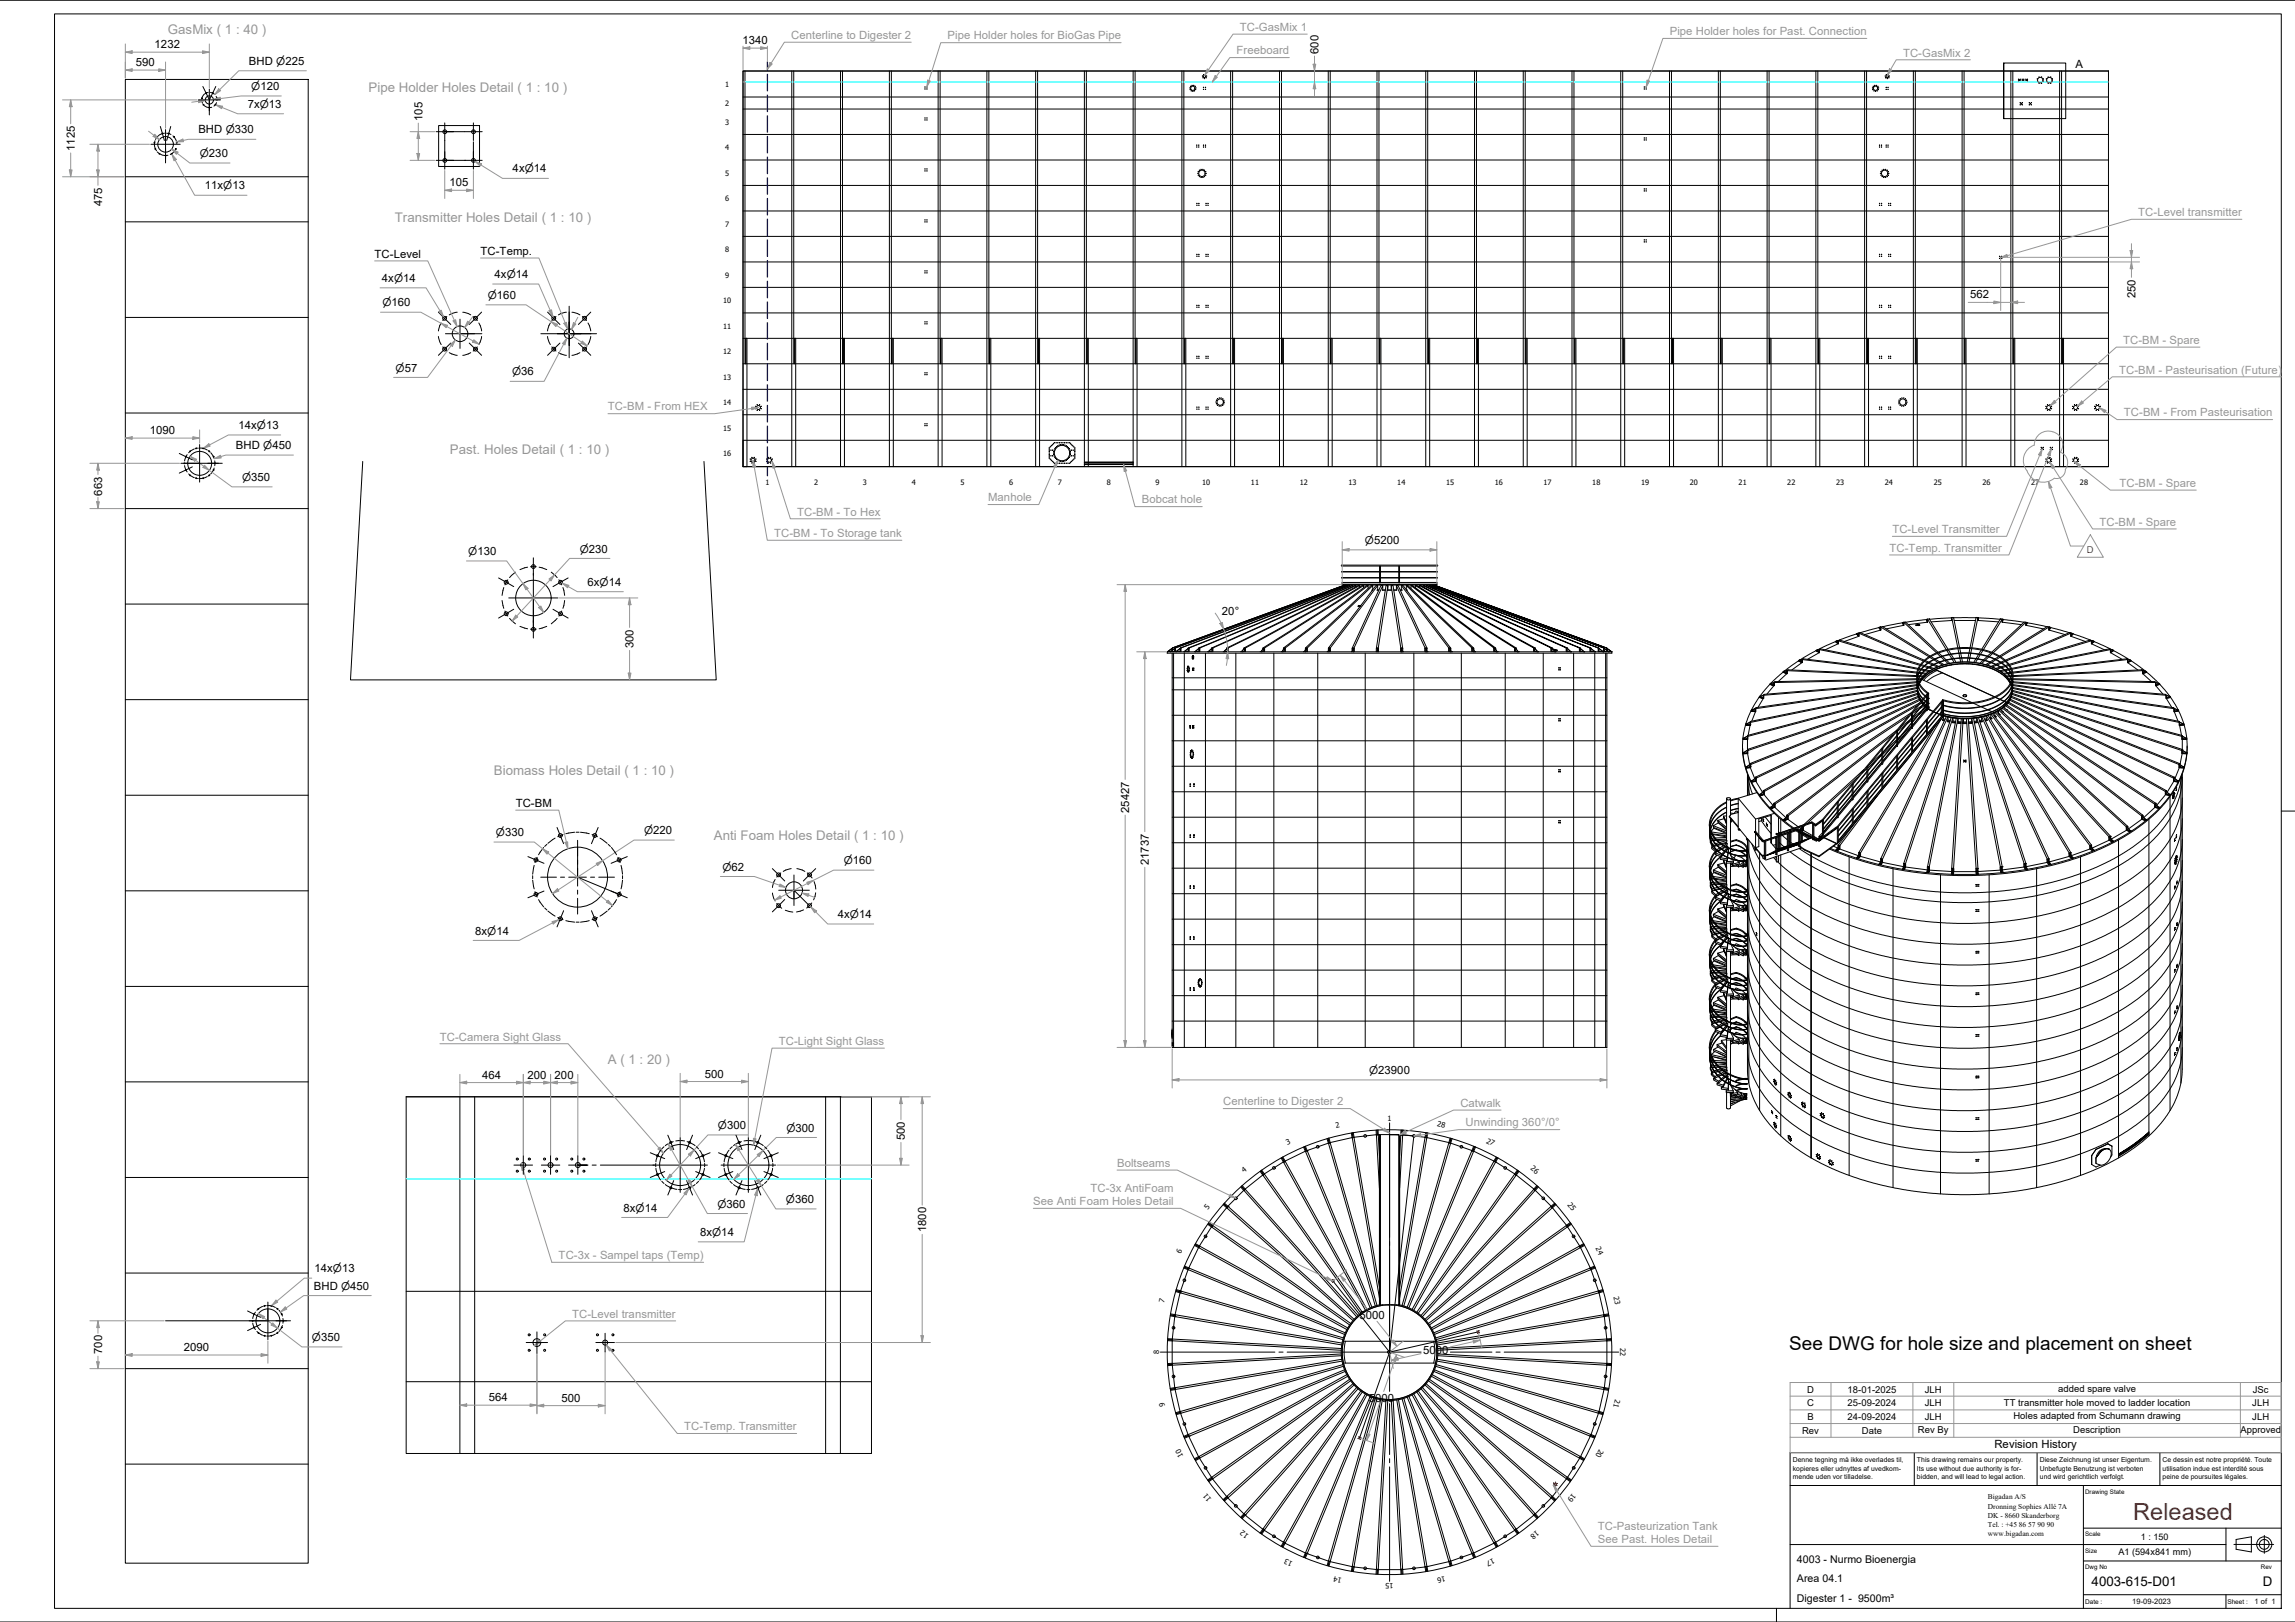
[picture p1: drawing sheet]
<svg xmlns="http://www.w3.org/2000/svg" width="841mm" height="594mm" viewBox="0 0 841 594" stroke-linecap="round" stroke-linejoin="round" font-family="sans-serif">
<defs><g id="words">
<text font-size="8.6" fill="#f00" x="781.7" y="556.8">Released</text>
<text font-size="6.9" x="655.6" y="494.4">See DWG for hole size and placement on sheet</text>
<g font-size="4.9" fill="#969696">
<text x="61.5" y="12.4">GasMix ( 1 : 40 )</text>
<text x="135" y="33.8">Pipe Holder Holes Detail ( 1 : 10 )</text>
<text x="144.7" y="81.4">Transmitter Holes Detail ( 1 : 10 )</text>
<text x="164.9" y="166.1">Past. Holes Detail ( 1 : 10 )</text>
<text x="181" y="283.7">Biomass Holes Detail ( 1 : 10 )</text>
<text x="261.6" y="307.5">Anti Foam Holes Detail ( 1 : 10 )</text>
<text x="222.7" y="389.6">A ( 1 : 20 )</text>
</g>
<g font-size="4.9">
<text x="766.5" y="580.8">4003-615-D01</text>
<text x="829.2" y="580.8">D</text>
</g>
<g font-size="4.1" fill="#969696">
<text x="454.4" y="11.3">TC-GasMix 1</text>
<text x="289.9" y="14.3">Centerline to Digester 2</text>
<text x="347.3" y="14.4">Pipe Holder holes for BioGas Pipe</text>
<text x="611.9" y="12.9">Pipe Holder holes for Past. Connection</text>
<text x="453.2" y="19.9">Freeboard</text>
<text x="697.4" y="20.7">TC-GasMix 2</text>
<text x="783.6" y="79.2">TC-Level transmitter</text>
<text x="778" y="126">TC-BM - Spare</text>
<text x="776.6" y="136.8">TC-BM - Pasteurisation (Future)</text>
<text x="222.8" y="150.3">TC-BM - From HEX</text>
<text x="778.3" y="152.5">TC-BM - From Pasteurisation</text>
<text x="776.7" y="178.4">TC-BM - Spare</text>
<text x="362.1" y="183.6">Manhole</text>
<text x="418.4" y="184.4">Bobcat hole</text>
<text x="292.1" y="188.8">TC-BM - To Hex</text>
<text x="283.7" y="196.7">TC-BM - To Storage tank</text>
<text x="693.5" y="195.3">TC-Level Transmitter</text>
<text x="769.4" y="192.5">TC-BM - Spare</text>
<text x="692.4" y="202.1">TC-Temp. Transmitter</text>
<text x="161.2" y="381.1">TC-Camera Sight Glass</text>
<text x="285.5" y="382.7">TC-Light Sight Glass</text>
<text x="448.3" y="404.8">Centerline to Digester 2</text>
<text x="535.2" y="405.4">Catwalk</text>
<text x="537" y="412.6">Unwinding 360°/0°</text>
<text x="409.4" y="427.4">Boltseams</text>
<text x="399.6" y="436.7">TC-3x AntiFoam</text>
<text x="378.7" y="441.4">See Anti Foam Holes Detail</text>
<text x="204.7" y="461.2">TC-3x - Sampel taps (Temp)</text>
<text x="209.7" y="482.7">TC-Level transmitter</text>
<text x="250.7" y="523.8">TC-Temp. Transmitter</text>
<text x="585.6" y="560.5">TC-Pasteurization Tank</text>
<text x="585.6" y="565.2">See Past. Holes Detail</text>
</g>
<g font-size="4.1">
<text x="56.6" y="17.7">1232</text>
<text x="272.1" y="16.2">1340</text>
<text x="91.2" y="23.8">BHD ⌀225</text>
<text x="483.2" y="19.8" transform="rotate(-90 483.2 19.8)">600</text>
<text x="49.8" y="24.2">590</text>
<text x="760.6" y="24.8">A</text>
<text x="90.8" y="39.5">7x⌀13</text>
<text x="154.8" y="44.4" transform="rotate(-90 154.8 44.4)">105</text>
<text x="72.7" y="48.9">BHD ⌀330</text>
<text x="27.4" y="55.3" transform="rotate(-90 27.4 55.3)">1125</text>
<text x="187.8" y="63.2">4x⌀14</text>
<text x="75.1" y="69.4">11x⌀13</text>
<text x="164.8" y="68.3">105</text>
<text x="37.4" y="75.6" transform="rotate(-90 37.4 75.6)">475</text>
<text x="137.3" y="94.4">TC-Level</text>
<text x="176.1" y="93.3">TC-Temp.</text>
<text x="181.2" y="101.9">4x⌀14</text>
<text x="140" y="103.3">4x⌀14</text>
<text x="722" y="109.3">562</text>
<text x="782.6" y="109.3" transform="rotate(-90 782.6 109.3)">250</text>
<text x="54.9" y="159">1090</text>
<text x="87.4" y="157.2">14x⌀13</text>
<text x="86.4" y="164.5">BHD ⌀450</text>
<text x="37.4" y="181.5" transform="rotate(-90 37.4 181.5)">663</text>
<text x="215.3" y="214.6">6x⌀14</text>
<text x="447.8" y="225.3">20°</text>
<text x="232.2" y="237.5" transform="rotate(-90 232.2 237.5)">300</text>
<text x="189" y="295.5">TC-BM</text>
<text x="413.8" y="297.8" transform="rotate(-90 413.8 297.8)">25427</text>
<text x="421" y="316.9" transform="rotate(-90 421 316.9)">21737</text>
<text x="307" y="336.3">4x⌀14</text>
<text x="174.1" y="342.3">8x⌀14</text>
<text x="176.7" y="395.1">464</text>
<text x="193.3" y="395.1">200</text>
<text x="203.2" y="395.1">200</text>
<text x="258.3" y="394.7">500</text>
<text x="331.6" y="417.7" transform="rotate(-90 331.6 417.7)">500</text>
<text x="228.5" y="443.8">8x⌀14</text>
<text x="256.6" y="452.7">8x⌀14</text>
<text x="339.4" y="451.4" transform="rotate(-90 339.4 451.4)">1800</text>
<text x="115.2" y="466">14x⌀13</text>
<text x="115" y="472.4">BHD ⌀450</text>
<text x="498.2" y="483.2">5000</text>
<text x="37.4" y="496" transform="rotate(-90 37.4 496)">700</text>
<text x="67.4" y="494.8">2090</text>
<text x="521.5" y="496">5000</text>
<text x="179.2" y="513.2">564</text>
<text x="205.7" y="513.3">500</text>
<text x="501.6" y="513.3">5000</text>
<text x="730.8" y="530.3">Revision History</text>
</g>
<g font-size="3.9">
<text x="92" y="33">⌀120</text>
<text x="73.2" y="57.5">⌀230</text>
<text x="140.2" y="112.2">⌀160</text>
<text x="178.7" y="109.5">⌀160</text>
<text x="144.9" y="136.1">⌀57</text>
<text x="187.7" y="137.5">⌀36</text>
<text x="88.7" y="176.2">⌀350</text>
<text x="171.6" y="203.3">⌀130</text>
<text x="212.5" y="202.4">⌀230</text>
<text x="500.2" y="199.2">⌀5200</text>
<text x="236.1" y="305.5">⌀220</text>
<text x="181.7" y="306.3">⌀330</text>
<text x="309.2" y="316.5">⌀160</text>
<text x="264.7" y="318.9">⌀62</text>
<text x="501.7" y="393.4">⌀23900</text>
<text x="263.1" y="413.5">⌀300</text>
<text x="288.2" y="414.5">⌀300</text>
<text x="262.9" y="442.3">⌀360</text>
<text x="288" y="440.6">⌀360</text>
<text x="114.3" y="491.2">⌀350</text>
<text x="658.5" y="572.6">4003 - Nurmo Bioenergia</text>
<text x="658.5" y="579.6">Area 04.1</text>
<text x="658.5" y="586.6">Digester 1 - 9500m³</text>
</g>
<text font-size="3.5" fill="#f00" x="764.8" y="202.6">D</text>
<g font-size="3.5">
<text x="754.2" y="509.7">added spare valve</text>
<text x="662.2" y="510.1">D</text>
<text x="662.2" y="515.1">C</text>
<text x="677.1" y="510.1">18-01-2025</text>
<text x="677.1" y="515.1">25-09-2024</text>
<text x="705.4" y="510.1">JLH</text>
<text x="705.4" y="515.1">JLH</text>
<text x="734.4" y="515.1">TT transmitter hole moved to ladder location</text>
<text x="825.4" y="515.1">JLH</text>
<text x="825.6" y="510.1">JSc</text>
<text x="662.3" y="520.1">B</text>
<text x="677.1" y="520.1">24-09-2024</text>
<text x="705.4" y="520.1">JLH</text>
<text x="737.8" y="519.8">Holes adapted from Schumann drawing</text>
<text x="825.4" y="520.1">JLH</text>
<text x="660.4" y="525.1">Rev</text>
<text x="682.3" y="525.1">Date</text>
<text x="702.9" y="524.8">Rev By</text>
<text x="759.8" y="524.8">Description</text>
<text x="821" y="524.8">Approved</text>
</g>
<g font-size="3.3">
<text x="784.5" y="563.9">1 : 150</text>
<text x="776.3" y="569.6">A1 (594x841 mm)</text>
</g>
<g font-size="2.8">
<text x="781.3" y="587.6">19-09-2023</text>
<text x="826.2" y="587.6">1 of 1</text>
</g>
<g font-size="2.7">
<text x="265.7" y="31.8">1</text>
<text x="265.7" y="38.8">2</text>
<text x="265.7" y="45.8">3</text>
<text x="265.7" y="55.1">4</text>
<text x="265.7" y="64.4">5</text>
<text x="265.7" y="73.8">6</text>
<text x="265.7" y="83.1">7</text>
<text x="265.7" y="92.4">8</text>
<text x="265.7" y="101.8">9</text>
<text x="265" y="111.1">10</text>
<text x="265" y="120.5">11</text>
<text x="265" y="129.8">12</text>
<text x="265" y="139.1">13</text>
<text x="265" y="148.4">14</text>
<text x="265" y="157.7">15</text>
<text x="265" y="167.1">16</text>
<text x="280.5" y="177.8">1</text>
<text x="298.4" y="177.8">2</text>
<text x="316.2" y="177.8">3</text>
<text x="334.1" y="177.8">4</text>
<text x="352" y="177.7">5</text>
<text x="369.8" y="177.8">6</text>
<text x="387.7" y="177.8">7</text>
<text x="405.6" y="177.8">8</text>
<text x="423.5" y="177.8">9</text>
<text x="440.6" y="177.8">10</text>
<text x="458.4" y="177.8">11</text>
<text x="476.3" y="177.8">12</text>
<text x="494.2" y="177.8">13</text>
<text x="512" y="177.8">14</text>
<text x="529.9" y="177.7">15</text>
<text x="547.8" y="177.8">16</text>
<text x="565.7" y="177.8">17</text>
<text x="583.5" y="177.8">18</text>
<text x="601.4" y="177.8">19</text>
<text x="619.3" y="177.8">20</text>
<text x="637.1" y="177.8">21</text>
<text x="655" y="177.8">22</text>
<text x="672.8" y="177.8">23</text>
<text x="690.8" y="177.8">24</text>
<text x="708.6" y="177.8">25</text>
<text x="726.5" y="177.8">26</text>
<text x="744.3" y="177.8">27</text>
<text x="762.2" y="177.8">28</text>
<text x="489.7" y="413" transform="rotate(-13 489.7 413)">2</text>
<text x="508.5" y="410.7">1</text>
<text x="526.5" y="412.5" transform="rotate(13 526.5 412.5)">28</text>
<text x="471.8" y="419.4" transform="rotate(-26 471.8 419.4)">3</text>
<text x="544.5" y="418.5" transform="rotate(26 544.5 418.5)">27</text>
<text x="455.9" y="429.7" transform="rotate(-39 455.9 429.7)">4</text>
<text x="560.7" y="428.2" transform="rotate(39 560.7 428.2)">26</text>
<text x="442.6" y="443.1" transform="rotate(-51 442.6 443.1)">5</text>
<text x="574.3" y="441.4" transform="rotate(51 574.3 441.4)">25</text>
<text x="432.7" y="459.2" transform="rotate(-64 432.7 459.2)">6</text>
<text x="584.7" y="457.2" transform="rotate(64 584.7 457.2)">24</text>
<text x="426.7" y="477.2" transform="rotate(-77 426.7 477.2)">7</text>
<text x="591.3" y="475" transform="rotate(77 591.3 475)">23</text>
<text x="424.7" y="496" transform="rotate(-90 424.7 496)">8</text>
<text x="593.7" y="493.7" transform="rotate(90 593.7 493.7)">22</text>
<text x="427" y="514.8" transform="rotate(-103 427 514.8)">9</text>
<text x="591.9" y="512.5" transform="rotate(103 591.9 512.5)">21</text>
<text x="433.7" y="533.2" transform="rotate(-116 433.7 533.2)">10</text>
<text x="586" y="530.5" transform="rotate(116 586 530.5)">20</text>
<text x="444.1" y="549.1" transform="rotate(-129 444.1 549.1)">11</text>
<text x="576.2" y="546.7" transform="rotate(129 576.2 546.7)">19</text>
<text x="728.5" y="549.1">Bigadan A/S</text>
<text x="728.5" y="552.5">Dronning Sophies Allé 7A</text>
<text x="728.5" y="555.9">DK - 8660 Skanderborg</text>
<text x="457.7" y="562.2" transform="rotate(-142 457.7 562.2)">12</text>
<text x="563.1" y="560.3" transform="rotate(142 563.1 560.3)">18</text>
<text x="728.5" y="559.3">Tel. : +45</text>
<text x="728.5" y="562.7">www.bigadan.com</text>
<text x="739.9" y="559.3">86</text>
<text x="743.2" y="559.3">57</text>
<text x="746.6" y="559.3">90</text>
<text x="750.1" y="559.3">90</text>
<text x="473.9" y="572" transform="rotate(-155 473.9 572)">13</text>
<text x="547.2" y="570.7" transform="rotate(155 547.2 570.7)">17</text>
<text x="491.9" y="577.9" transform="rotate(-167 491.9 577.9)">14</text>
<text x="510.7" y="579.8" transform="rotate(-180 510.7 579.8)">15</text>
<text x="529.5" y="577.3" transform="rotate(167 529.5 577.3)">16</text>
</g>
<g font-size="2.5">
<text x="657" y="538.7">kopieres eller udnyttes af uvedkom-</text>
<text x="657" y="535.6">Denne tegning må ikke overlades til,</text>
<text x="702.5" y="535.6">This drawing remains our property.</text>
<text x="702.5" y="538.7">Its use without due authority is for-</text>
<text x="747.5" y="538.7">Unbefugte Benutzung ist verboten</text>
<text x="747.5" y="535.6">Diese Zeichnung ist unser Eigentum.</text>
<text x="792.5" y="538.7">utilisation indue est interdité sous</text>
<text x="792.5" y="535.6">Ce dessin est notre propriété. Toute</text>
<text x="657" y="541.8">mende uden vor tilladelse.</text>
<text x="702.5" y="541.8">bidden, and will lead to legal action.</text>
<text x="747.5" y="541.8">und wird gerichtlich verfolgt.</text>
<text x="792.5" y="541.8">peine de poursuites légales.</text>
</g>
<g font-size="2.4">
<text x="764.1" y="587.4">Date :</text>
<text x="816.2" y="587.4">Sheet :</text>
</g>
<g font-size="2.3">
<text x="764.1" y="547.1">Drawing State</text>
<text x="764.1" y="562.7">Scale</text>
<text x="764.1" y="568.7">Size</text>
<text x="764.1" y="574.7">Dwg No</text>
<text x="828.5" y="574.7">Rev</text>
</g>
</g></defs>
<!-- layer: Visible -->
<g fill="none" stroke="#000" stroke-width=".37">
<path d="M272.3 26h500.4v144.9h-500.4zM397.4 169.9h17.8v.3h-17.8zM397.4 169.2h17.8v.3h-17.8zM491.8 213.3h34.8v.7h-34.8zM491.9 214.2l34.6 .1zM492.5 214.3v.2l-62.8 22.8M492.6 214.6l-61.9 22.7M492.6 214.5l-62 22.8M493.1 214.6l-60.4 22.7M493.1 214.5l-60.5 22.8M493.8 214.7v-.2l-58.1 22.8M493.8 214.5l-58.3 22.8"/>
<path d="M494.6 214.8v-.3l-55 22.8M494.6 214.5l-55.3 22.8M495.6 214.9v-.4l-51.2 22.8M495.6 214.5l-51.6 22.8M496.9 214.9v-.4l-46.9 22.8M496.9 214.5h-.5l-46.8 22.8M498.2 215.1v-.6l-41.8 22.8M498.2 214.5h-.5l-41.8 22.8M499.7 215.2v-.7l-36.3 22.8M499.7 214.5h-.5l-36.4 22.8M501.4 215.5v-1l-30.4 22.8M501.4 214.5h-.6l-30.4 22.8"/>
<path d="M502.9 216.1h.1M502.9 216.2l.1-1.7-24 22.8M503 214.5h-.5l-24.1 22.8M504.7 216.1h.6M504.9 214.5h-.7l-17.4 22.8M505.3 216.2h-.6l.2-1.7-17.4 22.8M505.5 214v.1M505.5 207.3v2.1M505.5 209.5v2.1M505.5 211.7v1.6M505.9 207.3v2.1M505.9 209.5v2.1"/>
<path d="M505.9 211.7v1.6M505.9 214v.1M506.6 216.1h1.1M506.7 214.5h-.6l-10.5 22.8M507.7 216.2h-1.1l.1-1.7-10.5 22.8M508.6 216.1h1.3M508.6 214.5h-.7l-3.5 22.8M509.8 214.5l.1 1.7h-1.3v-1.7l-3.5 22.8M510.8 216.1h1M511.7 214.5l.2 1.7h-1.1M512.6 207.3v2.1M512.6 209.5v2.1"/>
<path d="M512.6 211.7v1.6M512.6 214v.1M512.9 207.3v2.1M512.9 209.5v2.1M512.9 211.7v1.6M512.9 214v.1M513.1 216.1h.6M513.5 214.5v1.4l.3 .3h-.6M515.4 214.5l.1 1.7M515.5 216.1h.1M517.1 214.5v1M518.7 214.5v.7"/>
<path d="M520.2 214.5v.6M521.5 214.5v.4M522.8 214.5v.4M523.8 214.5v.3M524.7 214.5v.2M525.3 214.5v.1M525.8 214.5v.1M525.9 214.3v.2M526 214.5h.1M526.7 209.4v.1M526.7 211.6v.1M526.7 207v.3"/>
<path d="M526.8 209.4h-35.2l35.2 .1M526.8 207l-35.3 .1 35.3 .2M526.8 211.6h-35.2l35.2 .1M427.9 238.6v.1M427.9 238.6h.9M428.8 238.7h-1.1v.5h163v-.5h-1.1M429 238.6l1.6-1.1v.8l-.5 .3M429 238.6v.1M429 238.7h1.8M429.6 237.4v.1M429.6 237.5l-1.7 1.1M429.6 239.2v143.7"/>
<path d="M429.6 237.3l62.7-22.8zM429.6 237.4h.1M429.6 237.3l.1 .8M429.7 237.4l-.1 .8v-.7l-1.7 1.1M430.1 239.2v144.4M430.5 237.4h.1M430.5 237.4v.1M430.5 238.4v.2M430.6 237.5l-1.6 1.1M430.6 237.4h.1M430.7 237.4l-.1 1.2-1.6 .1M430.7 237.4v1.3"/>
<path d="M431 238.6h-.2l.2 .1M431 238.7h2.8M432.4 238.4v.2M432.6 237.5l-1.6 1.1 1.6-1.1v.8l-.5 .3M432.6 237.4h.1M432.6 237.4l-.2 .1M432.8 238.7l-.2-1.3v1.2l-1.6 .1M434 239.2v144.4M434.1 238.6h-.3l.3 .1M434.1 238.7h3.6M435.4 238.4v.2M435.5 237.4h.2"/>
<path d="M435.5 237.5l-1.5 1.1 1.5-1.1v.8l-.4 .3M435.7 237.4l-.3 .2M435.7 237.4v1.2l-1.6 .1M435.7 237.4v1.3M438 238.6l1.4-1.1v.8l-.4 .3M438.1 238.6h-.4l.4 .1M438.1 238.7h4.5M439.2 238.4v.2M439.3 237.4h.3M439.4 237.5l-1.5 1.1M439.6 237.4l-.4 .2M439.7 237.4l-.1 1.2-1.5 .1"/>
<path d="M439.7 237.4v1.3M441.7 239.2v144.4M442.8 238.6l1.4-1.1v.8l-.4 .3M443 238.6h-.4l.4 .1M443 238.7h5.2M443.9 238.5v.1M444 237.4h.4M444.2 237.5l-1.4 1.1M444.4 237.4h-.5v.2M444.5 237.4l-.1 1.2-1.4 .1M444.5 237.4v1.3M448.5 238.6l1.2-1.1v.8l-.3 .3"/>
<path d="M448.7 238.6h-.5l.5 .1M448.7 238.7h6M449.5 238.6h.1M449.6 237.4h.4M449.7 237.5l-1.2 1.1M450 237.4h-.5v.3M450 237.4v1.2l-1.3 .1M450 237.4v1.3M452.9 239.2v144.4M455.2 238.6h-.5l.5 .1M455.2 238.7h6.6M455.9 237.4h.5"/>
<path d="M456.1 237.5l-1.1 1.1 1.1-1.1v.8l-.3 .3M456.3 237.4h-.5v.4M456.4 237.4l-.1 1.2-1.1 .1M456.4 237.4v1.3M462.2 238.6l.9-1.1v.8l-.3 .3M462.4 238.6h-.6l.6 .1M462.4 238.7h7.1M462.8 237.4h.6M463.1 237.5l-1 1.1M463.3 237.4h-.6v.4M463.4 237.4l-.1 1.2-.9 .1M463.4 237.4v1.3"/>
<path d="M466.8 239.2v144.4M469.9 238.6l.8-1.1-.3 1.1M470.1 238.6h-.6l.6 .1M470.1 238.7h7.6M470.4 237.4l.6-.1-.7 .1v.5M470.7 237.5l-.9 1.1M471 238.6l-.9 .1M471 237.4v1.3zM478.4 238.6h-.7l.7 .1M478.4 238.7h7.9M478.4 237.4l.6-.1-.6 .1v.7M478.7 237.5l-.6 1.1 .6-1.1-.2 1.1"/>
<path d="M479 238.6l-.6 .1M479 237.4v1.2zM482.9 239.2v144.4M486.7 238.6l.5-1.1-.2 1.1h-.7l.7 .1M486.8 237.4l.7-.1-.7 .1v.9M487 238.7h8.2M487.2 237.5l-.5 1.1M487.5 238.6l-.5 .1M487.5 237.4v1.3zM495.6 237.4h.6M495.6 238.6l.3-1.1-.1 1.1M495.9 237.5l-.3 1.1"/>
<path d="M495.9 238.6h-.7l.7 .1M495.9 238.7h8.4M496.2 238.6l-.3 .1M496.2 237.4v1.2M496.2 237.4h-.7v1.2M496.2 237.4v1.3M497.7 222h.1M498 221.8h.1M498 221.9l.4-.1zM498.4 222h.1M498.4 221.9h-.4M498.7 221.8h.1"/>
<path d="M500.3 239.2v144.4M504.4 237.4h.7M504.8 237.5l-.1 1.1zM504.8 237.5l-.2 1.1M505 238.6h-.7l.7 .1M505 238.7h8.4M505.1 238.6l-.1 .1M505.1 237.4v1.2M505.1 237.4h-.7v1.2M505.1 237.4v1.3M513.3 237.3l-3.5-22.8h.7l3.5 22.8M513.4 238.6l.7 .1z"/>
<path d="M513.4 238.7h.1M513.7 237.5l.1 1.1zM513.7 237.5v1.1M514 237.4l-.7-.1v1.4M514.1 237.4h-.8l.1 1.2M514.1 237.4v1.2M514.1 238.7h8.4M518.1 239.2v144.4M522.2 237.4h.7M522.2 237.4v1.3M522.2 237.4v1.2h.3M522.2 237.3l-10.5-22.8h.7l10.5 22.8"/>
<path d="M522.5 238.6l.7 .1zM522.5 238.7h.1M522.6 237.5v1.1M522.6 237.5l.2 1.1M522.9 237.4v1.2l-.3-1.1M523.2 238.7h8.2M530.9 237.4h.8v.9M530.9 237.4v1.3M530.9 237.4v1.2h.5l-.1-1.1M530.9 237.4h.7M530.9 237.3l-17.4-22.8h.7l17.4 22.8M531.4 238.6l.7 .1z"/>
<path d="M531.4 238.7h.1M531.7 238.6l-.4-1.1 .5 1.1M532.1 238.7h7.9M535.5 239.2v144.4M539.4 237.3l-24-22.8h.6l24 22.8M539.7 237.5l.6 1.1zM539.7 237.5l.2 1.1M540 237.4l-.6-.1v1.3h.6M540 238.6l.7 .1zM540 238.7h.1M540.1 238.1v-.7h-.7v1.3M540.7 238.7h7.6"/>
<path d="M547.5 237.3l-30.4-22.8h.6l30.3 22.8M547.8 237.5l.2 1.1M548 237.4l-.5-.1v1.3h.8M548.1 237.9v-.5h-.7v1.3M548.3 238.6l.6 .1zM548.3 238.7h.1M548.6 238.6l-.8-1.1 .8 1.1M548.9 238.7h7.1M551.6 239.2v144.4M555 237.4h.7v.4M555 237.4h.6M555 237.3l-36.3-22.8h.6l36.3 22.8"/>
<path d="M555 237.4v1.3M555.1 237.4v1.2h.9M555.3 237.5v.8l.3 .3M555.4 237.5l.9 1.1M556 238.6l.6 .1zM556 238.7h.1M556.6 238.7h6.6M562 237.4h.7v.4M562 237.4v1.3M562.1 237.4h.5M562.1 237.3l-41.9-22.8h.5l41.9 22.8M562.1 237.4v1.2h1.1"/>
<path d="M562.4 237.5v.8l.3 .3M563.2 238.6l.6 .1zM563.2 238.7h.1M563.4 238.6l-1-1.1 1.1 1.1M563.8 238.7h5.9M565.5 239.2v144.4M568.4 237.4h.6v.3M568.4 237.4v1.3M568.4 237.4h.4M568.4 237.3l-46.9-22.8h.5l46.8 22.8M568.5 237.4v1.2h1.2M568.7 237.5l1.2 1.1z"/>
<path d="M568.7 237.5v.8l.3 .3M569 238.6h.1M569.2 237.9h.1M569.3 237.8h.1M569.5 237.9l.9 .2M569.5 237.9l.9 .2zM569.7 238.6l.5 .1zM569.7 238.7h.1M569.8 238.1h.1M570 237.9h.1M570.2 238.7h5.2M570.5 238.3h.1"/>
<path d="M570.6 238.1h.1M574 237.4h.5M574 237.4v1.3M574 237.4h.4M574 237.3l-51.2-22.8 51.6 22.8M574 237.4v1.2h1.4M574.3 237.5v.8l.3 .3M574.5 237.4v.2M574.5 238.5v.1M575.4 238.6l.5 .1zM575.4 238.7h.1M575.6 238.6l-1.3-1.1 1.3 1.1"/>
<path d="M575.9 238.7h4.4M576.7 239.2v144.4M578.8 237.4l.4 .2M578.8 237.4h.3M578.8 237.3l-55-22.8 55.3 22.8M578.8 237.4v1.3M578.9 237.4v1.2h1.4M579 237.5l1.4 1.1-1.4-1.1v.8l.5 .3M579.2 238.4v.2M580.3 238.6l.4 .1zM580.3 238.7h.1M580.7 238.7h3.6"/>
<path d="M582.7 237.4l.4 .2M582.7 237.4h.2M582.7 237.3l-58-22.8 58.2 22.8M582.7 237.4v1.3M582.8 237.4v1.2h1.5M582.9 237.5l1.5 1.1zM582.9 237.5v.8l.5 .3M583.1 238.4v.2M584.3 238.6l.3 .1zM584.3 238.7h.1M584.4 239.2v144.4M584.6 238.7h2.8"/>
<path d="M585.7 237.4l.3 .1M585.7 237.4h.2M585.7 237.3l-60.4-22.8 60.6 22.8M585.7 237.4v1.3M585.8 237.4v1.2h1.6M585.9 237.5l1.5 1.1zM585.9 237.5v.8l.4 .3M586 238.4v.2M587.4 238.6l.2 .1zM587.4 238.7h.1M587.6 238.7h1.8M587.7 237.4h.2"/>
<path d="M587.7 237.4v1.3M587.7 237.4l.1 1.2h1.6M587.7 237.3l-61.9-22.8 62 22.8M587.8 237.5v.8l.5 .3M587.9 237.5l1.5 1.1M587.9 237.5l1.6 1.1M587.9 237.4v.1M587.9 238.4v.2M588.4 239.2v144.4M588.7 237.4h.2M588.7 237.4h.1M588.7 237.3l-62.7-22.8 62.8 22.8"/>
<path d="M588.7 237.4v.7M588.9 239.2v144.4h-159.3v-.7M588.9 237.5l1.6 1.1-1.6-1.1v.7zM589.4 238.7h.1M589.6 238.6v.1M589.6 238.6h.9M590.5 238.7h.1M590.5 238.6v.1M665.5 238.3l-5.9 3.4M666.6 238.6l-.8-.5 .9-.2 36.1 7.2M666.7 238v1.1zM666.7 237.9l-.9 .2"/>
<path d="M667.2 237.7l-.6 .3M672.6 235l-7.1 3.2M673.6 234.7l-.7 .1 .7 .6M673.7 234.7l-.8 .1M673.7 234.8v1zM673.7 234.8l-.1 .9-1-.8 1 .9-4.8 2.2M673.7 234.8l.5-.3 29.6 8.8M673.7 234.7l29.9 9M674.2 234.5l-.6 .2M680.3 232.2l-7.7 2.7M680.6 232h.5h-.5l.5 .6M681.2 232v1.1z"/>
<path d="M681.2 232l-.1 1-.8-.9 .8 1-5.2 1.9M681.2 231.9l23.7 10.2M681.8 231.7l-.7 .3M681.8 231.7l-.6 .3M681.8 231.7l23.4 10.1M688.5 229.9l-8.2 2.2M688.5 229.8l.7-.2 17.7 11M688.8 229.8l.4-.1-.4 .1 .4 .4M689.2 229.8v1zM689.2 230.8l-.7-1 .7 .9v-1l.7-.2 17.4 10.8M689.2 230.8l-5.9 1.6M697.1 228.1l-7.2 1.4"/>
<path d="M697.5 228l.1 .3M697.6 228v1.1zM697.6 229l-.5-1 .5 1v-1l.7-.1 11.9 11M697.6 229l-6.4 1.3M697.7 227.9l-.1 .1M697.7 227.9l12 11.2M697.8 227.9l-.7 .1M697.8 227.9h.1M702.1 228.9h.1M702.2 229.1h.1M702.3 229l.9-.1zM702.6 228.7h.1"/>
<path d="M702.9 229.1h.1M703.2 228.9l-.9 .1M703.4 228.7h.1M703.5 229h.1M706 226.9l-7.6 1M706.3 226.8v1.1zM706.3 226.8v1l-.3-1 .3 1.1-7 .9M706.4 226.8h-.4M706.4 226.8l6.8 11.2M707 226.7l-.6 .1M707 226.7h.1M707 226.7l6.9 11.1"/>
<path d="M707.1 226.7v.1M709.9 239.4l1.3 1.1M710.4 239.2l1.3 1.1M713.4 238.2l.9 1.5M714 238.1l.9 1.4M714.4 239.8l.9 1.5M715 239.7l.9 1.5M715.1 226.3l-8 .5M715.1 226.2l2.4 11.1M715.2 227.3v-1.1v1.1M715.2 226.2v1.1M715.2 227.3l-7.5 .5"/>
<path d="M715.9 226.2v.1M715.9 226.2h-.7M715.9 226.2h.1M715.9 226.2l2.2 11M715.9 226.3h8.3M716.1 227.3h7.8M717.5 237.6l.3 1.6M717.9 239.3l.3 1.7M718.2 237.5l.3 1.7M718.5 239.3l.4 1.6M721.5 239.3l-.3 1.6M721.9 237.5l-.3 1.7"/>
<path d="M722.2 239.3l-.3 1.7M722.5 237.6l-.3 1.6M724.2 226.2v.1M724.2 226.2h.1M724.2 226.2h.6M724.2 226.2l-2.2 11M724.8 226.2l.1 1.1M724.8 226.2v1.1M724.9 226.2v1.1M724.9 227.3l7.5 .5M725 226.3l8 .5M725 226.2l-2.4 11.1"/>
<path d="M725.1 239.7l-.9 1.5M725.7 239.8l-.9 1.5M726 238.1l-.9 1.4M726.7 238.2l-.9 1.5M729.6 239.2l-1.3 1.1M730.2 239.4l-1.3 1.1M733 226.7h.1M733 226.7l.8 .1v1l.3-1M733 226.7l-6.8 11.1M733.7 227.9v-1.1v1.1M733.7 226.8h.1M733.7 226.8h.4l-.3 1.1"/>
<path d="M733.7 226.8l-6.9 11.2M733.8 227.9l6.9 .9M734.1 226.9l7.6 1M742.2 227.9l.7 .1-.4 1M742.4 228v1.1M742.4 227.9v.1M742.4 228l-.6-.1-11.9 11M742.4 227.9l-12 11.2M742.5 228v1l.4-1M742.5 229l6.4 1.3M742.6 228l-.1 .3M742.9 228.1l7.2 1.4"/>
<path d="M750.8 229.8l.1 1M750.8 229.7l.7 .1-.6 1M750.8 229.7l.1 .1M750.8 229.8l-.6-.3-17.5 10.8M750.8 229.8v1M750.8 229.7l-17.6 10.9M750.9 229.7v1l.6-.9M750.9 230.8l5.9 1.6M751.2 229.8l-.3-.1 .3 .1-.3 .4M751.5 229.9l8.3 2.2-.8 1M758.3 231.7l.6 .3M758.3 231.7l-23.4 10.1"/>
<path d="M758.3 231.7h.1M758.9 232v1.1M758.9 231.9l-23.7 10.2M758.9 232h.6zM759 232v1l.8-.9M759 233.1l5.2 1.9M759.5 232l-.5 .6M759.8 232.2l7.7 2.7-1 .9M765.9 234.5l.5 .3M766.4 234.7l.8 .1-.8-.1M766.4 234.8v1M766.4 234.8l-.5-.3-29.6 8.8"/>
<path d="M766.4 234.7l-29.9 9M766.5 235.4h.1M766.5 234.7v1l1-.8M766.5 235.8l4.7 2.2M767.2 234.8l-.7 .6M767.5 235l7.1 3.2-1.1 .9 4.2 2.4M772.9 237.7h.1M772.9 237.7l.5 .3M773.3 237.9l1 .2-.9-.2-36.1 7.2M773.4 239.1v-1.1v1.1M773.4 238h.1M773.4 238l-.5-.3-35.7 7.1"/>
<path d="M773.5 238v.9l1.1-.7M774.3 238.1l-.8 .5M774.6 238.3l5.9 3.4M429.6 252.7h159.3M429.6 248.3h159.3M435.1 244.9h.1M435.1 245.5h.1M435.1 244.4h.1M435.2 246h.1M435.3 244.4h.3l.1 .5-.2 .9-.4-.5zM435.3 244h.1M435.4 246.2h.1"/>
<path d="M435.5 244.3l-.3 .8 .3 .7M435.6 244h.1M435.7 246h.1M435.8 244.4h.1M435.8 245.5h.1M435.9 244.9h.1M436.9 240.6h.1M436.9 241.2h.1M437 244.7h.1M437 245.4h.1M437 240.1h.1M437 240.4l.3 .1-.1 .6z"/>
<path d="M437.2 241.5h.1M437.2 240.3v.8M437.3 240.1h.1M437.3 244.7h.1M437.3 245.4h.1M437.4 241.2h.1M437.5 240.6h.1M571.3 244.6h.1M571.2 244.6v.1M571.3 245.3h.1M571.2 245.3h.1M571.8 244.6h.1"/>
<path d="M571.7 244.6v.1M571.8 245.3h.1M571.7 245.3h.1M642.2 260l-.3-.1-.3 .5M643.6 259.2l-.3 .4v1l-1.7-.2 1.7 .3-1.4 3.4M643.6 259.2l-.3 .4M644.6 255.5l-2.7 4.4M645.2 255l-.6 .4M646.3 254.6l-1.5 .6 1.4 .1M646.3 254.6l-1.5 .6M646.3 255.8v-1.1v1.1M646.3 254.8l-.1 .9-1.6-.3 1.6 .4-2 3.3"/>
<path d="M646.5 254.4l-.3 .3M648.5 250.7l-3.6 4.3M649.1 250.3l-.6 .3M650.1 250l-1.3 .5 1.2 .2M650.1 251.1l.1-1v1M650.1 250.1l-.1 1-1.5-.5 1.5 .6-2.5 3M650.2 250l-1.4 .5M650.5 249.7l-.5 .4M653.4 246.2l-4.4 4M654 245.8l-.6 .3M654.9 245.6l-1.3 .4 1.2 .3M654.9 245.7v1.1z"/>
<path d="M654.9 245.7l-.1 1-1.4-.6 1.4 .7-3.2 2.9M654.9 245.6l47.5 2.2M654.9 245.6l-1.3 .4M655.2 245.3l-.4 .4M655.2 245.3l-.3 .4M655.2 245.3l47.2 2.2M659 242.1l-5.1 3.7M659.7 241.7l-.7 .3M660.4 241.6l-1.1 .3 1 .3M660.4 241.7v1zM660.4 241.7l-.1 .9-1.3-.6 1.3 .7-3.7 2.7M660.4 241.7l.5-.4 41.6 4.9"/>
<path d="M660.4 241.6l42 4.9M660.4 241.5l-1.1 .4M660.8 241.3l-.5 .3M662.4 241.5l4.2-2.4-1.1-.9 1.1 .7v-.9l.6-.3 35.7 7.1M702.4 248.6l-51.9 1.1-.3 .4M702.4 248.9l-52.2 1.1M702.4 249.7l-55.8 4.6M702.4 251.1l-59 8.5M702.4 250.8l-58.8 8.4M702.5 250l-56.2 4.7 .3-.4M702.5 251.8l-60.9 12.4-.3 1.5-1.6-.2 1.6 .2-.7 3.6M702.5 248.7v1.8l.5 1.4 1.2 1.9 1.2 1.2"/>
<path d="M702.5 250.2v1.8l.4 1.4 1.7 2.6M702.5 252.2l-61.1 12.4M702.6 249.1l.1 1.7 .7 1.6 2.1 2.5M702.6 250.8h.1M702.6 249.7h.1M702.6 258.5l-56 31.4M702.6 250.7v1.2l.5 1.6 1.6 2.4M702.6 251.8h.1M702.6 247.6l1-2 1.2-1.4 3.6-2.5 4.7-1.8 5.8-.8 6.3 .4 3 .8 2.9 1.1 2.6 1.5 1.5 1.2 1.3 1.6 .9 1.9M702.6 249.4v.3M702.6 247.5h.1M702.6 253.2l-62.1 16.5"/>
<path d="M702.6 252.8l-62.1 16.5M702.7 248.1l.6-1.7 1.3-1.9 3.3-2.4 4.8-1.9 2.8-.6 3.7-.4 5.9 .5 2.8 .6 3 1.1 2.8 1.6 1.7 1.5 1.3 1.8 .7 1.8M702.7 251.1h-.1M702.7 253l.5 2 1 1.6-1.2-2-.4-1.9 .3 1.9 1.1 2.2M702.7 249.7l-.1 .5M702.7 249.7h.1M702.7 246.6h.4M702.7 253.9l-62.2 20.6M702.8 254.1l.5 1.8 .6 1-1-2.1M702.8 251.3v.8M702.8 248.6h.1M702.8 246.2l.4 .1"/>
<path d="M702.8 247.8h.6M702.8 254.3l-62.3 20.6M702.8 251.1h.1M702.8 251.1l.3-.7-.2 .7M702.8 251.4l-.1 .9M702.9 251.6l-.2 .9 .2-.9M702.9 251.7h.1M702.9 248.9l.8-1.6 1.6-1.8 3.4-2.2 4.8-1.7 5.8-.7 6 .5 3.1 .7 3 1.2 1.9 1.1 2 1.6 1.9 2.9M702.9 247.5h.6M702.9 249.1l.9-1.7 1-1.3 3.6-2.5 4.5-1.7 5.6-.8 6 .3 3.2 .6 3.1 1.2 1.9 1 2.4 1.8 1.4 1.7 .7 1.4M702.9 250h-.2M702.9 250.7h-.2"/>
<path d="M703 248.9h.8M703 255l-61.6 24.6M703 259.9l-2.2 1.4M703.1 251h.1M703.1 248.6h.9M703.1 245.2l.7 .1M703.1 255.4l-61.5 24.6M703.2 250.6l-.3 .8 .3-.7M703.2 250.7h.1M703.2 246.6l.9 .1M703.2 250l.9-1.6 1.5-1.5 3.4-2.2 4.8-1.6 5.1-.6 5.5 .3 3 .6 3 1 2.2 1.1 2.1 1.6 2.2 2.9M703.2 250l.9-1.5 1.5-1.6 3.6-2.2 5.4-1.7 5.3-.5 5.9 .5 5.1 1.7 3.6 2.2 1.4 1.6 .9 1.5"/>
<path d="M703.2 244.9l.8 .1M703.4 246.3l1 .1M703.4 249.6l-.3 .1M703.4 257.5l-57.1 32M703.4 250.3l.9-1.4 18.3 8.4M703.4 256.1l-60 28.5M703.5 247.8l1.1 .1M703.5 250h.1M703.6 256.5l-60 28.5M703.7 247.5l1.2 .1M703.8 249.6h-.1M703.9 243.8l1 .3"/>
<path d="M704 245.4l1.2 .2M704 258.7l-2.7 1.8M704.1 257.1l.6 .8-.6-.8M704.1 257.1l.7 .7M704.1 243.4l1.1 .4M704.2 245.1l1.3 .2M704.3 246.7l1.3 .2M704.3 257.5l-.9 .5M704.4 256.8l.6 .7-.7-.7M704.5 248.6h.2M704.6 246.4l1.4 .2M704.6 257.8v.2"/>
<path d="M704.6 258.2v.1M704.7 259.9h.1M704.8 258l.7 .7M704.8 258l.8 .7M704.8 257.9l.8 .7M704.8 256.3l.7 .6M704.9 258.1l-.4 .3M704.9 256.1l.7 .7M705 259.8l-.3 .1M705.1 244.1l1.4 .5M705.1 257.6l.8 .7-.8-.7M705.1 247.9h.2"/>
<path d="M705.2 258.5l-1.7 1.1M705.2 242.2l1.3 .6M705.4 245.7l1.4 .3M705.4 243.8l1.5 .5M705.4 258.7v.1M705.4 259.1v.3M705.5 247.6h.2M705.5 241.9l1.4 .6M705.6 258.8l.4 .3M705.7 258.8l.3 .2M705.7 257l.3 .2M705.7 258.7l.3 .2"/>
<path d="M705.7 255.2l.3 .2M705.7 245.4l1.6 .3M705.7 256.9l.3 .1M705.7 259.8l-2.6 2M705.8 255.1l.2 .1M705.9 259.1l-1.3 1M706 258.2l-5.2 6.4M706 256.4l-5.2 6.4M706 259.6l-5.2 6.1M706 254.9v1.5M706 256.6v1.6M706 258.2l-5.2 6.1"/>
<path d="M706 256.4l-5.2 6.2M706.2 254.5l-5.4 6.6M706.2 254.5v5.8h-.2v-1.9M706.2 259.2v.6M706.2 259.1l.2 .2M706.2 258.6l.2 .1M706.2 258.5l.2 .2M706.2 255.7h.2M706.2 255.5l.2 .1M706.2 257.4l.2 .2M706.2 257.3l.2 .1M706.2 259.2h.1"/>
<path d="M706.2 247h.2M706.3 259.3h.1M706.3 259.3l.1 .2M706.3 254l-2.2-2-1.2-2-.5-2 .3-2.7 1.6-2.6 2-1.8 2.7-1.5 2.8-1 3.1-.8 4.2-.4 4.6 .2 3.6 .7 3.6 1.2 3 1.8 1.9 1.7 1.3 1.8 .5 1.4 .1 1.7-.7 2.7-2.4 2.9-3.3 2.1-4.7 1.6-4.9 .7-4.6-.1-5-1M706.4 254.4v5.3l.4-.1M706.5 259.7l-.2 .1M706.6 254l-.2-.1-38.7 46.5M706.6 254.1l-.4 .4M706.6 254.1h.1M706.7 257.6h.1M706.6 246.7h.2M706.6 242.9l1.6 .7"/>
<path d="M706.7 253.9l-.1 .3zM706.7 259.7l.9 .5M706.7 257.6v.1M706.7 255.8v.1M706.7 255.8h.1M706.7 244.6l1.6 .5M706.8 259.6l1.6 1-1.9-.9M706.8 253.9l-2.2-1.9-1.4-2-.6-2.3 .3-1.9 1.2-2.3 2.1-2.1 2.8-1.7 3-1.1 2.6-.6 3.9-.5 4.2 .1 4.5 .8 3.2 1.1 2.6 1.3 2.5 2 1.2 1.9 .5 1.3 .2 1.9-.9 2.8-2.4 2.6-3.2 1.9-4 1.4-4.8 .8-4.6-.1-5.5-1-.2 .2M706.8 259.5h.1M706.8 254.1v5.5M706.8 258.9v.1M706.8 259.5v-.5v.5"/>
<path d="M706.8 259h.1M707 242.6l1.7 .7M707.1 244.4l1.7 .4M707.1 259.9l-.1 .1M707.2 240.8l1.3 .8M707.5 246.1h.2M707.6 240.5l1.4 .9M708 245.8l.2 .1M708.4 243.6l1.6 .7M708.7 241.7l1.5 .9M708.8 243.4l1.7 .7M709 245.3l.2 .1"/>
<path d="M709.2 241.4l1.6 1M709.3 245.3l21.6 9.9-21.6-9.9M709.3 245.3l3.3-1.2 3.6-.7 5.3-.2 3.2 .3 3.7 .9 3.7 1.6 2.8 2 1.7 2.3-.5-1-1.4-1.6-1.5-1.2-2.7-1.5-5.1-1.5-4.8-.5-5.3 .4-5.8 1.6-2.7 1.6-1.3 1-2.1 2.6M709.3 245.3l-2.4 1.3-2.6 2.3M709.3 245.3h.1M709.5 245.1h.2M709.9 245.5l-2.7 1.5-2.3 2.1M710.4 242.7l1.5 .9M710.6 244.6l.3 .1M710.9 242.5l1.5 1M711.2 244.4l.2 .1M711.3 240.6l1.3 1.3"/>
<path d="M711.4 257.4v1.5M711.4 259.2v1.5M711.8 257.1l-5.5 6.5M711.8 257.1v5M711.8 246.4l-3.2 1.4-2.6 1.9M711.8 256.4l.3 .2M711.8 240.4l1.4 1.3M711.8 256.4l-38.7 46.5M711.9 258.2v.1M711.9 256.9v5.1M712.1 256.6h.1M712.1 256.6l-.3 .5"/>
<path d="M712.2 258.3v.1M712.2 256.7v1.6M712.2 258.4v1.7M712.5 244l.1 .1M712.7 241.9l1.3 1.2M713.1 243.9h.1M713.3 241.8l1.2 1.2M714.4 243.6l.1 .1M715.1 243.4l.1 .2M715.3 241.4l.9 1.3M716 241.3l.8 1.3M716.5 243.2l.1 .1"/>
<path d="M717.1 243.2l.1 .1M718.2 241.1l.3 1.4M718.6 243l.1 .2M718.9 241.1l.3 1.4M719.3 243v.2M719.4 254.8l.4-.3h.5l.4 .3M719.5 254.6l.9-.1 .3 .4-.9 .3-.4-.3zM720.8 243v.2M721.2 241.1l-.3 1.4M721.4 243v.2M721.8 241.1l-.2 1.4M722.9 243.2l-.1 .1"/>
<path d="M723.2 257.6l2.6 1.2M723.6 243.2l-.1 .1M724.1 241.3l-.8 1.3M724.7 241.4l-.8 1.3M725 243.4l-.1 .2M725.6 243.6l-.1 .1M726 258.9l2.3 1M726.7 241.8l-1.2 1.2M727 243.9h-.2M727.3 241.9l-1.2 1.2M727.6 244l-.2 .1M728.3 240.4l-1.4 1.3"/>
<path d="M728.8 240.6l-1.3 1.3M728.9 244.4l-.3 .1M729.1 242.5l-1.5 1M729.4 244.6l-.2 .1M729.7 242.7l-1.5 .9M730.5 245.1h-.2M730.9 241.4l-1.6 1M731.1 245.3h-.2M731.2 243.4l-1.6 .7M731.4 241.7l-1.6 .9M731.7 243.6l-1.6 .7M732.1 245.8l-.2 .1"/>
<path d="M732.5 240.5l-1.4 .9M732.5 246.1h-.1M732.8 256.1l-1.5-.7 1.6 .7M732.9 240.8l-1.4 .8M733 244.4l-1.7 .4M733 256.2l1.4 .7M733 256.2l1.4 .6M733 259.9l46.7 42.7M733 242.6l-1.6 .7M733.3 246.7h.1M733.4 244.6l-1.6 .5M733.4 242.9l-1.5 .7"/>
<path d="M733.6 259.5v.9l.6 .5M733.7 247h.1M733.8 259.3l51 39.5M734.2 259.1l51 39.4M734.4 245.4l-1.6 .3M734.4 247.6h.2M734.5 256.9l.8 .3zM734.5 241.9l-1.3 .6M734.7 258.7v.7M734.7 245.7l-1.5 .3M734.7 243.8l-1.6 .5M734.8 247.9h.1"/>
<path d="M734.9 258.5l54.7 36M734.9 242.2l-1.3 .6M735 244.1l-1.4 .5M735.1 259.8l.2 .1M735.2 257.2l-.9 1M735.2 258.1l54.7 36.1M735.3 259.9h.1M735.4 248.6h.1M735.5 257.8v.5M735.5 246.4l-1.4 .2M735.7 257.4h.1M735.7 257.4l-2 1.9-3 1.7"/>
<path d="M735.7 248.9h.1M735.8 257.5l57.7 32.4M735.8 246.7l-1.4 .2M735.9 245.1l-1.3 .2M735.9 243.4l-1.1 .4M736 257.1l57.7 32.4M736 248.6h.9M736.1 245.4l-1.2 .2M736.1 256.9v.3M736.2 243.8l-1 .3M736.2 249.6h.1M736.3 248.9h.8"/>
<path d="M736.3 247.5l-1.1 .1M736.4 250h.1M736.5 256.5l60 28.5M736.5 247.5h.7M736.6 247.8l-1.1 .1M736.6 256.1l60.1 28.5M736.7 249.6l.3 .1M736.7 246.3l-1 .1M736.8 244.9l-.8 .1M736.9 250.6l.2 .8-.3-.7M736.9 250.7h.1M736.9 246.6l-1 .1"/>
<path d="M736.9 251h.1M736.9 245.2l-.6 .1M737 250.4l.2 .7M737 255.4l61.5 24.6M737.1 255l61.5 24.6M737.1 250.7h.2M737.1 248.6h.2M737.2 254.8l-1.5 2.6M737.2 251.6l.1 .9-.1-.9M737.2 251.7h.1M737.2 250h.2M737.2 251.1h.1"/>
<path d="M737.3 252.1h.1M737.3 251.3l.1 .9M737.3 251.4l.1 .9M737.3 254.3l62.2 20.6M737.3 246.2l-.4 .1M737.3 254.1l-1.1 2.8-1.9 2.1-3 1.9-3.2 1.2-3.6 .8-3.8 .4-4.3-.2-4.3-.8M737.3 249.7h.1M737.3 249.7l.1 .5M737.3 253.9l62.3 20.6M737.3 247.8h-.6M737.3 246.6h-.3M737.4 253l-.9 2.6-1.6 2.1-2.8 2-3 1.3-4.1 1.1-3.6 .4-5.2-.2-4-.8 4.2 .8 4.3 .2 4.6-.4 4.1-1.1 3.7-1.9 2.4-2 1.5-2.4 .4-2-.5 2.8-1.7 2.4-2.6 2.1-3 1.4-5.1 1.3-4 .4-4.1-.2-4.2-.9"/>
<path d="M737.4 251.8h.1M737.4 251.1h.1M737.4 247.5h.1M737.4 252.8l62.1 16.5 .1 .5M737.4 252.1h.1M737.4 249.4l.1 .3M737.4 253.2l62.2 16.5M737.4 250.8h.1M737.5 249.7h.1M737.5 249.1l-.5 2.6-1.5 2.2-3 2.4-2.9 1.4-3.8 1.1-4.6 .5-4.9-.2-4.1-.8M737.5 250.7l-.4 2.6-1.5 2.4-2.7 2.2-2.9 1.4-3.9 1.2-4.5 .6-5.1-.1-4.3-.9M737.5 252.2l61.1 12.4"/>
<path d="M737.6 250.2l-.2 2.6-1.4 2.6-2.4 2.2-3.9 2-4.4 1.2-4.4 .5-4.2-.2-4.5-.9M737.6 250l56.1 4.6M737.6 249.7l55.9 4.6 .2 .4M737.6 248.9l52.3 1.1 1.4 .5-1.4-.5M737.6 248.6l52 1.1 .3 .4M737.6 248.7l-.4 2.8-1.3 2.2-2.4 2.2-3.6 1.9-4 1.1-4.4 .6-5-.2-4.3-.9M737.6 251.8l60.9 12.4M737.6 250.8l58.9 8.4M737.7 251.1l59 8.5M779.2 241.3l.5 .4M779.2 241.3l-41.6 4.9M779.3 241.3h.1"/>
<path d="M779.3 241.3l.4 .4M779.6 241.5l1.1 .3M779.7 241.7v1M779.7 242.7l3.7 2.7M779.8 241.6v1l1.2-.6M780.4 241.7l.6 .4-1.3 .6M780.7 241.8l-1-.2-42 4.9M780.8 241.9l-1 .3M781 242.1l5.2 3.7M784.8 245.3l.4 .4M784.8 245.3l-47.1 2.2M784.9 245.3h.1"/>
<path d="M784.9 245.3l.3 .4M785.2 245.6l1.2 .4M785.2 246.8v-1.1v1.1M785.2 245.7h.1M785.3 246.3l1.1-.3-1.2-.4-47.5 2.2M785.3 245.7v1l1.4-.6M786.1 245.8l.6 .4-1.4 .6 3.1 2.9M786.7 246.2l4.4 4M789.6 249.7l.3 .4M789.9 250.1v1zM790 250.1v1l1.5-.5M791 250.3l.5 .4-1.5 .5 2.6 3"/>
<path d="M791.3 250.5l-1.3 .2M791.5 250.7l3.6 4.3M793.5 254.4h.1M793.6 254.4l.2 .4M793.7 254.7l.1 1.1M793.7 254.7v1.1M793.8 254.6l1.5 .6zM793.9 254.7v1l1.5-.3M795.1 255l.3 .5-1.5 .3 2 3.3M795.1 255h-.2M795.3 255.2l-1.4 .1M795.4 255.5l2.8 4.4"/>
<path d="M796.5 259.2l.2 .4M796.7 259.6v1.1M796.7 259.5l1.6 .7zM796.8 259.6v1l1.6-.2M797.9 260l.3-.1 .2 .5-1.6 .3 1.4 3.4M429.6 271.3h159.3M429.6 262h159.3M436 265.9h.1M436 266.6h.1M436.2 276.2h.1M436.2 276.9h.1M436.2 275.6h.1"/>
<path d="M436.2 265.9h.1M436.2 266.6h.1M436.4 275.1h.1M436.4 277.4h.1M436.5 275.2l.4-.1 .3 .6v1l-.3 .7-.4-.1-.2-.6zM436.6 277.7h.1M436.6 274.8h.1M436.8 275.1l-.5 .8 .1 1 .4 .5M436.9 274.8h.1M436.9 277.7h.1M437 265.9h.1M437 266.6h.1"/>
<path d="M437.2 277.4h.1M437.2 275.1h.1M437.3 265.9h.1M437.3 275.6h.1M437.3 276.9h.1M437.3 266.6h.1M437.4 276.2h.1M571.3 263.3h.1M571.2 263.3h.1M571.3 264h.1M571.2 264h.1M571.8 263.3h.1"/>
<path d="M571.7 263.3h.1M571.8 264h.1M571.7 264h.1M638.6 273.2l.2 4.2 .9 4.3 1.6 4.2 2 3.6 2.6 3.7 3.2 3.6 3.7 3.4 4.2 3.3M638.7 270.8v4.8M638.7 276v-.4l1 5.3M638.7 270.3h.4M638.7 270.3v.4M638.8 275.8l1.6-1v.7l-.5 .3zM639.1 275.6h-.4M639.7 265.6l-1 4.7M640.1 265.1h-.3l-.1 .4"/>
<path d="M640.3 270.4l-1.5 .2 1.6-1-1.6 1M640.3 275.5h.1M640.4 275.5h.1M640.4 275.5v.4M640.4 275.9l-1.7 .2 1.7-.1 .8 4M640.5 270.8v-1v1.1M640.5 274.5h.1M640.5 274.5v.4M640.5 269.3l-.1 1.5-1.7-.1 1.7 .2v3.9l-1.6 1M640.5 269.4l-.1 .4M640.5 274.9v1.1M640.5 275l-.1 .9"/>
<path d="M640.5 274.9l-.1-.4v.5M641.3 265.2l-1.5 .1 1.5-.8-1.5 .8M641.3 265.2h.1M641.3 279.7v.3M641.4 280l-1.6 1.1M641.4 265.7v-1.1v1.1M641.4 279.7h.1M641.4 279.7l.2 .3M641.5 264.3l-.2 .3M641.6 260.4l-1.8 4.7M641.8 260.2l1.5-.7-1.5 .7h1.5M643.4 260.7v-1.1v1.1"/>
<path d="M687.6 278.4l-3.1 2.9M689.6 276.6l-1.2 1.1M689.6 275.9l-4.8 4.4M689.6 279.8l-5.1 6.1M689.6 279.2l-5.1 6.1M689.6 274.5v1.5M689.6 276.2v1.6M689.9 274.1l-5.4 6.6M689.9 274.1l-.1 5.8h-.2v-1.9M693.7 269.1l-38.5 29.7M693.9 272.7l-4 3.6M695.1 271.2l-5.2 6.4"/>
<path d="M695.1 269.5l-5.2 6.4M695.1 268.1l-.2 .1M695.1 271.6l-.5 .4M695.1 270.9l-4.3 3.9M695.1 269.5l-5.1 6M695.1 272.7l-5.2 6.1M695.1 273.2l-5.2 6.2M695.1 272.6l-5.2 6.1M695.1 268v1.5M695.1 269.7v1.6M695.1 277v1.5M695.1 278.7v1.6"/>
<path d="M695.1 271.2l-5.2 6.2M695.1 278.5l-5.1 6.4M695.1 278.5l-5.1 6.2M695.2 267.4l-40.3 31.1M695.4 269.1l5.2-6.2-5.2 6.4M695.4 267.6l-5.5 6.5M695.4 267.6l-.2 5.8-.1-1.9M695.4 276.7l-5.4 6.5M695.4 276.7v5M696.3 269.8l-.9 .8M698.4 265.5l-3 2.3M698.5 268.4l-3.1 2.9"/>
<path d="M699.4 262.3l-48.9 32.2M699.8 263.8l-3.5 2.7M700.4 261.1l-50.2 33.1M700.5 261.5l-.2 .2M700.5 263.8l-1.6 1.3M700.5 263.2l-.2 .2M700.5 266l-3.4 3.1M700.5 266.7l-5.1 6.2M700.5 266.1l-5.1 6.2M700.5 261.5v1.4M700.5 263.2v1.5M700.6 264.8h.1"/>
<path d="M700.5 264.7l-5.1 6.2M700.5 270.5v1.5M700.5 272.2v1.6M700.5 274v1.6M700.6 273.8l-5.2 6.4M700.6 272l-5.2 6.4M700.6 273.8l-5.2 6.1M700.6 272l-5.2 6.1M700.6 264.8l-5.2 6.3M700.8 261.1l-5.4 6.5M700.8 261.1l-.1 5.7h-.2v-1.8M700.9 270.1l-5.5 6.6"/>
<path d="M700.9 271.6l5.2-6.2-5.2 6.4M700.9 270.1v5.1M701 265.5l-.2 .2M702.6 262.2l-1.8 1.4M704 260.5l-3.2 2.5M706 260.2l-5.2 6.1M706 267.2l-5.1 6.4M706 264v1.5M706 265.7v1.6M706 267.5v1.6M706 267.2l-5.1 6.2M706.3 263.6l-5.4 6.5"/>
<path d="M706.3 266.9l5.2-6.2-5.2 6.4M706.3 265.1l5.2-6.2-5.2 6.4M706.3 263.6v5.1M707.5 260.2h.1M708.7 260.7l.9 .5M708.7 260.7l.9 .4M708.9 266.3l-27.7 46M710.7 261.6l-1-.4 .9 .4M710.8 261.7l.6 .3M710.8 261.6l.6 .2M711 261.8l.4 .1M711.4 263.3l-29.6 49.1"/>
<path d="M711.4 261v1.5M711.8 262.1h.1M711.8 261.9l.1 .1M711.9 263.7l.7 .2M711.9 263.6l.7 .2M711.9 260v.2M712 261.8l-38.3 46.1v.6M712 261.8l-38.3 46.1M712 261.8v.7l-38.3 46M712.1 262.3l-38.9 46.7M712.1 262.3l-.1 .1M712.1 263.3l.7 .2"/>
<path d="M712.2 260.1v.1M712.2 260.2v3l-.4 .6 .7 .2M713.2 262.5l-24 52M713.7 264.1l.8 .2M713.7 264l.8 .3M713.9 263.8l.8 .1M714.5 264.5l-.9-.2 .3-1.7-24 52.1M715 262.9l-17.3 53.3M715.5 264.5l1.1 .1M715.6 264.4l1 .2M715.6 264.1l1.1 .1M715.6 262.9l-17.3 53.4"/>
<path d="M715.7 262.9l-.2 1.8 1 .1M716.9 263.1l-10.5 54.3M717.4 264.9l1.3 .1M717.4 264.9l.1-1.7-10.5 54.3M717.5 264.6l1.2 .2-1.3-.1M717.5 264.3l1.2 .1M718.7 263.2l-3.5 54.8M719.4 264.8h1.3h-1.3M719.4 264.4h1.2M719.6 279h.1M719.7 279.1h.1M719.6 278.4h.1"/>
<path d="M719.7 278.4h.1M719.8 278.7h.5M720.3 279h.2M720.4 279.1h.1M720.3 278.4h.2M720.4 278.4h.1M721.3 263.2l3.5 54.8M722.5 264.3l-1.1 .1M722.6 264.6l-1.2 .2 1.2-.1M722.7 264.9l-.2-1.7 10.5 54.3M722.7 264.9l-1.3 .1M723.2 263.1l10.5 54.3"/>
<path d="M723.5 264.8l1.1-.1-.2-1.8 17.4 53.4M724.4 264.1l-1 .1M724.5 264.5l-1 .1M724.5 264.4l-1 .2M725 262.9l17.4 53.3M725.6 264.5l.9-.2-.3-1.7 24 52.1M726.2 263.8l-.8 .1M726.4 264l-.9 .3M726.4 264.1l-.8 .2M726.9 262.5l23.9 52M727.9 262.2v1l.4 .6-.7 .2M728 263.3l-.7 .2"/>
<path d="M728 262.2l30.3 50.2M728.1 263.6l-.6 .2M728.2 263.7l-.7 .2M728.5 260l1.5 .7M728.6 262l30.3 50.3M729.5 261.6v1.1l.5 .5-.6 .3M729.6 262.7l-.5 .2M729.6 261.6l36.3 48.1M729.8 263l-.5 .2M729.8 263.1l-.5 .2M730.2 261.4l36.2 48.1M730.6 261h.1"/>
<path d="M730.7 261l-3.4 1.3-5.1 .8h-4.7l-5.3-1M731 261v1l.6 .6-.4 .1M731.1 262l-.3 .2M731.1 261l41.8 45.5M731.4 262.3l-.4 .2M731.4 262.4l-.3 .2M731.6 260.7l41.8 45.6M732.4 260.3v.9l.6 .6-.3 .1M732.5 261.3l-.3 .1M732.5 260.2l46.7 42.7M732.7 261.5l-.2 .2M732.8 261.6l-.2 .1"/>
<path d="M733.6 260.4h.1M733.9 260.7v.1M734.3 260.9l-.2 .1M798.3 260.2h-1.5M798.4 260.4l1.9 4.7M798.5 264.3l.1 .4M798.5 264.2l.1 .4M798.6 279.7h.1M798.6 279.7l.1 .3M798.6 279.7l-.1 .3M798.6 264.6v1.1M798.7 280l1.6 1z"/>
<path d="M798.7 280v.6l.5 .3 1.1 .2M798.7 264.5l1.6 .8zM798.7 279.7l-.2 .4M798.7 264.6v1.1l1.7-.2M798.7 265.2l1.6 .1M798.7 265.2h.1M799.5 274.9v1.1M799.5 269.4l.1 .4M799.6 274.5h.1M799.6 274.5l.1 1M799.6 274.5l-.1 .4M799.6 269.8v1.1"/>
<path d="M799.6 269.8v1M799.7 274.8l1.6 1zM799.7 275v.9v-.4M799.7 269.6l1.6 1zM799.7 275.5l.5 .3h1.1M799.7 275.9l1.7 .1M799.7 269.8v1l1.7-.1M799.7 275.5h.1M799.8 270.4l1.5 .2M800.3 265.1l.1 .5-1.7 .1 .7 3.6M800.3 265.1h-.3M800.4 265.6l.9 4.7"/>
<path d="M801 275.6l.4 .1M801 270.3h.4M801.4 270.8v4.8M801.4 270.3v.5l-1.7 .1-.2 4.1M801.4 275.6v.5v-.4M801.5 273.2l-.2 3.7-.7 3.7-1 3.2-1.4 3.1-3.7 5.8-5.4 6-7.2 5.6-6.9 4.1-9.4 4.3-10.2 3.3-9.9 2.3-9.9 1.5-13 .9-10.6-.2-10.6-1-12-2.2-10.5-3-8.5-3.3M429.6 299.3h159.3M429.6 290h159.3M429.6 280.6h159.3M436 287.2h.1M436 287.9h.1M436.3 287.2h.1"/>
<path d="M436.3 287.9h.1M437.4 287.2h.1M437.4 287.9h.1M437.7 287.2h.1M437.7 287.9h.1M571.3 282h.1M571.2 282h.1M571.3 282.7h.1M571.2 282.7h.1M571.8 282h.1M571.7 282h.1M571.8 282.7h.1"/>
<path d="M571.7 282.7h.1M631.8 299.9l-2.3 .6M632.7 292.6v14.1M632.7 293.7l-3.2 2.1-2.2 2.7-.9 2.7 .3 2.9 1 2.2 .9 1.1 1.8 1.6 1.7 1.1 1.8 .8 2.8 .8 2.4 .1 1.3-.4-.1-1-.7-1.1-1.3-.9-2-.8M632.7 294l-2.9 1.9-1.6 1.7-.8 1.3-.7 2.7 .1 1.8 .5 1.6 1 1.5 1.5 1.7 3.4 2.2 4.1 1.1h1.8l1.1-.4M632.7 295.7l-2 1.2-2 1.8-1.2 1.6-.8 2.3M632.7 295.6l-2.2 1.3-1.6 1.4-1.5 2-.7 1.9M632.7 297.5l-2.3 1.4-1.2 1.1-1.6 2-.7 1.7M632.7 297.4l-1.9 1.1-1.7 1.4-1.4 1.7-.8 1.9M632.7 298.8l-1.1 .1M632.8 292.4l.9-.2 .5 .5-1.1 .3-.3-.3zM633.7 298.9l3.3 4.2 .2 1 .6-.1"/>
<path d="M634.2 292.6v6l-.5 .3M634.2 293.1l2.8-.7 6.3 7.6 6.9-2.1M634.2 297.8l1.3 .2M634.2 299.7v11M634.4 299.9l-.2 .1M637 297.4l-.8-.4-.8 1M637 292.7l-2.8 .7M637 294.4l-2.8 .7M637 294.3l-2.8 .7M637 296.2l-2.8 .7M637 296.1l-2.8 .7M637 297.4l-.3 .3"/>
<path d="M637 297.6l-2.8 .7M639.8 281.2l-.1-.3 1.7 4.7 .2 .5 .5-.2M639.8 281.1l1.6-1.1v.6l-.5 .3zM640.1 280.8l-.4 .1M640.4 284.6l.1 2.9 .7 3.6M640.4 283.5v7.9M640.5 283.9l.5 2.8 1.2 4.1M640.9 284.7v6.5M641.3 280.7h.1M641.3 280.6v.1M641.3 280.7l.1 .4M641.4 281.1l-1.6 .2 1.6-.1 1.6 4"/>
<path d="M641.6 280v1.1M641.6 280.1l-.2 1M641.6 280l-.3-.3 .1 .4M641.8 286.2l1.6-1.2v.6l-.5 .4zM641.9 286.4l-.3-.4 3 5.1M643.3 284.7v.3M643.3 285.7l.2 .4M643.3 300v4.4M643.4 285l-1.6 1.2M643.4 284.7h.1M643.4 284.7l.2 .4M643.5 286.1l-1.6 .4 1.6-.3 2.4 4"/>
<path d="M643.6 285.1v1M643.6 285.1l-.3-.4 .2 .4M643.6 285.1l-.1 1M643.8 290.3l-6.8 2.1v10.4l-3.3-3.9M644.8 291.2l1.5-1.3v.6l-.4 .4zM644.9 291.4l-.3-.4 3.9 4.8M645.2 290.8l-.6 .2M645.5 299.6v1l-1 .3M646 299.8h.1M646.2 289.6v.3M646.2 290.6l.3 .4M646.3 289.6h.1"/>
<path d="M646.3 289.6l.3 .4M646.3 289.9l-1.5 1.3M646.5 291l-1.6 .4 1.6-.3 3.2 3.9M646.6 290v1M646.6 290l-.1 1M646.6 290l-.4-.4 .3 .4M646.9 299.2l2.1 2.6M648.8 295.9l1.4-1.4v.7l-.4 .4zM648.9 296.1l-.4-.4 4.9 4.6M649 298.7v8.3M649.1 295.5l-.6 .2M650 294.3v.3"/>
<path d="M650.1 295.3l.3 .3M650.2 294.2l.2 .4M650.2 294.2l.3 .4M650.2 294.5l-1.4 1.4M650.4 295.6l-1.5 .6 1.5-.5 4 3.7M650.5 294.6v1.1M650.5 294.6l-.1 1M651.8 299.3v6M654 300l-.6 .2M654.8 298.6v.5M654.9 298.6l.3 .4M654.9 298.6l.3 .3"/>
<path d="M654.9 298.6h.1M654.9 299.7l.3 .3M655 298.9v.7l-1.3 .8zM655 298.9l-1.3 1.5M655.2 300l-1.4 .6 1.4-.5 3.7 2.7M655.2 298.9l.1 1.1M655.3 299l-.1 1M673.3 298.8l-5.1 6.1M673.3 299.4l-5.1 6.1M673.3 298.7l-5.1 6.2M673.3 294.1v1.5M673.3 295.8v1.6"/>
<path d="M673.3 297.6v1.8M673.3 297.4l-5.1 6.4M673.3 295.6l-5.1 6.4M673.3 297.4l-5.1 6.1M673.3 295.6l-5.1 6.2M673.6 293.7l-5.4 6.5M673.6 293.7v5.7h-.3M678.7 290.8l-5.1 6.4M678.7 289.1l-5.1 6.4M678.7 292.2l-5.1 6.2M678.7 292.8l-5.1 6.2M678.7 292.2l-5.1 6.1"/>
<path d="M678.7 287.6v1.5M678.7 289.3v1.6M678.7 290.8l-5.1 6.2M678.7 289.1l-5.1 6.1M678.8 299.9l-5.1 6.4M678.8 298.1l-5.1 6.4M678.8 296.6v1.5M678.8 298.3v1.6M678.8 299.9l-5.1 6.2M678.8 298.1l-5.1 6.2M679.1 287.2l-5.5 6.5M679.1 287.2l-.2 5.8-.2-1.9"/>
<path d="M679.1 296.3l-5.4 6.5M679.1 299.5l5.2-6.1-5.2 6.4M679.1 297.7l5.2-6.1-5.2 6.4M679.1 296.3v5M680.6 284.8l-18.4 16.9M683 281.9l-22 20.2M684.1 281.6l-1.7 1.6M684.1 285.7l-5 6.2M684.1 286.3l-5 6.2M684.1 281.1v1.4M684.1 282.8v1.5M684.2 284.3l-5.1 6.4"/>
<path d="M684.2 282.5l-5.1 6.4M684.2 290.1v1.5M684.2 291.8v1.6M684.2 293.6v1.6M684.2 284.3l-5.1 6.2M684.2 282.5l-5.1 6.2M684.5 283.9l5.2-6.1-5.2 6.4M684.5 282.2l5.2-6.2-5.2 6.4M684.5 280.7l-5.4 6.5M684.5 280.7l-.1 5.7h-.3v-1.8M684.5 289.7l-5.4 6.6M684.5 289.7v5.1"/>
<path d="M688 291.4l-13.8 18.3M689.7 286.8l-5.2 6.4M689.7 285l-5.2 6.4M689.7 283.6v1.4M689.7 285.3v1.6M689.7 287.1v1.6M689.7 286.8l-5.2 6.2M689.7 285l-5.2 6.2M690 283.2l-5.5 6.5M690 283.2v5.1M695.1 280.6v1.5M695.1 280.3l-5.1 6.4"/>
<path d="M695.1 280.3l-5.1 6.2M784.8 298.9v1.1M784.9 299v1l.3-.3M784.9 300l1.4 .5M785.1 298.9l1.3 1.5zM785.1 298.9v.7l.4 .4 .9 .4M785.2 298.6l.1 .5M785.2 298.6l-.4 .3M785.2 298.6h.1M785.3 298.6l-.5 .4M785.6 299.4l4.1-3.7 1.5 .5-4.5 4.1M786.1 300l.6 .3"/>
<path d="M789.6 294.6v1.1M789.7 294.6v1l.3-.3M789.7 295.6l1.5 .5M789.9 294.5l1.4 1.4zM789.9 294.5v.7l.4 .4 1 .3M789.9 294.2h.1M789.9 294.2l.1 .4M789.9 294.2l-.3 .4M790 294.3l-.4 .3M790.4 295l3.2-3.9 1.5 .3-3.6 4.4M791 295.5l.5 .3M791.5 295.7l-.3 .5 .3-.4"/>
<path d="M793.6 290v1l.2-.4M793.6 291l1.5 .4M793.7 289.9l1.6 1.2zM793.7 289.9v.6l.5 .4 1 .3M793.7 289.6l-.2 .3v1.1M793.7 289.6l-.2 .4 .4-.4M793.7 289.6h.1M793.8 289.6l.1 .3M794.2 290.2l2.4-4 1.6 .3-2.8 4.6M794.9 290.8l.5 .3M795.2 291.8v115M795.4 291l-.3 .4 .3-.3"/>
<path d="M796.2 291.9h.1M796.2 292.3h.1M796.2 291.3h.1M796.3 292.5h.1M796.4 290.7h.1M796.5 292.3h.1M796.5 290.7l.2 .6-.4 .9zM796.5 290.7l-.2 1.5M796.5 290.3h.1M796.6 285.1v1l.2-.4M796.6 286.1l1.6 .3M796.6 291.8h.1"/>
<path d="M796.7 290.3h.1M796.7 285l1.6 1.1zM796.7 284.7h.1M796.7 284.7l-.2 1.4M796.7 284.7l.1 .3M796.7 284.7l-.1 .4 .2-.4M796.7 285v.6l.4 .4 1.1 .2M796.8 291.2h.1M796.8 290.7h.1M797 285.2l1.6-4 1.7 .1-1.9 4.8M797.5 289h.1M797.5 289.5h.1"/>
<path d="M797.6 288.6h.1M797.6 289.2h.1M797.9 285.9l.5 .2M798.4 286.1l-.2 .4zM798.5 280v1.1M798.6 280.1v1l.1-.4M798.6 281.1l1.7 .1M798.7 280.7h.1M798.7 280.6v.1M798.9 280l.8-4 1.7 .1-1 4.8M799.2 284.7v112M799.5 283.9l-.5 3.4-1.2 3.7-1.5 3.4-2.3 3.7-4.6 5.5-2.6 2.5-4.9 3.9-7.2 4.5-8.9 4.2-9.4 3.3-11.5 2.7-10.2 1.5-12.4 .8-12.8-.4-11.3-1.3-10.4-2.2-10.5-3.3-5.3-2.1-5.6-2.7-7.1-4.2"/>
<path d="M799.7 283.5v108.4l-.3 3.9-.7 2.9-1.8 5-2.7 4.7-2.2 3-3.8 3.9-3.2 2.9-8 5.5-10 5.1-5.8 2.2-6.1 1.9-12.8 2.9-13.1 1.5-7.3 .3-6.9-.1-13.7-1.2-11.3-2.1-11.1-3.2-9.8-4.1-4.4-2.2-4.8-2.9-5.1-3.8-3-2.7-3.1-3.2-2.6-3.4-3.3-5.8-1.9-6-.5-4.3v-17.6M799.7 299.9l-.3 4.2-.7 3.2-1.8 4.6-2.1 3.8-3 4.2-4 4.2-4.2 3.5-5.3 3.6-6.6 3.7-4 1.8-5.7 2.3-6.1 1.9-6.6 1.8-7.5 1.4-6.7 .9-7.7 .7h-14.7l-7.8-.7-6.7-.9-12.4-2.7-7.3-2.3-6.1-2.4-9.7-4.9-5.1-3.4-4.6-3.6-4.1-4.2-2.6-3.4-2.1-3.2-2.2-4.9M799.7 284.6l-.2 2.9-.8 4.3-1 3.1-1.7 3.6-2 3.3-2.7 3.4-6.1 5.9-4.2 3.2-4.4 2.7-9 4.5-11.4 4.1-11.9 2.8-8.5 1.3-13.2 .9-12-.3-6.3-.6-8.1-1.2-11.9-2.8-10.7-3.7-5.1-2.3-5.1-2.7-7.4-5M799.7 292.2l-.2 3-.8 4.2-1 3.1-1.8 3.8-2.4 3.8-2.6 3.1-3.6 3.7-3.7 3.1-4.4 3.1-3.9 2.2-9.5 4.6-10.7 3.7-6.8 1.7-7 1.3-13.1 1.4-12.4 .2-13.2-1.1-11.9-2.1-6.7-1.7-5.7-1.9-10.4-4.4-4.7-2.5-4.3-2.8-4.7-3.6-2.7-2.4M800 280.8l.4 .1M800.4 280.9l-.1 .4 .1-.4M429.6 318h159.3M429.6 308.7h159.3M436 305.9h.1M436 306.6h.1M436.3 305.9h.1M436.3 306.6h.1"/>
<path d="M437.4 305.9h.1M437.4 306.6h.1M437.7 305.9h.1M437.7 306.6h.1M571.3 300.6h.1M571.2 300.6v.1M571.3 301.3h.1M571.2 301.3h.1M571.8 300.6h.1M571.7 300.6h.1M571.8 301.3h.1M571.7 301.3h.1"/>
<path d="M626.5 318.4l.2 2.1 .8 2.1 1.6 2.1 1.5 1.2 2.9 1.6 2.9 .9 3.4 .1 .5-.6-.6-.3M626.5 303.3l.1 1.9 .8 2.1 1.4 2 1.8 1.6 3 1.6 2.7 .8 2.7 .2 1-.2 .3-.4M626.6 319.8v2l.7 2.2 1.3 2 1.9 1.7 2.2 1.3 3.8 1.3 2.6 .1 1.2-.4-.1-.4-.5-.2M626.6 304.8l.1 2.4 .9 2.3 1.2 1.6 1.8 1.5 2.9 1.7 2.8 .8 2.7 .3 .9-.2 .4-.5M626.6 318.7l.2 2.1 1.1 2.3 1.4 1.7 1.7 1.3 2.9 1.5 2.8 .8h3l.5-.3-.5-.5M626.6 303.7l.3 2.1 .9 2.1 1.1 1.4 2 1.7 2.8 1.5 2.8 .8 2.5 .2 1-.3 .2-.3M626.6 305.1l.1 2 .7 1.9 1.4 2 2 1.7 2.9 1.6 2.8 .8 2.5 .2 1-.2 .2-.4M626.7 319.1l-.1 .4M626.7 304.1l-.1 .3M626.7 307.5l.8 .1M626.7 319.3v.5M626.7 304.2v.6"/>
<path d="M626.7 307.9h.2M626.7 307.9l.7 2M626.7 307.9l.7 1.4M626.9 304.7v.6h.3M626.9 304.7h.1M626.9 306.2l-.2 .9 .6-.1M627.1 304.4l.9-1.1 4.7 2M627.3 304.7l5.4 .8M627.3 310.2v.6l1.4 1.3-1.1 1.6-.6 1.4-.3 2.5 .6 2.5 1.1 1.6 2.5 2.4 3.8 1.9 2.2 .5 2.2 .1 1.1-.3-.7-.4 .2-.2M627.3 310.2l1.5 1.3M627.4 305.6h-.4l-.1 .4M627.5 309.3l-.1 .6h.4"/>
<path d="M627.5 305.4l5.2 .7M627.7 307.9h-.7M627.7 305.7l5 .8M627.9 318.7l1.8-1.1 3 2.6M627.9 302.4l1.8-1 3 2.6M628.3 307h-1M628.5 311.9l-1.4 2.2-.7 2.7 .3 2.4 1.4 2.7 2.8 2.5 3.8 1.9 2.5 .5 2 .1 .9-.2 .4-.4-.8-.6M628.6 312.3v.6l2.1 .9-2.4 2.2-1.4 2.7M628.6 312.3l2.1 .9M628.6 309l-1 .3M628.7 307.5l-1 .1M629 311.3l-.2 .2v.6l.6-.4"/>
<path d="M629 307.8l-1.2 .1M629 309.5l-1.1 .3M629.1 313.2l-1.6 2.1-.8 2M629.2 313.2l-1.7 2.2-.8 2.3M629.2 309.7l-1.9 .5M629.5 311.8l-.9 .5M630 308.7l-1.3 .3M630.3 310.6l-1.2 .6M630.4 314.2v.6l2.6 .3M630.4 314.2l2.6 .4M630.5 309.1l-1.4 .4M630.6 313.8l-2.5 2.4-1.2 2.4"/>
<path d="M630.7 310.9l-1.2 .7M630.9 309.3l-1.5 .4M630.9 313.7h-.2M630.9 311.1l-1.3 .7M630.9 312.9l-.2 .9 .5-.7M631.1 313.4l-.2 .1M631.3 313.2l-.9 1M631.6 309.8l-1.3 .7M631.6 315.1h.6M631.8 316.1l-2.3 .6M631.9 311.7l-.9 1.1M632.1 310.1l-1.3 .8"/>
<path d="M632.4 301.1l.3 .8M632.4 317.3l.3 .7M632.4 310.2l-1.4 .8M632.7 317.3l-1.1-2.2v.6l1.1 2.2M632.7 309.7v.4h.4M632.7 307.7l.1 .2M632.7 303l-3.2-2.5v.6l3.2 2.5M632.7 301.1l-1.1-2.2v.6l1.1 2.2M632.7 304.3l-4.8-1.9v.6l4.8 1.9M632.7 306.7v.6l-3.6 .2M632.7 319.2l-3.2-2.5v.6l3.2 2.5M632.7 308.5l-.3 .4"/>
<path d="M632.7 307.7l-3.3 .1M632.7 306.7l-4.1 .2M632.7 307.3v.4M632.7 311.2v.3M632.7 315.1v.3M632.7 316.2v6.6M632.8 315.1l-.1 1.1M632.8 307.9v.6l-1.9 .5M632.8 307.9l-2.5 .6M632.8 310.4l-.8 1.2M632.9 309v.6l-.5 .3M632.9 309l-.1-.2-1.6 .4"/>
<path d="M632.9 309l-1.1 .6M633 314v1.1l.1-1M633.1 310.6l-.8 1.2M633.1 310.1l-.1 .1M633.1 310.1v.2M633.2 312.3l-.2 1.7M633.3 312.4l-.2 1.6M633.3 312.1l.5 .4M633.4 311.1l-.1 1.2M633.4 311.1h-.3l-1.7 2 .8-1.3M633.9 312.6l1 2.1M634.1 316.1v.4l.7 .1"/>
<path d="M634.2 316.8h.6M634.2 311v1.6M634.2 312.7v.5M634.2 316.5v9.3M634.2 313.4l2.2 1.7M634.3 317.3l-.1 .3M634.4 300l-.2 .2M634.6 316.1l.4 1v-.6M634.8 300.5l-.6 .3M634.8 316.1l.2 .4M634.9 300.5l-.7 .8M635 314.8l.3 1.2-2.6 .2"/>
<path d="M635.2 314.1l.3 .1M635.3 315.4l-2.6 .2M635.6 311.4l-1.4 .5M635.8 311.5l-1.6 .5M635.9 314.7l1.2 .5M636.1 316.8l.2 .1M636.1 313.3l-.7 1M636.2 316.8l.9 .8v-.6M636.2 309.6h.1M636.2 307.9l-2 .6M636.2 307.9l2.9 1.3 .6 .8 .5 1.1M636.2 309.6l-2 .5"/>
<path d="M636.2 309.6l2.1 .8 1.3 1.1M636.2 311.3h.1M636.3 307.6l-.1 .3M636.3 309.5l-.1 .1M636.3 311.3h.1M636.3 307.6l-2.1 .6M636.3 309.5l-2.1 .6M636.3 309.5l1.9 .7 1.5 1.2M636.4 313.3l1.9 .8 1.2 1.1M636.5 315.1l.9 .8v.6l-2.4 .6M636.7 316.6l.4 .4M636.8 317.3h-2.6"/>
<path d="M637.2 304.1v-.7l2.8 3.3v.7l.3 .3M637.3 311.8l1.4 .6 1 .9M637.4 315.9l-2.4 .6M637.4 315.3l1.6 .6v.6l-1.9 1.1M637.5 315.4l2.5 .3v.6l-1.2 1.3M637.6 311.8l2.1 1.5M638.4 315.5l1.7-.1-.2 2.1M638.4 316.9l.4 .1M638.8 317v.6l-1-.4M639 315.9l-1.9 1.1M639.5 316.8l.4 .1M639.5 315.3l.1 .1"/>
<path d="M639.7 313.4l.5 1.3M639.7 311.7l.5 1.2M639.8 313.4l.5 1.3M639.9 316.9v.6l-.8-.2M639.9 311.6l.4 1.3M640 315.7l-1.2 1.3M640 316.5h.1M640 316.4l.1 .1M640.1 315.4l-.2 1.5M640.1 316.5v.6h-.2M640.2 312.9h.1M640.3 314.7h.1"/>
<path d="M640.3 311l-.1 .1M640.4 315.1l.5 5.3 1.2 4.2 2 4.3 2.3 3.8 3.8 4.5 3.8 3.7 5 3.8 4.4 2.7 5.7 3.1 5.5 2.4 6.2 2.2 7.9 2.3 7.8 1.6 6.7 1.1 6.7 .6 7.4 .4 8.3-.1 9.5-.7 6.7-1 7.5-1.4 6.6-1.7 6.9-2.3 7.1-2.9 5.1-2.6 4.8-2.9 5.2-3.8 4-3.5 4.1-4.8 2.8-4.2 2-4.4 1.5-5.5 .3-4.2M640.4 311.4v14.6M640.8 307.6l-.5 .1v-.6l2.7 3.3v.6l.3 .4 .5-.2M640.9 307.7v89M643 304.6l2.8 3.5zM643 304.6l.3-.2 3 3.5M643.3 305.2v5.2M643.3 311.4v-.7l2.7 3.3M643.3 310.4l2.7 3.3M644.5 305.9v-6l4.6-1.3v8.4M644.5 306.7v3.4l-1.2 .3"/>
<path d="M644.8 312.5v94.3M645.5 300.6l3.5 4.6M645.8 308.1l.3 .3 .5-.2v6.2l.2 .1M646 300.4h.1M646.1 300.1l.1 .4zM646.2 300.1v.3M646.3 300.8h.1M646.3 300.2h.1M647 313.4l3.7-1.3zM647.1 308.1v5.3M647.3 302.2h.1M647.3 301.6h.1"/>
<path d="M647.5 302v.1M647.7 302h.1M647.7 302.6h.1M649.1 307.4v1.4l-.1-1.4M649.1 308.8l1.6 2M649.9 314l1 1.1M650.6 313.8l.5 .3v1.6M650.7 309.3l-.9 .3M650.7 312.1l-.4 .2M650.7 311.9l-1.4 .7M650.7 311.7l-2.5 1.3M650.7 311.5l-3.6 1.9"/>
<path d="M650.9 305.3l.5 .1M651 313.1l-.3-.2v-6.1l-3.9 1.4v6.3l.2-.1v-1M651.2 312l3.8-1.3zM651.3 310.7l.3 .3M651.3 310.7l.3 .2M651.3 306.6v5.4M651.6 306.5v4.6M651.8 313.4v2.2l-.7 .1-.2-.3v-1.4M651.8 304.7l.4 .4M651.8 306.4v4.6M652.1 310.9l2.9-1zM652.1 308.6l1.8 1.6"/>
<path d="M652.1 305.5v.5M652.1 306.3v4.6M652.3 310.9l-1 .4M652.5 305.4l.3 .3M652.6 300v5M652.6 305.4v.4M652.6 306.2v4.5M652.6 313.1v102.9M653.1 306l1.9 1.6M653.4 310.6l-2.1 .9M653.8 300.5l-.4-.3 4 3.1M654.4 310.2l-3.1 1.4"/>
<path d="M655 310.3l-2.6 1.2M655 310.1l-3.7 1.8M655 309.9l-3.7 1.9M655 310.6l-.5 .2M655 310.4l-1.5 .8M655.2 311.6l-.2-.1v-6.1l-4 1.3v6.4l.2-.2v-.9M655.5 307.9l.3 .3M655.5 305.2v5.3M655.8 304.6v-.4l-4 1.4v.4M655.8 309.6l-.3 .1M655.8 305.1v4.5M656 305v4.6"/>
<path d="M656.3 309.4l2.9-1-3.7 1.6M656.3 308.6l.7 .5M656.3 304.1v.4M656.3 304.9v4.5M656.5 309.5l-1 .4M657.4 303.7l.4 .3M657.6 309.1l-1.3 .3M657.7 303.6l.5 .2M658.2 304.3l1 .6M658.5 304.1l.5 .3M658.6 308.8l-3.1 1.4M658.7 309.4l-3.3 1.1 3.3-1.1"/>
<path d="M659 303.6l-12.9 4.5M659.2 309.1l-.5 .3 .5 .4M659.2 304.4v.1M659.2 309l-1.6 .8M659.2 308.8l-2.6 1.3M659.2 308.6l-3.6 1.9M659.2 308.5l-3.7 1.9M659.2 304.3h-.2M659.3 303l.7 .5-.4 .5M659.6 310.1l-.4-.1v-5.7l-.4-.2-3.6 1.2v6.3l.2-.1v-1M659.7 304.7l-.1 5.4 .2 .1M659.7 305.2l.3 .3"/>
<path d="M659.7 304.9l.3 .2M659.8 310.2v.4M659.9 310.1l1.4 1v.3M659.9 310.5l-.1 .2-12.7 4.3-1.1-.7v-1.1l.6 .3-.6-.3M659.9 310.1l-.1 .1M660 310.5l-.2 .2M660 304.3v-1.5l-4 1.4v.4M660 308.1l-.3 .1M660 304.9v3.3M660 304.1l-.1 .1M660 303.6l-.3 .5M660.2 304.4v-1.7l3.6-1.2 .5 .2v4.8"/>
<path d="M660.2 305v3.1M660.5 305.2v2.7l3.2-1.1-3.2 1.2M660.5 305.7l2.4 1.4M660.5 305.4l2.8 1.6M660.5 303v.7M660.5 302.7l.4 .3zM660.5 304.3l.3-.2 3.5 2M660.5 302.6v2M660.5 302.8l.3 .2M660.5 303.8l.3 .2M660.5 302.9h.1M660.5 302.9v.1"/>
<path d="M660.7 308l-1 .4M660.8 304l-.3 .2M660.9 303v1M660.9 303l-.1 1M661.1 305.3l5.5 2.6v.2l-5.5-2.5zM661.1 305.6l-1.7-1.2v5.8M661.1 305.3l-2.4-1.6-12.6 4.4-.3-.2M661.3 311.1l5.3 2.4v.3M661.5 302.3l-.6 .6M661.8 307.7l-2.1 .8M662.8 307.3l-3.1 1.4M663.7 312.5v111.6z"/>
<path d="M663.7 301.2l.3-.2 1.4 .9 2-1.4h.3v.3l-2.3 1.7M664 301l-12.9 4.5M664.3 307.1l-.5-.3-4.1 2.1M664.3 307v.5h.4M664.5 307.1v.5M664.7 307.4l.2 .3M664.7 302.1v4.6M664.7 307.2v.3M664.7 306.3l1.7 1M664.9 307.7l.7 .4 .3-.3-.3 .2M665 307.6v.1M665.4 302.2l-1.7-1-12.6 4.3-.2-.2 .3 .5 .4-.1v.4"/>
<path d="M665.4 302.5l-.9-.6v4.6M666.6 307.9l6.6-4.8v.3l-6.6 4.7M666.6 306.4v.5M666.7 306.3l.4 .3M666.7 306.3h.1M666.7 306.3l.5 .2v.4M666.7 306.3l.5 .3-.1 .3M666.9 307.1v-.6l-.6 .9M666.9 306.5l-.6 .9M667.5 306.3l.4 .2M667.5 306.3l.1 .2M667.6 300.4l.3 .1z"/>
<path d="M667.7 300.5l-2.3 1.7v.3M667.8 306.6l-1.4 .9M667.9 305.8l-.7 .7M667.9 305l-1.2 1.3M667.9 305.9l-.4 .4M668.1 300.3l.1 5.6-.3 .1v-5.4zM668.4 306.8l4.5 2.2v.2l-6.3 4.6-5.3-2.4-1.4-1v-.3M668.5 306.8l4.7 2.2M670.3 302.4l-2.1 2.2M670.8 310.7l1.8 .8M671.9 309.9l1.5 .7M672.6 311.4l.6 .3z"/>
<path d="M673.1 302.9l.3 .2zM673.2 303.1l-.3-.1-6.3 4.5-5.3-2.3-2.3-1.6-.3 .1M673.2 311.7l7.1 2.6M673.2 309.1l-.3-.1-6.3 4.5M673.2 310.9l-.6 .5M673.3 303.1v5.4h.4M673.6 309.6v.7M673.7 309.6h.1M673.7 309.6l.5 .2M673.7 308.5l-.5 .5M673.7 302.8l-.3 .3M673.7 307.9v.7"/>
<path d="M673.7 302.8v5.1M673.8 310.7l.4 .2M673.9 309.8v.6l-.9 1.1zM673.9 309.8l-.9 1.7M674.2 310.9l-1 .8 1-.7 6.8 2.4M674.2 309.8v1.1M674.2 309.8l-.6-.2 .6 .3M677.6 313.8v116.7M678.8 300.2v1.5M680.6 300.4l-6.9 9.1M680.9 314.4l-.6-.2 8.2 2.4M681 313.5l-.7 .7"/>
<path d="M681.1 312.3v.9M681.2 312.3h.1M681.2 312.3l.6 .2M681.4 313.5l.4 .1M681.5 312.5v.7l-.8 1.1zM681.5 312.5l-.8 1.8M681.8 312.5v1.1M681.8 313.6l-.9 .9 .9-.8 7.3 2M681.8 312.5l-.7-.2 .7 .3M689.2 316.7l-.7-.2 8.6 1.9 .6-1M689.2 314.6l.7 .2M689.2 314.6v1.1l-.7 .8"/>
<path d="M689.2 314.6h.1M689.2 314.6l.7 .1M689.4 315.7l.5 .1M689.5 314.8l-.1 1.2-.5 .6zM689.5 314.8l-.6 1.8M689.9 314.7v1.1M689.9 315.8l-.7 1 .7-.9 7.7 1.5M693.7 318.2v116.8M697.6 316.3l.7 .2M697.6 316.3h.1M697.6 316.4v.9M697.7 316.3l.6 .1"/>
<path d="M697.8 318.4l-.7-.1 8.9 1.3M697.9 317.4l.4 .1M698 316.5l-.5 1.8zM698 316.5l-.5 1.8M698.3 316.4v1.1M698.3 317.5l-.5 1 .5-.9 8 1M706.3 317.5v1M706.3 317.5l.8 .1M706.3 317.5h.1M706.4 317.5l.6 .1M706.5 318.6l-.2-.1-.3 1M706.7 318.6h.4"/>
<path d="M706.7 317.6l-.3 1.9zM706.7 317.6l-.3 1.9M706.8 319.6l-.8-.1 9.1 .7M707 317.6l.1 1M707.1 318.6l-.3 1.1 .3-1 8.1 .5M707.1 317.6v1M715.2 318.1v1M715.2 318.1h.7M715.5 319.2l-.3-.1-.1 1M715.6 319.2h.3M715.6 318.2l-.1 1.9zM715.6 318.2l-.1 1.9"/>
<path d="M715.9 318.1v1.1M715.9 318l3.5-54.7v1.7h1.3l-.1-1.7 3.6 54.7M715.9 319.2l-.1 1 .1-1h8.3v1h-9.1l.7-.1M724.5 318.2l.1 1.9zM724.5 319.2h-.3v.9M724.5 318.2l.1 1.9M724.8 318.1l-.6-.1v1.2v-1.1M724.8 318.1h-.6h.7M724.8 318.1h.1M724.9 319.2l8.1-.5 .3 1-8.3 .5M724.9 319.1l.1 1.1M724.9 318.1v1"/>
<path d="M724.9 319.1l-.3 .1M733 317.6v1v-1M733.4 317.6l.3 1.9zM733.4 318.6h-.4l.3 1M733.4 317.6l.2 1.9M733.7 317.5h.1M733.7 317.5l.1 1M733.7 317.5l-.7 .1M733.8 318.6l8-1 .4 .9-8.1 1.1M733.8 318.5l.3 1.1M733.8 317.5l-.8 .1M733.8 318.5l-.2 .1"/>
<path d="M734.1 319.5l-.8 .2 .8-.1M741.8 316.4l-.1 1.1M741.8 316.5v1M742.1 316.5l.5 1.8zM742.1 316.5l.4 1.8M742.1 317.4l-.3 .1 .4 .9M742.2 318.4h.7zM742.4 316.3l-.6 .1M742.4 316.3h.1M742.4 316.3l.1 1M742.5 317.3l.4 1.1M742.5 316.4h-.8"/>
<path d="M742.5 317.3l-.1 .1M742.5 317.4l7.7-1.5 .7 .9-8 1.6M746.3 318.2v116.8M750.2 314.7v1.1v-1M750.5 314.8l.7 1.8zM750.5 314.8l.2 1.2 .5 .6M750.6 315.7l-.4 .1 .7 .9M750.8 314.6l-.6 .1M750.8 314.6h.1M750.9 314.6v1.1M750.9 315.7l.6 .9M750.9 314.6l-.7 .1"/>
<path d="M750.9 315.7h.1M751.5 316.5l-.6 .3 .6-.2M758.3 312.5l-.1 1.1M758.3 313.6l.8 .9-7.6 2.1M758.3 312.6v1l.4-.1M758.3 313.7l-7.3 2M758.6 312.5l.9 1.8zM758.6 312.5v.7l.8 1.1M758.9 312.3l-.6 .2M758.9 312.3h.1M758.9 312.3l.1 .9M759 312.3l-.8 .2"/>
<path d="M759.1 313.5l.7 .8M759.8 314.2l-.7 .3 .7-.2M762.4 313.8v116.7M765.9 309.8v1.1M765.9 309.9v1l.4-.2M765.9 310.9l1 .7M766.1 309.8l1.1 1.7zM766.1 309.8v.6l1 1.1M766.4 309.6l-.5 .2M766.4 309.6h.1M766.4 309.6l.1 .7M766.5 309.6l-.6 .2"/>
<path d="M766.7 310.6l6.2-2.9 1.1 .8-6.5 3M766.8 310.9l.7 .6M766.9 311.7l-7.1 2.6M766.9 311.7l-1-.7-6.9 2.4M767.5 311.4l-.6 .3 .6-.2M772.9 306.6l-.1 1.1M772.9 306.6v1.1l.4-.3M772.9 307.7l1.2 .7M773.2 306.5l1.1 1.7zM773.2 306.5l.3 1.2 .7 .5M773.4 306.3h.1M773.4 306.3l.1 .6"/>
<path d="M773.4 306.3l-.5 .3M773.5 306.4l-.7 .2M773.7 307.3l5.6-3.2 1.2 .6-5.9 3.5M774 307.7l.6 .5M774.6 308.1l-.5 .4 .5-.3M776.4 307.7v115M779.2 303v1M779.3 303v1l.4-.2M779.3 304l1.2 .6M779.5 302.9v.7l1.2 .9M779.5 302.9l1.3 1.6zM779.7 302.7l.1 .5"/>
<path d="M779.7 302.7l-.5 .3M779.8 302.7l-.6 .3M780.1 303.5l4.8-3.4 1.4 .5-5.3 3.8M780.4 304.1l.6 .3M781 304.3l-.5 .4 .5-.3M786.7 300.2l-.4 .4 .4-.3M787.5 300v114.8l-3.9 3.3-7.2 4.8v.4M796.8 308.2h.1M796.8 307.6h.1M797 315.8h.1M797 316.2h.1M797 315.2h.1"/>
<path d="M797.1 307.2h.1M797.1 307.8h.1M797.1 314.6h.1M797.1 316.5h.1M797.3 314h.1M797.3 316.4h.1M797.4 313.6h.1M797.4 316h.1M797.4 313.9l.2 .9-.5 1.4v-1.1zM797.5 313.8v1.4l-.4 .9M797.5 306.3h.1M797.5 306.8h.1"/>
<path d="M797.6 315.4h.1M797.6 313.5h.1M797.6 305.8h.1M797.6 313.7h.1M797.6 314.8h.1M797.6 306.4h.1M797.7 314.1h.1M799.7 307.5l-.3 4.2-1.5 5.5-2 4.4-2.8 4.2-3.2 3.8-3.9 3.7-5 3.8-4.3 2.7-5 2.7-6.3 2.8-5.4 2-6.9 2-9 2-7.2 1.1-14.1 1.1-13.3-.4-7.3-.8-9.7-1.6-6.7-1.7-7.3-2.3-6.1-2.3-6-2.9-6.2-3.6-4.6-3.4-3.8-3.3-3.5-3.7-3.1-4.1-2.6-5.1-1.7-5.5-.5-5.1v3M429.6 336.6h159.3M429.6 327.3h159.3M436 324.5h.1M436 325.3h.1"/>
<path d="M436.3 324.5h.1M436.3 325.3h.1M437.4 324.5h.1M437.4 325.3h.1M437.7 324.5h.1M437.7 325.3h.1M626.5 334.6l.1 1.9 .9 2.2 1.3 1.8 1.8 1.7 3.5 1.8 2.4 .6 2.4 .2 1.4-.4-.1-.4-.5-.2M626.6 336.1v1.9l.9 2.5 1.4 2 1.7 1.4 2.4 1.4 3.6 1.2h3.1l.6-.5-.6-.4M626.6 336.4l.2 2.3 1 2.2 1 1.3 2.1 1.9 3.2 1.6 2.5 .7 3 .1 .6-.4-.5-.5M626.6 320.2l.1 2 .8 2 1.3 1.8 1.4 1.4 2.6 1.6 3.3 1.1 3.5 .2 .6-.3-.5-.6M626.6 335l.2 1.9 1 2.2 1.2 1.5 2.1 1.8 2.3 1.2 3.1 1 2.4 .1 1.3-.4-.6-.5M626.7 335.3l-.1 .4"/>
<path d="M626.7 335.5v.6M626.8 339l-.1 .4M626.8 322.8l-.1 .4M626.9 321.3l.1 .2M626.9 337.2h.6M626.9 337.5l.1 .2M627 339.4h-.3v.6h.5M627 323.2h-.3v.7l.5-.1M627.1 321.5l.9 .2M627.1 337.7l.9 .1M627.1 338l-.2 .8M627.1 321.8l-.2 .8"/>
<path d="M627.2 338l1 .2M627.2 321.8l1 .2M627.3 320.5l-.4 .4M627.3 336.7l-.4 .4M627.4 325.6l-.7-1.5 .7 2.1M627.5 320.3l.5-.8 4.7 2M627.5 336.4l.5-.6 4.7 1.9M627.5 321h-.6M627.9 334.9l1.8-1.1 3 2.6M627.9 339.4h-.9M627.9 323.2h-.9M627.9 321l4.8 .7"/>
<path d="M627.9 337.2l4.8 .8M628.1 325.3l-.7 .3v.6l1.1-.3M628.3 340h-1M628.3 323.8h-1M628.4 321.7l4.3 .6M628.4 337.9l4.3 .7M628.5 328.1l-1.4 2.1-.7 2.8 .3 2.3 1.5 2.9 3 2.6 3.9 1.8 2.2 .4h2.1l1.1-.6-.8-.5M628.5 324l-1.8 .1M628.6 338.2l4.1 .7M628.6 322l4.1 .7M628.7 326.1l-1.4 .3M628.8 327.7l-1.5-1.3v.6l1.5 1.3-1.4 2-.7 2.5 .3 2.5 1.3 2.5 2.6 2.5 3 1.6 4 .9h1.5l.8-.4-.6-.3"/>
<path d="M629.1 329.4l-1.6 2-.8 2.1M629.2 329.4l-1.8 2.4-.7 2.1M629.2 339.3l-1.2 .1M629.2 323.1l-1.2 .1M629.5 325l-1.3 .3M629.8 327.1l-1 .6v.6l1.4-.9M629.9 339.9l-1.5 .1M629.9 323.7h-1.5M630 325.4l-1.4 .4M630.3 325.7l-1.5 .3M630.3 324h-1.7M630.3 327.5l-1.7 1.1"/>
<path d="M630.6 330l-2.5 2.3-1.2 2.5M630.7 329.4l-2.1-.8v.6l2.1 .8-2.7 2.6-1.1 2.4M630.9 329.9l-.2 .1M631.1 324.5l-1.6 .5M631.1 329.6l-.2 .1M631.1 326.3l-1.3 .7M631.5 328.4l-.8 1v.6l1.2-1.5M631.6 326.6l-1.3 .8M631.7 325l-1.7 .4M631.8 332.3l-2.3 .6M631.9 326.7l-1.5 .8M632 328.6l-1.6 1.8"/>
<path d="M632.2 325.2l-1.9 .4M632.2 331.2l-.6 .1M632.4 333.5l.3 .7M632.5 327.1l-.9 1.2M632.6 325.4l-1.4 .8M632.7 339.1v.6l-2.4 .1M632.7 339.1h.1M632.7 336.7l-4.8-1.8v.6l4.8 1.9M632.7 333.6l-1.1-2.3v.6l1.1 2.3M632.7 325l-.2 .1 .4 .1M632.7 322.9v.6l-2.4 .2M632.7 322.9h.1"/>
<path d="M632.7 320.6l-4.8-1.9v.5l4.8 2M632.7 323.9l.1 .2M632.7 335.5l-3.2-2.6v.6l3.2 2.6M632.7 339.1l-3.1 .2M632.7 322.9l-3.1 .2M632.7 323.9h-2M632.7 323.5v.4M632.7 324.7v.3M632.7 325.9v.4M632.7 327.5v.2M632.7 331.3v.4M632.7 332.4v6.7"/>
<path d="M632.7 339.7v.4M632.8 331.3l-.1 .5M632.8 324.1v.6l-.7 .1M632.8 324.1l-1.4 .4M632.8 327.3l-.9 1.2M632.9 325.6l-1.2 .9M632.9 325.2v.1M632.9 325.2h-.1M633 330.8l-2.6-.4v.6l2.6 .4M633.1 327.3l-1.1 1.2M633.1 329.2l-.1 2.2 .2-2.2M633.1 326.3l-.2 .9"/>
<path d="M633.1 326.3l-1.1 .4M633.1 326.3l-.5 .7M633.2 327.3h.2M633.3 328.4l.3-.1 .6 1.2M633.4 327.5l-.2 1.7M633.4 327.3v.1M633.4 327.5l-.2 1.6M634.1 332.3v.4l.7 .1M634.2 326.1v3.3M634.2 332.7v9.3M634.3 329.7l1 2v.5l-2.6 .2v-.6l2.6-.1M634.3 333.6l-.1 .2"/>
<path d="M634.4 329.7l3 2.4v.6l-2.4 .6v-.6l2.4-.6M634.4 326.2l-.2 .1M634.6 326.2l-.4 .2M634.6 327.9l-.4 .2M634.6 332.3l.4 1M634.7 328l-.5 .2M634.8 332.9l-.6 .1M634.8 332.2l.2 .5M635.2 330.3l.3 .1M635.7 330l-.3 .5M635.7 330l.5-.5 2.1 .8M635.9 330.9l3.1 1.2v.6l-1.9 1.1v-.6l1.9-1.1"/>
<path d="M636.1 333l.2 .1M636.2 325.8h.1M636.2 327.6h.1M636.2 324l-2 .6M636.2 324l2 .8 1.3 1.1M636.2 325.8l-1.2 .3M636.2 325.8l2.1 .8M636.2 327.6l-1.3 .3M636.2 327.6l2.3 .9M636.2 333l.9 .8M636.3 340l-.1 .2M636.3 323.8l-.1 .2"/>
<path d="M636.3 325.7l-.1 .1M636.3 327.5l-.1 .1M636.3 340l2 .8 1.4 1.1M636.3 323.8l-2.1 .6M636.3 323.8l2 .7 1.4 1.2M636.3 340l-2.1 .6M636.3 325.7l-1.4 .3M636.3 325.7l2.2 .9M636.3 327.5l-1.6 .4M636.3 327.5l2.3 1M636.7 332.8l.4 .4M636.8 333.5l-2.6 .1"/>
<path d="M637.5 331.5l2.5 .4v.6l-1.2 1.4v-.6l1.2-1.4M637.8 333.4h.1M637.8 333.4l1 .5M638.4 333.1l.4 .2M638.4 330.4l1.2 1.2M638.6 328.6l1 .9M638.7 326.9l.9 .8M638.8 328.6l.9 .8M638.9 326.9l.8 .7M639.1 333.5l.8 .1M639.5 333l.4 .1M640 332.8h.1"/>
<path d="M640 332.5l.1 .8h-.2M640.1 331.6l-.2 2 .2-2-1.7 .1M640.4 338l.5 5.3 1.2 4.1 2 4.4 2.3 3.8 3.6 4.3 4 3.8 5.3 4.1 4.1 2.5 5.7 3.1 5.5 2.4 6.2 2.2 7.9 2.3 8.2 1.7 6.3 .9 6.7 .7 7.4 .3h8.3l9.5-.8 8.1-1.1 6.1-1.2 6.6-1.8 7.2-2.3 6.8-2.8 6.2-3.2 4.6-2.9 5.3-4.1 4.1-3.8 3-3.6 2.8-4.2 2-4.4 1.5-5.5 .3-4.2M640.4 330.3l.5 5.3 1.2 4.2 2 4.4 2.3 3.8 3.8 4.5 3.8 3.6 5.3 4 4.1 2.6 5.7 3 5.5 2.4 6.2 2.3 7.9 2.2 8.2 1.8 6.3 .9 6.7 .7 7.4 .3 8.3-.1 9.5-.7 8.1-1.1 6.1-1.3 6.6-1.7 7.2-2.4 6.8-2.8 5.1-2.6 5.7-3.5 4.3-3.1 4-3.6 4.1-4.7 2.8-4.3 2-4.3 1.5-5.5 .3-4.3M640.4 322.7l.5 5.3 1.2 4.2 2 4.4 2.3 3.7 3.8 4.6 3.8 3.6 5 3.8 4.4 2.8 5.7 3 5.5 2.4 6.2 2.3 7.9 2.2 7.8 1.7 6.7 1 6.7 .7 7.4 .3 8.3-.1 9.5-.7 6.3-.9 7.9-1.5 6.6-1.7 6.9-2.3 7.1-2.9 5.1-2.6 4.8-2.9 5.2-3.8 4-3.5 4.1-4.7 2.8-4.3 2-4.3 1.5-5.5 .3-4.3M640.4 326.4v15.8M711.1 320.4v116.9M724.1 333.2h.1M724.2 333.8h.1M724.2 324h.1M724.1 323.9h.1M724.2 324.5h.1"/>
<path d="M724.1 324.5h.1M724.2 333.2h.1M724.2 333.8h-.1M724.8 333.8h.1M724.8 323.9h.1M724.9 324.5h.1M724.8 324.5h.1M724.9 333.2h.1M724.9 333.8h.1M724.9 323.9h.1M724.9 333.2h-.1M725 320.1l-.8 .1h.8"/>
<path d="M728.9 320.4v116.9M796.9 325h.1M796.9 325.6h.1M797.1 339.8h.1M797.1 324.6h.1M797.1 325.1h.1M797.7 338.3h.1M797.7 338.9h.1M797.7 323.1h.1M797.7 323.7h.1M797.9 338h.1M797.9 338.5h.1"/>
<path d="M797.9 322.7h.1M797.9 323.3h.1M429.6 355.3h159.3M429.6 346h159.3M436 343.2h.1M436 343.9h.1M436.3 343.2h.1M436.3 343.9h.1M437.4 343.2h.1M437.4 343.9h.1M437.7 343.2h.1M437.7 343.9h.1"/>
<path d="M439 360h.1M439.1 359.3h.1M439.3 358.8h.1M439.6 358.5h.1M439.6 358.8l.5 .2 .3 .6-.1 .9-.4 .7-.4-.2-.3-.7zM439.8 358.8l-.4 .4-.1 .7 .1 .8 .4 .5M440 358.5h.1M440.3 358.8h.1M440.5 359.3h.1M440.5 360h.1M626.5 350.8l.2 2.1 .8 2 1.6 2.2 1.6 1.3 3.1 1.7 2.8 .8h3.3l.4-.6-.6-.3M626.6 352.2v2.1l.8 2.4 1.5 2 1.6 1.4 2.5 1.4 3.7 1.2 2.4 .1 1-.2 .2-.5-.6-.3"/>
<path d="M626.6 351.1l.2 2.1 1 2.1 1.2 1.5 1.9 1.7 3.2 1.6 2.5 .7 2.1 .1 1.4-.2 .1-.3-.5-.4M626.6 352.6l.2 2.3 .7 1.8 1.6 2 1.9 1.7 3.1 1.5 2.6 .7h3l.5-.4-.5-.4M626.7 351.5l-.1 .4M626.7 351.7v.5M626.8 355.2l-.1 .5M626.9 353.7l.1 .2M627 355.7h-.3v.5h.5M627.1 353.9l.9 .1M627.1 354.2l-.2 .8M627.2 354.2l1 .1M627.3 352.9l-.4 .4M627.4 341.8l-.7-1.5 .7 2.1"/>
<path d="M627.4 357.9l-.7-1.4 .7 2M627.5 352.7l.5-.8 4.7 2M627.5 353.4h-.6M627.9 351l1.8-1 3 2.6M627.9 355.6h-.9M627.9 353.4l4.8 .7M628.1 341.6l-.7 .2v.6l2.6-.8M628.1 357.7l-.7 .2v.6l2.6-.6M628.3 356.2h-1M628.4 354.1l4.3 .6M628.5 344.3l-1.4 2.1-.7 2.8 .3 2.2 1.4 2.8 3 2.8 3.6 1.7 2.1 .5 2.5 .1 1.2-.6-.8-.6M628.5 340.2l-1.8 .1"/>
<path d="M628.5 356.4l-1.8 .1M628.6 354.4l4.1 .7M628.7 358.5l-1.4 .3M628.7 342.3l-1.4 .3M628.8 343.8l-1.5-1.2v.6l1.5 1.2-1.4 2-.7 2.6 .3 2.4 1.3 2.6 2.4 2.4 2.6 1.5 2.5 .8 2.3 .3 2.1-.3-.6-.4M629.1 345.6l-1.6 2.1-.8 2M629.2 345.6l-1.7 2.3-.8 2.2M629.2 355.5l-1.2 .1M629.5 341.2l-1.3 .3M629.5 357.4l-1.3 .3M629.8 343.3l-1 .5v.6l1.4-.8M629.9 356.1l-1.5 .1"/>
<path d="M630.3 358.1l-1.5 .4M630.3 341.9l-1.5 .3M630.3 340.2h-1.7M630.3 356.4h-1.7M630.3 343.8l-1.7 1M630.3 360l-1.7 .9M630.6 346.2l-2.6 2.5-1.1 2.3M630.7 345.6l-2.1-.8v.6l2.1 .8-2.5 2.4-1.3 2.6M630.9 346l-.2 .2M631.1 340.8l-1.6 .3M631.1 356.9l-1.6 .4M631.1 345.8l-.2 .1"/>
<path d="M631.1 358.7l-1.3 .7M631.1 342.5l-1.3 .7M631.5 344.6l-.8 1v.6l1.2-1.5M631.6 359l-2.8 1.7v-.6l1-.6M631.6 342.8l-1.3 .8M631.7 341.1l-1.7 .5M631.7 357.3l-1.7 .5M631.8 348.5l-2.3 .6M631.9 343l-1.5 .7M631.9 359.1l-1.5 .8M632 344.8l-1.6 1.8M632.2 357.6l-1.9 .4"/>
<path d="M632.2 341.4l-1.9 .5M632.2 347.4l-.6 .1M632.4 349.7l.3 .7M632.5 343.3l-.9 1.2M632.5 359.5l-.9 1.2M632.6 357.8l-1.4 .8M632.6 341.6l-1.4 .8M632.7 357.4l-.2 .1 .4 .1M632.7 355.3v.6l-2.4 .1M632.7 348.5v6.8M632.7 352.9l-4.8-1.9v.6l4.8 1.9M632.7 349.7l-1.1-2.2v.6l1.1 2.2"/>
<path d="M632.7 341.2l-.2 .1 .4 .1M632.7 340.1l.1 .1M632.7 351.6l-3.2-2.5v.6l3.2 2.5M632.7 356.3l.1 .2M632.7 355.3l-3.1 .2M632.7 340.1l-2 .1M632.7 356.3l-2 .1M632.7 340.9v.4M632.7 342.1v.4M632.7 343.6v.3M632.7 347.5v.3M632.7 355.9v.4"/>
<path d="M632.7 357.1v.3M632.7 358.3v.4M632.7 359.8v.3M632.8 347.5l-.1 .5M632.8 340.2v.6l-.7 .3M632.8 356.5v.6l-.7 .2M632.8 340.2l-1.4 .4M632.8 356.5l-1.4 .3M632.8 343.5l-.9 1.2M632.8 359.6l-.9 1.3M632.9 358l-1.2 .9M632.9 341.8l-1.2 .9"/>
<path d="M632.9 341.4v.1M632.9 357.6v.1M632.9 357.6h-.1M632.9 341.4h-.1M633 347l-2.6-.4v.5l2.6 .5M633.1 359.7l-2.7 3.1M633.1 343.5l-1.1 1.2M633.1 345.4l-.1 2.2 .2-2.2M633.1 342.5l-.2 .9M633.1 342.5l-.2-.1-.9 .5M633.1 358.7l-.2 .9M633.1 358.7l-1.1 .4"/>
<path d="M633.1 342.5l-.5 .7M633.1 358.7l-.5 .7M633.2 359.7l.2 .1M633.2 345.3l.2-1.6-.2 1.6M633.2 343.5l.2 .1M633.3 344.5h.3l.6 1.3M634.1 348.5v.4l.7 .1M634.2 342.3v3.3M634.2 348.9v9.3M634.2 358.5v3.3M634.3 345.8l1 2v.6l-2.6 .1v-.5l2.6-.2M634.3 349.8l-.1 .1"/>
<path d="M634.4 345.9l3 2.3v.6l-2.4 .7v-.6l2.4-.7M634.4 342.4l-.2 .1M634.4 358.6l-.2 .1M634.6 342.4l-.4 .2M634.6 358.6l-.4 .1M634.6 344.1l-.4 .2M634.6 348.5l.4 1M634.7 344.2l-.5 .2M634.8 349.1l-.6 .1M634.8 348.5l.2 .4M635.2 346.5l.3 .1M635.7 346.3l-.3 .4"/>
<path d="M635.7 346.2l.5-.6 2.1 1M635.9 347.1l3.1 1.2v.6l-1.9 1.1v-.7l1.9-1M636.1 349.2l.2 .1M636.2 356.5l2 .7 1.3 1.1M636.2 340.2l1.8 .7 1.5 1.2M636.2 340.2l-2 .6M636.2 356.5l-2 .6M636.2 358.2l2.1 .8M636.2 342l2.1 .8M636.2 342l-1.2 .3M636.2 358.2l-1.2 .3M636.2 360l2.3 .9"/>
<path d="M636.2 343.8l2.3 .9M636.2 343.8l-1.3 .3M636.2 360l-1.3 .4M636.2 349.2l.9 .8M636.3 356.2l-.1 .3M636.3 358.1l-.1 .1M636.3 341.9l-.1 .1M636.3 359.9l-.1 .1M636.3 343.7l-.1 .1M636.3 356.2l2.3 .9 1.1 1M636.3 356.2l-2.1 .6M636.3 358.1l2.2 .9"/>
<path d="M636.3 341.9l2.2 .9M636.3 341.9l-1.4 .3M636.3 358.1l-1.4 .4M636.3 359.9l2.3 1M636.3 343.7l2.3 1M636.3 343.7l-1.6 .4M636.3 359.9l-1.6 .4M636.7 349l.4 .3M636.8 349.6l-2.6 .2M637.5 347.7l2.5 .4v.6l-1.2 1.4v-.7l1.2-1.3M637.8 349.6l1 .5M638.4 349.3l.4 .1"/>
<path d="M638.4 346.6l1.2 1.2M638.6 344.8l1 .9M638.7 359.3l.9 .8M638.7 343.1l.9 .7M638.8 344.8l.9 .8M638.9 359.3l.8 .7M638.9 343.1l.8 .7M639.1 349.7l.8 .2M639.5 349.2l.4 .1M639.7 343.8h.1M639.7 358.1l-.1 .2M639.7 341.9l-.1 .2"/>
<path d="M640 348.9h.1M640 348.8l.1 .7-.2 .1M640.1 347.8l-.2 2.1 .2-2.1-1.7 .1M640.4 353.2l.5 5.3 1.2 4.2 2 4.3 2.3 3.8 3.6 4.3 4 3.9 5.3 4 4.1 2.5 5.7 3.1 5.5 2.4 6.2 2.2 7.9 2.3 8.2 1.7 6.3 1 6.7 .6 7.4 .4 7.3-.1 10.5-.7 8.1-1.2 6.1-1.2 6.6-1.7 7.2-2.4 6.8-2.8 6.2-3.2 6.7-4.3 3.2-2.6 3.6-3.4 3.5-4.1 2.8-4.2 2-4.4 1.5-5.5 .3-4.2M640.4 345.6l.5 5.3 1.2 4.2 2 4.3 2.3 3.8 3.6 4.3 4 3.9 5.3 4 4.1 2.5 5.7 3.1 5.5 2.4 6.2 2.2 7.9 2.3 8.2 1.7 6.3 .9 6.7 .7 7.4 .4 7.3-.1 10.5-.7 8.1-1.2 6.1-1.2 6.6-1.8 7.2-2.3 6.8-2.8 6.2-3.2 6.7-4.4 3.2-2.5 3.6-3.4 3.5-4.1 2.8-4.2 2-4.4 1.5-5.5 .3-4.2M640.4 342.6v15.8M640.4 358.8v15.8M643.6 341.6h.1M643.6 342.2h.1M643.6 342l.1 .2zM643.8 342.7h.1M643.8 342h.1"/>
<path d="M724.2 348.5h.1M724.1 348.5h.1M724.2 349.1h.1M724.2 349l-.1 .1M724.8 349h.1M724.9 348.5h.1M724.9 349h.1M724.9 348.4l-.1 .1M796.9 355.4h.1M796.9 340.2h.1M796.9 356h.1M796.9 340.8h.1"/>
<path d="M797.1 355.1h.1M797.1 355.6h.1M797.1 340.4h.1M797.7 353.6h.1M797.7 354.2h.1M797.9 353.2h.1M797.9 353.8h.1M429.6 377.4v2.6M429.6 378.3v.7M429.6 376.9v3.5M429.6 374h159.3M429.6 364.7h159.3"/>
<path d="M436 361.9h.1M436 362.6h.1M436.3 361.9h.1M436.3 362.6h.1M437.4 361.9h.1M437.4 362.6h.1M437.7 361.9h.1M437.7 362.6h.1M439.1 360.6h.1M439.3 361.2h.1M439.6 361.5h.1M439.9 361.5h.1"/>
<path d="M440.2 361.2h.1M440.4 360.7h.1M626.5 367l.2 2.1 .8 2.1 1.6 2.1 1.5 1.2 2.9 1.6 2.9 .9 3.3 .1 .6-.4-.1-.3-.5-.2M626.6 368.4v2l.7 2.2 1.3 2 1.9 1.7 2.2 1.3 3.8 1.3 2.6 .1 1.2-.4-.1-.4-.5-.2M626.6 367.3l.2 2.1 1.1 2.3 1.4 1.7 1.7 1.3 2.7 1.4 3 .9h3l.5-.3-.5-.5M626.6 368.8l.2 2.4 .7 1.7 1.3 1.7 1.4 1.4 2.6 1.6 3.3 1.1 3.5 .2 .6-.4-.5-.5M626.7 367.7l-.1 .4M626.7 367.9v.5M626.8 371.4l-.1 .4M626.9 369.9l.1 .2M627 371.8h-.3v.7l.5-.1M627.1 370.1l.9 .2"/>
<path d="M627.1 370.4l-.2 .8M627.2 370.4l1 .2M627.3 369.1l-.4 .4M627.4 374.2l-.7-1.5 .7 2M627.5 368.9l.5-.8 4.7 2M627.5 369.6h-.6M627.9 367.3l1.8-1.1 3 2.6M627.9 371.8h-.9M627.9 369.6l4.8 .7M628.1 373.9l-.7 .3v.5l2.6-.7M628.3 372.3l-1 .1M628.4 370.3l4.3 .6"/>
<path d="M628.5 360.5l-1.4 2.2-.7 2.7 .3 2.4 1.4 2.7 2.8 2.5 3.8 1.9 2.5 .5 2 .1 .9-.2 .4-.4-.8-.6M628.5 372.6l-1.8 .1M628.6 377.6l-1.6 2.6-.6 2.9 .2 2.2 1 2.8 1.7 2.2 2.8 2.4 2.6 1.4 2.4 .8 2.6 .5 .8-.2-1.6-.2M628.6 370.6l4.1 .7M628.7 374.7l-1.4 .3M628.7 377.8l-1.2 1.9-.8 3.2 .2 2.6 1.1 2.7 2.5 3 3.2 2.1 3.1 1.3 3.4 .5M628.8 376.3l-1.5-1.3v.6l1.5 1.3M628.8 360.1l-1.5-1.3v.6l1.5 1.3-1.4 1.9-.7 2.6 .3 2.4 1.4 2.7 2.1 2.1 3.2 1.8 4 1h1.4l1.1-.3-.6-.4M629.1 361.8l-1.6 2.1-.8 2M629.2 361.8l-1.7 2.2-.8 2.3M629.2 371.7l-1.2 .1M629.7 376.3l-.5 .5"/>
<path d="M629.7 378.2l-2.1 2.8-.9 2.6M629.8 378.3l-2 2.6-1.1 3.1M629.9 372.3h-1.5M630.3 374.3l-1.5 .3M630.3 372.6h-1.7M630.3 376.1l-1.7 1.1M630.4 379.4l-2.3 2.7-1.3 2.8M630.4 379.5l-2.3 2.7-1.3 2.9M630.6 362.4l-2.5 2.4-1.2 2.4M630.7 361.8l-2.1-.9v.6l2.1 .9-2.4 2.2-1.4 2.7M630.7 378l-2.1-.8v.6l2.1 .8M630.9 375.6l-.9 .8"/>
<path d="M630.9 362.3h-.2M631.1 373.1l-2.9 .8M631.1 362l-.2 .1M631.1 374.9l-1.3 .7M631.5 360.7l-.8 1.1v.6l1.2-1.5M631.6 375.2l-2.8 1.7v-.6l1-.6M631.6 363.7h.6M631.7 373.6l-1.7 .4M631.8 364.7l-2.3 .6M631.9 375.3l-1.5 .8M632 377.2l-1.6 1.8M632.2 373.8l-1.9 .4"/>
<path d="M632.4 365.9l.3 .7M632.5 375.7l-.9 1.2M632.5 373.7l.4 .1M632.6 374l-1.4 .8M632.7 371.5v.6l-2.4 .2M632.7 364.8v6.7M632.7 369.2l-4.8-1.9v.5l4.8 2M632.7 365.9l-1.1-2.2v.6l1.1 2.2M632.7 367.8l-3.2-2.5v.6l3.2 2.5M632.7 372.5l.1 .2M632.7 371.5l-3.1 .2M632.7 372.5h-2"/>
<path d="M632.7 379.9v.9M632.7 363.7v.3M632.7 372.1v.4M632.7 373.3v.3M632.7 374.5v.4M632.7 376.1v.2M632.8 363.7l-.1 .5M632.8 379.9l-.1 .5M632.8 372.7v.6l-.7 .1M632.8 372.7l-1.4 .4M632.8 375.8l-2.1 2.8v-.6l.8-1M632.9 374.2l-1.2 .9"/>
<path d="M632.9 373.8h-.1M632.9 373.8v.1M633 379.4l-2.6-.4v.6l2.6 .4M633 363.1l-2.6-.3v.6l2.6 .3M633.1 375.9l-1.1 1.2M633.1 377.8l-.1 2.2 .2-2.2M633.1 361.6l-.1 2.1 .2-2.1M633.1 374.9l-.2 .9M633.1 374.9l-1.1 .4M633.1 374.9l-.5 .7M633.2 377.7l.2-1.6-.2 1.7M633.2 375.9l.2 .1"/>
<path d="M633.2 361.5l.2-1.6-.2 1.6M633.3 360.7h.3l.6 1.2M633.3 377l.3-.1 .6 1.2M634.1 364.7v.4l.7 .1M634.2 365.4h.6M634.2 365.1v9.3M634.2 374.7v3.3M634.3 362l1 2v.6l-2.6 .2v-.6l2.6-.2M634.3 378.3l1 2v.5l-2.6 .2v-.6l2.6-.1M634.3 365.9l-.1 .3M634.4 378.3l3 2.4v.6l-2.4 .6v-.6l2.4-.6M634.4 362.1l3 2.4v.6l-2.4 .6v-.6l2.4-.6"/>
<path d="M634.6 360.4l-.4 .1M634.6 364.7l.4 1M634.7 374.9l-.5 .2M634.7 360.4l-.5 .2M634.8 364.7l.2 .4M634.9 374.9l-.7 .3M634.9 376.6l-.7 .4 .8-.3M635.2 378.9l.2 .1M635.2 362.7l.3 .1M635.9 363.3l3.1 1.2v.6l-1.9 1.1v-.6l1.9-1.1M635.9 379.5l3.1 1.2v.6l-1.9 1.1v-.6l1.9-1.1M636.1 365.4l.2 .1"/>
<path d="M636.2 374.4h.1M636.2 376.2h.1M636.2 372.6l-2 .9M636.2 372.6l2 .8 1.3 1.1M636.2 374.4l-.9 .3M636.2 374.4l2.1 .8M636.2 376.2l-1.1 .4M636.2 376.2l2.3 .9M636.2 365.4l.9 .8M636.3 372.4l-.1 .2M636.3 374.3l-.1 .1M636.3 376.1l-.1 .1"/>
<path d="M636.3 372.4l-2.1 .8M636.3 372.4l2 .7 1.4 1.2M636.3 374.3l-1.2 .4M636.3 374.3l2.2 .9M636.3 376.1l-1.3 .5M636.3 376.1l2.3 1M636.7 365.2l.4 .4M636.8 365.9h-2.6M637.5 364l2.5 .3v.6l-1.2 1.3v-.6l1.2-1.3M637.8 365.8l1 .4M638.3 378.9l-2.1-.8-.8 1M638.3 362.7l-2.1-.9-.8 1.1"/>
<path d="M638.4 365.5l.4 .1M638.4 362.8l1.2 1.2M638.4 379l1.2 1.2M638.6 377.2l1 .9M638.6 361l1 .9M638.7 375.5l.9 .8M638.8 377.2l.9 .8M638.8 361l.9 .8M638.9 375.5l.8 .7M639.1 365.9l.8 .2M639.5 365.4l.4 .1M639.7 374.3l-.1 .2"/>
<path d="M640 365.1h.1M640 365l.1 .7h-.2M640.1 364l-.2 2.1 .2-2.1-1.7 .1M640.4 376.1l.5 5.3 1.2 4.1 2 4.4 2.3 3.8 3.6 4.3 3.8 3.6 5.5 4.3 4.1 2.5 4.3 2.4 6.9 3.1 6.2 2.2 7.9 2.3 13.1 2.4 8.1 .9 7.4 .3 9.2-.1 9.1-.7 7.6-1.1 6.1-1.2 6.6-1.8 7.2-2.3 6.8-2.8 6.2-3.2 6.7-4.4 3.5-2.8 3.3-3.1 3.5-4.1 2.8-4.2 2-4.4 1.5-5.5 .3-4.2M640.4 368.4l.5 5.3 1.2 4.2 2 4.4 2.3 3.8 3.6 4.3 4 3.8 5.3 4 4.1 2.6 5.7 3 5.5 2.4 6.2 2.3 7.9 2.2 13.1 2.5 8.1 .9 7.4 .3h7.3l10.5-.8 8.1-1.1 6.1-1.3 6.6-1.7 7.2-2.4 6.8-2.8 6.2-3.1 6.7-4.4 3.2-2.6 3.6-3.4 3.5-4 2.8-4.3 2-4.3 1.5-5.5 .3-4.3M640.4 360.8l.5 5.3 1.2 4.2 2 4.4 2.3 3.7 3.6 4.3 4 3.9 5.3 4 4.1 2.6 5.7 3 5.5 2.4 6.2 2.3 7.9 2.2 8.2 1.7 6.3 1 6.7 .7 7.4 .3h7.3l10.5-.8 8.1-1.2 6.1-1.2 6.6-1.7 7.2-2.4 6.8-2.8 6.2-3.2 6.7-4.3 3.2-2.6 3.6-3.4 3.5-4 2.8-4.3 2-4.3 1.5-5.5 .3-4.3M724.2 378.9h.1M724.1 378.9h.1M724.2 379.5h.1M724.2 363.7h.1M724.1 363.7h.1M724.2 364.3h.1"/>
<path d="M724.2 379.5h-.1M724.2 364.3h-.1M724.9 379.5h.1M724.8 379.5h.1M724.9 364.3h.1M724.8 364.3h.1M724.9 378.9h.1M724.9 363.7h.1M724.9 378.9h-.1M724.9 363.7h-.1M796.9 370.7h.1M796.9 371.3h.1"/>
<path d="M797.1 370.3h.1M797.1 370.9h.1M797.7 368.8h.1M797.7 369.4h.1M797.9 368.4h.1M797.9 369h.1M798.4 379.8h.1M798.5 379.2h.1M798.6 378.6h.1M798.7 378.2h.1M798.7 378.5l-.2 2.3M798.7 378.4l.1 1.3-.3 1.1z"/>
<path d="M798.8 380.1h.1M798.8 378.1h.1M798.9 378.8h.1M798.9 379.4h.1M798.9 378.3h.1M429.6 382.6h.5v.3h-.5M429.6 381.9h.5v.3h-.5M626.5 384.9l.2 2.3 .7 2 1.1 1.8 1.6 1.9 2 1.5 2.9 1.6 3.3 .9 2 .1-1.3-.1M626.6 386.3l-.1 1.7 .5 2.2 1.1 2 1.4 1.8 2.5 2.2 2.7 1.5 3 .9 2.6 .2h-1.3M626.6 385.3l.3 2.4 1 2.3 1.3 1.8 1.7 1.6 2.6 1.8 2 .8 2.5 .8 2.2 .2M626.6 386.7l.1 2.1 .8 2.3 1.4 2.1 1.7 1.7 2.1 1.6 2.5 1.2 3.1 1 1.9 .1M626.7 385.5l-.1 .3"/>
<path d="M626.7 385.8v.5M626.7 391l.7 1.4v.6l-.7-1.4zM626.7 388.3l.3 .1M626.8 389.6v1.4h.6M626.8 391h-.1M626.9 388l-.2 .7M627.1 393l1.4 1.3v.6l-1.4-1.3zM627.1 390.4h-.3M627.2 388.4h.6M627.3 387.3l-.3 .6M627.3 389h-.5v.2M627.4 387h.1"/>
<path d="M627.4 387l5.3 1.1M627.4 393h-.3M628 395l1.9 1v.6l-1.9-1zM628 384.4l4.7 1.9M628 390.3l-.8 .1M628.1 392.2l-.7 .2M628.2 388.4l4.5 .2M628.3 389h-.9l.9 .1M628.3 392.8l-.9 .2M628.3 387.2l4.4 1.2M628.4 394.8l-.4 .2M628.4 390.8l-.9 .2 .9-.1"/>
<path d="M628.4 385.1l-1.2 1.2 5.5 1.2M628.6 389.1l4.1 .1M628.6 389.1l4.1 .5M629.2 390.2l-1.1 .1M629.2 391.9l-1 .3M629.2 396.8l2.3 .6v.6l-2.3-.6zM629.2 382.6l3.5 2.5M629.3 393.8l-.8 .5M629.6 396.5l-.4 .3M629.7 383.5l-1.7 .9v.6l4.7 1.9M629.7 392.4l-1.2 .3M629.7 390.7l-1.2 .1"/>
<path d="M629.7 394.3l-1.2 .6M629.8 392.5l-1.3 .2M629.8 390.8l-1.3 .1M629.8 385.8l2.9 1.4M630.6 391.5l-1.3 .4M630.6 393.2l-1.2 .6M630.8 395.2l-.9 .8M630.8 398.3l2.5 .3v.6l-2.5-.3zM630.8 381.1l1.9 2.5M631.1 382l-1.9 .6v.6l3.5 2.5M631.1 397.9l-.3 .4M631.1 395.5l-1.2 1.1"/>
<path d="M631.1 392l-1.3 .4M631.3 392.1l-1.5 .3M631.5 384.8l1.2 1.1M631.8 394.2l-1 1M631.9 392.5l-1.3 .7M632.2 396.3l-.7 1.1M632.2 394.4l-1.1 1M632.3 394.5l-.8 .6M632.4 392.9l-2.6 1.3 1.3-.5M632.4 396.4l-.9 1.6M632.6 399.6l2.6-.1v.6l-2.6 .1zM632.7 380.8l-1.9 .3v.5l1.9 2.6"/>
<path d="M632.7 393l-1.5 .6M632.7 399.1l-.1 .5M632.7 390.7l.1 .2M632.7 389.8v.6l-2.7 .3M632.7 381v8.8M632.7 390.7l-2.5 .1M632.7 389.8l-3.2 .3M632.7 390.4v.3M632.7 391.5v.4M632.7 394v.2M632.8 390.9v.6l-1.4 .4M632.8 390.9l-1.9 .5"/>
<path d="M632.9 392l-.2 .7M632.9 392l-1.2 .1M632.9 392l-.8 .4M632.9 394.9l-.7 1.3M632.9 393.2l-1 .9M633.1 393.2v.5l-.8 .7M633.1 395l-.7 1.3M633.2 394.1l-.1 .8M633.2 394.1l-.8 .4M633.2 394.1l-.3 .7M633.4 396.9v-1.7l-.1 3.4M633.4 395.2l-.6 .3"/>
<path d="M633.4 397l-.1 2.2M634.1 380.9v.4l.7 .1M634.2 393.8v3.5l-.8-1.1M634.2 381.3v12.2M634.2 397.4l1 2.1M634.3 397.6l2.6 2.5M634.3 382.4l-.1 .3M634.5 382.2l-.3 .3M634.6 380.9l.4 1M634.8 381.5l-.6 .1M634.8 380.8l.2 .5M635.8 399.1l2.5 1.3"/>
<path d="M636.1 381.6h.2M636.3 397.6h.1M636.2 381.6l.9 .8M636.7 381.4l.4 .4M636.8 382.1l-2.6 .1M637.5 380.1l2.5 .4v.6l-1.2 1.4v-.6l1.2-1.4M637.8 382l1 .5M638.2 395.2l-1.9 .5-.1 .2 2.7-.6M638.4 381.6l.4 .3M638.7 397l-2.4 .6M638.7 398.8l-2.4 .5M639 397l-2.8 .7"/>
<path d="M639 398.8l-2.6 .6M639.1 382.1l.8 .1M639.3 397h.9M639.3 398.8h.9M639.5 381.6h.4M640 381.4h.1M640 381.1l.1 .8h-.2M640.1 380.2l-.2 2 .2-2-1.7 .1M640.4 383.7l.1 3.2 .9 4.2 1.4 3.9 2.8 5.1 2.9 3.9 3.6 3.7 4.6 3.9 5.4 3.7 5.6 3.1 6.9 3.1 5.1 1.8 7.3 2.2 5.5 1.4 9.3 1.6 8.1 .8 6.9 .4 7.8-.1 11-.8 7.6-1.1 6.1-1.2 6.6-1.8 7.2-2.3 6.8-2.8 6.2-3.2 6.4-4.1 3.8-3 3.3-3.2 3.5-4.1 2.8-4.2 2-4.4 1.5-5.5 .3-4.2M650.1 396.2h.1M650.1 395.5h.1M650.2 395.7l.5 .3 .1 1.1-.4-.3z"/>
<path d="M650.3 395.7v.8l.5 .6M650.4 395.3h.1M650.4 397h.1M650.7 397.4h.1M650.7 395.7h.1M651 396.6h.1M651 397.2h.1M724.2 394.2h.1M724.1 394.2h.1M724.2 394.8h.1M724.2 394.7l-.1 .1M724.9 394.7h.1"/>
<path d="M724.8 394.7h.1M724.9 394.2h.1M724.9 394.1l-.1 .1M796.9 385.9h.1M796.9 386.5h.1M797.1 385.5h.1M797.1 386.1h.1M797.7 384.1h.1M797.7 384.7h.1M797.9 383.7h.1M797.9 384.2h.1M798.4 380.5h.1"/>
<path d="M798.4 380.9h.1M798.5 381.1h.1M798.6 381h.1M798.7 380.7h.1M148.8 401.7h170.6M478.4 419.8l-.7 .3 .7 1.6M486.3 417.1l-7.9 2.7M487 416.8l-.7 .2 .5 1.8M487.2 418.6l-.6-1.6 .5 1.6M487.5 418.6l-8.5 2.8-.6-1.6M487.5 418.6h.1M495.2 415l-8.2 1.9"/>
<path d="M495.5 416.7h.1M495.6 416.7l9.9 58.7M495.8 416.6l-.2-1.6 .3 1.6M495.9 414.8l-.7 .2 .3 1.7M495.9 414.8l.3 1.7M496.2 416.6l-8.7 1.9-.5-1.7M496.2 416.6l-.6 .1M496.2 416.6l9.3 54.8M504.3 413.9l-8.4 1M504.4 415.7l1.1 19.5M504.7 415.6l-.1-1.7 .2 1.7M505 413.9h8.4"/>
<path d="M505.1 415.7l-8.9 .8M505.1 415.7h-.7M505.1 415.7l.4 7.6M505.5 415.6h-.4l-.1-1.7h-.7l.1 1.8M505.5 415.8v-.2h7.4v.2M505.5 415.8v62.1h.3M505.5 415.8h.4v62.4M505.5 416.2v61.5M509.2 415.6l4.9 .1M512.9 416.2v61.5M512.9 415.8v62.1h-.3M512.9 415.8h-.3v62.4"/>
<path d="M513.3 415.7h.1M513.3 415.7h.7M513.3 415.7l-.4 7.5M513.6 415.6l.2-1.7-.1 1.7M514 415.7h.1M514 415.7l-1.1 19.4M514.1 413.9h-.7l-.1 1.8M514.1 413.9v1.7l8.1 .9M514.1 413.9l8.4 1M522.2 416.6l.3-1.8 .7 .2-.3 1.7 8.7 2.1M522.2 416.6h.1M522.2 416.5l.7 .2"/>
<path d="M522.2 416.6l.7 .1M522.2 416.6l-9.3 54.8M522.5 416.6l.4-1.6-.3 1.6M522.9 416.7l-10 58.7M523.2 415l8.2 1.9M530.9 418.6h.1M531.2 418.6l.6-1.6-.5 1.6M532.1 417.1l7.9 2.7M532.1 417l-.5 1.7 8.4 3M532.1 417l-.7-.2-.5 1.8M632.7 400.2v5.7l.4 .2 1.1-.3v-3.3M634 400.1v.6h.3"/>
<path d="M634.1 401v.5l3.4 .7M634.1 401h.3M634.1 400.1l.3 1.1M634.2 400.8l-.1 .2M634.2 401.8v.7l5.4 .1M634.2 401.8h.1M634.2 400.8h.1M634.2 401.8l1.7 .1M634.2 400.7v.1M634.2 401.5v.3M634.3 400.1l.1 .5M634.3 402.5h-.1"/>
<path d="M634.4 400.6l2.5-.5v.6l-2.5 .5zM634.4 401.6l-.2 .1M634.8 401.1l.7 .1M635 401l.7 .3M635.1 403.9l-.9 .6M635.4 401l.7 .9M635.7 403.2l-1.5 .4M635.8 400.9l.3 .4M636 402.5l-1.8 .3M636.1 401.3l2.2-.9v.6l-2.2 .9zM636.7 401.7l.2 .1M636.7 401.7l1 .7"/>
<path d="M637.2 401.5l.5 .3M637.6 403.2l-3.4 1.9M637.6 400.1l1.8 .5M637.7 401.8l1.7-1.2v.6l-1.7 1.2zM637.8 402.3l.7 .1M637.9 402.2l1 .4M638.5 401.8l.4 .2M639 400.5l1 .1M639 402.7l-4.8 1.6M639.4 402l.4 .1M639.7 402.6l-5.5 .8M639.7 400.6h.4"/>
<path d="M639.9 402.1h.2M640 401.2l-.2 .9M640 400.6v.6l-1.1 1.4v-.6zM640 401.6l.1 .5M640.1 400.6l-.3 2.1v-.6M640.1 400.6l-.1 .6M640.1 402.1v.5l-1.1-.1M649.3 406.9h.1M649.3 407.6h.1M649.3 407.3l.2 .3zM649.4 407.2l.1 .4M649.6 407.9h.1"/>
<path d="M649.6 407.3h.1M650.1 412h.1M650.1 411.3h.1M650.2 411.5h.3l.3 .4v.9l-.5-.4zM650.4 411.1h.1M650.4 412.8h.1M650.3 411.4v.8l.5 .6M650.7 413.2h.1M650.7 411.5h.1M650.8 408.6h.1M650.8 409.3h.1M651 412.3h.1"/>
<path d="M651 413h.1M651 409l.1 .2M651.2 409.6h.1M651.2 409h.1M655.3 416.8h.1M655.3 416.1h.1M655.2 400.3h.1M655.2 401h.1M655.5 416.3l.3-.1 .4 .5v.9l-.5-.3zM655.5 400.5l.6 .2 .2 .8-.1 .3-.6-.3zM655.7 415.9h.1M655.7 417.5h.1"/>
<path d="M655.6 416.2v.8l.6 .5M655.6 400.4v.9l.6 .5M655.6 401.8h.1M655.6 400.1h.1M656.2 418h.1M656.2 416.3h.1M656.1 402.1h.1M656.5 417h.1M656.5 417.8h.1M656.5 401.9h.1M656.5 401.2h.1M660.2 403.9h.1"/>
<path d="M660.2 404.6h.1M660.6 404.1l.6 .3 .1 1-.8-.6zM660.6 404v.9l.7 .5M660.6 405.4h.1M660.6 403.7h.1M661.2 404h.1M661.2 405.7h.1M661.6 405.5h.1M661.6 404.8h.1M667 407.9h.1M667 408.6h.1M667.1 407.9h.1"/>
<path d="M667.1 408.6h.1M667.4 408.1l.4-.1 .4 .4 .1 .8-.4 .1-.5-.4zM667.5 408v.8l.8 .4M667.5 409.3h.1M667.6 409.3h.1M667.6 407.6h.1M668.1 407.9h.1M668.1 409.6h.1M668.2 407.9h.1M668.2 409.6h.1M668.6 409.3h.1M668.6 408.7h.1"/>
<path d="M668.6 408.6l.1 .1M724.2 409.5h.1M724.1 409.4h.1M724.2 410h.1M724.1 410h.1M724.9 410h.1M724.8 410h.1M724.9 409.4h.1M724.9 409.4h-.1M772.4 418.9l1.5 .9M772.4 418.9l-4.3 2.1M772.4 418.9h.1"/>
<path d="M772.5 418.9l1.4 .9M772.5 418.9l-4.4 2.1M773.9 419.8v3.2l-.5 .9M787.5 415.4l-5.3 4.3-5.8 3.8M787.5 414.9v.5M787.5 415.4v.6M454.6 434.7l-5.9 6M455.2 434.2l-.5 .5 1.1 1.4M455.9 436l-.1 .1M456.1 435.7l-1.1-1.2 1 1.3M456.4 435.6l-6.4 6.2-1.3-1.1M461.8 429l-6.6 5.3"/>
<path d="M462.4 428.6l-.6 .4 1 1.5M463.1 430.2l-1-1.4 .9 1.4M463.4 430l-7.1 5.5-1.1-1.3M463.4 430v.1M469.5 424.1l-7.1 4.5M470.4 425.7h.1M470.7 425.4l-.9-1.4 .8 1.4M471 425.3h.1M471 425.3l-7.7 4.7-.9-1.4M477.7 420.1l-7.6 3.7M478 420l.7 1.5zM479 421.5h.1"/>
<path d="M479 421.5l-8 3.8-.9-1.5-.6 .3 .9 1.6M539.4 421.5l.6-1.7 .7 .3-.6 1.6 7.9 4M539.4 421.5h.1M539.7 421.5l.6-1.5-.5 1.5M540.7 420.1l7.6 3.7M547.8 425.4l.8-1.4-.8 1.4M548 425.7h.1M548.9 424.1l7.1 4.5M548.9 424.1l-.8 1.5 7.5 4.9M548.9 424.1l-.6-.3-.8 1.5M555 430v.1M555.3 430.2l1-1.4-.9 1.4"/>
<path d="M556.6 429l-.9 1.4 6.8 5.6M556.6 429l-.6-.4-1 1.4M556.7 429l6.5 5.3M562 435.6h.1M562.4 435.7l1-1.2-1 1.3M563.8 434.7l-1.1 1.3 6.2 6.4M563.8 434.7l-.6-.5-1.2 1.4M563.8 434.7l5.9 6M665.6 422.9h.1M665.6 423.6h.1M665.6 422.8v.1M665.9 423.1l.4-.1 .4 .3 .2 .4-.2 .6-.8-.4z"/>
<path d="M666 423v.8l.7 .4M666.1 424.3h.1M666.1 422.6h.1M666 424.3h.1M666 422.6h.1M666.7 423h.1M666.7 424.6h.1M666.7 422.9v.1M667.1 424.4h.1M667.1 423.7h.1M667.1 424.3h.1M667.1 423.6v.1"/>
<path d="M670.2 425.8h.1M670.2 425.2h.1M670.1 425.8h.1M670.1 425.1l.1 .1M670.4 425.3l.8 .2 .2 .9-.8-.2zM670.5 425.3l.1 .8 .8 .3M670.6 424.9h.1M670.6 426.6h.1M670.6 426.5h.1M670.6 424.8v.1M671.3 426.9h.1M671.3 425.2h.1"/>
<path d="M671.3 426.8h.1M671.3 425.1v.1M671.8 425.9h.1M671.8 426.6h.1M671.7 425.8l.1 .1M671.7 426.5l.1 .1M724.2 424.7h.1M724.1 424.7h.1M724.2 425.3h.1M724.1 425.3h.1M724.9 425.3h.1M724.8 425.2h.1"/>
<path d="M724.9 424.7h.1M724.9 424.6l-.1 .1M766.5 423.3v3.2M766.5 423.3h.1M766.5 426.5l.3 .1a1.83 1.83 0 0 0 2.6 .3l.3-.2M768.1 421l-1.6 2.3M768.1 421h.1M769.4 422.4l-1.3 1.7zM769.4 422.4l1.2-1.2 1.8-.5 1.1 .9 .1 1.5-1.2 2.4-1 .9-1.2 .4-2.1-.7v-2v2M771.4 420.8l-1 .1-.8 .5-1.1 1.4-.3 1.1M773 421l-.8-.3-.9 .1-1.1 .7-.8 .9M773 420.9l-.7-.2-1.2 .1-1.3 1-.9 1.1"/>
<path d="M773 421h.1M773 420.9v.1M776.4 423.3v.2zM776.4 423.3h.1M776.4 423.3l6.6-4.4 4.5-3.7-4.5 3.7zM776.4 422.7v.2zM776.4 422.7l5.8-3.8 5.3-4.3-5.3 4.3zM776.4 423.5v.6M437.7 456.2l-3.6 7.5M438.1 455.5l-.4 .7 1.6 .8M439.3 457h.1M439.4 456.6l-1.4-.8 1.4 .9"/>
<path d="M439.6 456.4l-3.9 8-1.6-.7M442.6 448.4l-4.5 7.1M443 447.8l-.4 .6 1.4 1M444 449.4h.1M444.2 449l-1.4-.8 1.3 .9M444.4 448.9l-4.9 7.4-1.4-.8M448.2 441.2l-5.2 6.6M448.7 440.7l-.5 .5 1.4 1.2M449.6 442.4h.1M449.7 442.1l-1.2-1.1 1.2 1.1M450 441.9h.1M450 441.9l-5.6 6.9-1.4-1"/>
<path d="M568.4 441.9h.1M568.7 442.1l1.2-1.1-1.2 1.1M568.8 442.4h.1M570.2 441.2l-1.3 1.2 5.5 7M570.2 441.2l-.5-.5-1.3 1.2M570.2 441.2l5.2 6.6M574.3 449l1.3-.8-1.3 .9M574.5 449.4l4.6 7.6M575.9 448.4l4.4 7.1M575.9 448.4l-.5-.6-1.4 1.1M575.9 448.4l-1.4 1M579 456.6l1.5-.7-1.5 .8"/>
<path d="M579.1 457h.1M580.7 456.2l-1.5 .8 3.7 8M580.7 456.2l-.4-.7-1.5 .9M580.7 456.2l3.6 7.5M430.8 473l-1.9 8.2M431 472.3l-.2 .7 1.8 .5M432.6 473.1l-1.6-.4 1.6 .5M432.6 473.5h.1M432.7 472.9l-2.1 8.6-1.6-.3M433.8 464.4l-2.8 7.9M434.1 463.7l-.3 .7 1.7 .6M435.5 464.7l-1.5-.7 1.5 .7"/>
<path d="M435.7 464.5l-3.1 8.3-1.6-.5M500.9 479.6l-29.9-54.3-.6 .4 30 54.2M502.8 478.8l-23.8-57.3-.6 .2 23.7 57.3M504.6 478.1l-17.1-59.5-.7 .2 17.2 59.5M505.6 477.9a17.7 17.7 0 0 0-11.1 27.2 17.7 17.7 0 0 0 29.4 0 17.7 17.7 0 0 0-11.1-27.2M505.9 478.2a17.3 17.3 0 0 0-11.1 26.7 17.3 17.3 0 0 0 28.8 0 17.3 17.3 0 0 0-11-26.7M505.9 478.2a17.3 17.3 0 0 1 6.7 0M506.6 477.9v.2M507.9 477.9v.1M508.6 477.9h.1M509.9 477.9h.1M510.5 477.9v.1"/>
<path d="M511.8 477.9v.2M512.5 477.9l-.1 .3M512.6 477.9h-6.7l.1 .3M513.8 478.1l17.1-59.5 .7 .2-17.2 59.5M515.7 478.8l23.7-57.3 .6 .2-23.7 57.3M517.5 479.6l30-54.3 .5 .4-29.9 54.2M582.9 464.7l1.5-.7-1.5 .7M584.6 464.4l2.8 7.9M584.6 464.4l-1.5 .6 2.8 8.5M584.6 464.4l-.3-.7-1.6 .8M585.7 472.8h.1M585.7 472.8l1.7-.5 .2 .7"/>
<path d="M585.9 473.1l1.6-.4-1.6 .5M585.9 473.5h.1M587.6 473l-1.6 .5 1.8 8.7M587.6 473l1.9 8.2M427.8 491v8.5M427.9 490.7h1.7zM428.8 482l-.9 8.3M429 481.6l1.6 .3zM429 481.2l-.2 .7 1.8 .3M429.6 499.7l-1.7 .1h1.7M429.6 499.4l.9 8.8-1.7 .3M429.7 490.4l-.1 8.9-1.7 .1v.8l1.8-.1"/>
<path d="M429.7 490.4h.1M430.6 482.2h.1M430.7 481.5l-1.1 8.9-1.7-.1v.7l1.7 .1M430.7 481.5v.1M491.5 495.9l-61.9 3.5 .1 .6 61.9-3.5M491.6 493.9l-61.9-3.5-.1 .7 61.9 3.5M491.7 497.9l-61.1 10.4 .1 .6 61.1-10.4M491.8 491.9l-61.1-10.3-.1 .6 61.1 10.4M492.1 499.8l-59.5 17.2 .1 .6 59.6-17.2M492.3 490l-59.6-17.1-.1 .6 59.5 17.2M492.3 499.3h33.8M492.3 491.3h33.8"/>
<path d="M493 488.2l-57.3-23.7-.2 .5 57.2 23.8M493 491.3a16.7 16.7 0 0 0 0 7.9M493.9 486.4l-54.3-30-.3 .6 54.3 30M495 484.7l-50.6-35.8-.4 .5 50.6 35.9M496.2 483.2l-46.2-41.3-.4 .5 46.2 41.3M497.7 481.8l-41.3-46.2-.5 .4 41.3 46.3M499.2 480.6l-35.8-50.5-.6 .4 35.9 50.5M519.2 480.6l35.8-50.5 .6 .4-35.9 50.5M520.7 481.8l41.4-46.2 .4 .4-41.2 46.3M522.2 483.2l46.2-41.3 .4 .5-46.2 41.3M523.5 484.7l50.5-35.8 .4 .5-50.6 35.9M524.6 486.4l54.2-30 .3 .6-54.3 30"/>
<path d="M525.4 491.3a16.7 16.7 0 0 1 0 8M525.4 488.2l57.3-23.7 .2 .5-57.2 23.8M526.1 490l59.6-17.2 .2 .7-59.6 17.2M526.3 499.8l59.6 17.1-.2 .7-59.6-17.2M526.6 491.9l61.1-10.3 .1 .6-61.1 10.4M526.7 497.9l61.1 10.3-.1 .7-61.1-10.4M526.8 493.9l61.9-3.5 .1 .7-61.9 3.5M526.9 495.9l61.9 3.5-.1 .6-61.9-3.5M587.7 481.5l1.7-.3 .2 .7-1.7 .3 .9 8.2M587.7 481.5v.1M587.8 481.9l1.7-.3zM588.7 490.4l1.8-.1v.7"/>
<path d="M588.7 490.4h.1M588.8 499.4h1.7v.7h-1.6l-1.2 8.8M588.9 499.7l1.6 .1-1.6-.1M588.9 490.7l1.6-.1-1.6 .2M588.9 490.4l-.1 .7M589.6 482l.9 8.3M590.5 491l-1.6 .1-.2 9M590.6 491.1v8.4M427.9 500.2l.9 8.3M428.8 508.5l.2 .7 1.7-.3M428.9 509.3l1.9 8.1M429.7 500v.1"/>
<path d="M430.6 508.6l-1.6 .3 1.6-.3M430.6 508.3l1.8 8.6-1.6 .6M430.7 508.9h.1M430.8 517.5l.2 .6 1.7-.5M431 518.2l2.8 7.9M432.6 517.3l-1.6 .5 1.6-.4M432.6 516.9l2.8 8.5-1.6 .7M432.6 516.9v.1M492.7 501.7l-57.2 23.7 .2 .6 57.3-23.7M493.6 503.5l-54.3 30 .3 .5 54.3-29.9M494.6 505.2l-50.6 35.9 .4 .5 50.6-35.9M495.8 506.8l-46.2 41.3 .4 .5 46.2-41.3"/>
<path d="M497.2 508.2l-41.3 46.2 .5 .5 41.3-46.3M498.7 509.5l-35.9 50.5 .6 .4 35.8-50.6M500.4 510.6l-30 54.2 .6 .3 29.9-54.2M502.1 511.4l-23.7 57.3 .6 .3 23.8-57.3M504 512.1l-17.2 59.6 .7 .2 17.1-59.6M505.9 512.6l-10.3 61.1 .6 .1 10.4-61.1M507.9 512.9l-3.5 61.9h.7l3.5-61.9M510.5 512.9l3.5 61.9h-.7l-3.4-61.9M512.5 512.6l10.4 61.1-.7 .1-10.3-61.1M514.4 512.1l17.2 59.6-.7 .2-17.1-59.6M516.3 511.4l23.7 57.3-.6 .3-23.7-57.3M518.1 510.6l29.9 54.2-.5 .3-30-54.2"/>
<path d="M519.7 509.5l35.9 50.5-.6 .4-35.8-50.6M521.3 508.2l41.3 46.2-.5 .4-41.4-46.2M522.6 506.8l46.2 41.3-.4 .5-46.2-41.3M523.8 505.2l50.6 35.9-.4 .5-50.5-35.9M524.8 503.5l54.3 30-.3 .5-54.2-29.9M525.7 501.7l57.2 23.7-.2 .6-57.3-23.7M585.7 517.6h.1M585.9 516.9l1.7 .5-.2 .7-1.6-.4-3.1 8.3M585.9 516.9h.1M585.9 517.3l1.6 .5-1.6-.5M587.4 518.2l-2.8 7.9M587.7 508.9h.1"/>
<path d="M587.8 508.2h.1M587.8 508.2l1.8 .3-.2 .7M587.9 508.6l1.6 .2-1.7-.2M588.7 500v.1M589.4 509.2l-1.6-.3-2.1 8.7M589.5 509.3l-1.9 8.2M590.5 500.2l-.9 8.3M434.1 526.8l3.6 7.5M435.5 525.8l-1.5 .6 1.5-.6M435.5 525.4l3.7 8.1-1.5 .8M435.5 525.4h.1M435.7 526h.1"/>
<path d="M435.7 526l-1.6 .8-.3-.7M437.9 534.6l1.5-.8zM438.1 535l4.4 7.1M439.3 533.5l4.6 7.6-1.3 1M439.3 533.5h.1M439.6 534l-1.5 1-.4-.7M578.8 534v.1M578.9 534.1l-4.4 7M579 533.8l1.4 .8zM579.1 533.5h.1M579.1 533.5l1.6 .8-.4 .6-1.4-.8M580.3 535l-4.4 7.1"/>
<path d="M582.7 526h.1M582.9 525.7l1.6 .6-1.6-.5M583 525.4l1.6 .6-.3 .7-1.5-.6-4 8M583 525.4h-.1M584.3 526.8l-3.6 7.5M443 542.7l5.2 6.6M444 541l5.5 7.1-1.3 1.1 .5 .6 1.3-1.2M444 541v.1M444.1 541.4l-1.3 1 1.4-1M444.4 541.6h.1M444.5 541.6l-1.5 1.1-.4-.6M448.7 549.8l5.9 6"/>
<path d="M449.6 548.1h.1M449.6 548.1l6.2 6.4-1.1 1.2M449.7 548.4l-1.2 1.1 1.2-1.1M450 548.6h.1M455.2 556.2l6.6 5.3M455.8 554.4l6.9 5.7-.9 1.4M455.8 554.4h.1M456 554.7l-1 1.2zM456.4 554.9h.1M456.4 554.9l-1.2 1.3-.5-.5M462.8 560h.1M462.8 560l7.5 4.9-.8 1.4"/>
<path d="M555.6 560h.1M555.6 560l1 1.4-.6 .5M562.4 554.7l1.1 1.2-1.1-1.1M562.6 554.4l1.2 1.3-.6 .5-1.1-1.2-6.4 5.1M563.2 556.2l-6.6 5.3M568.4 548.6h.1M568.7 548.4l1.2 1.1-1.2-1.1M568.9 548l1.3 1.2-.5 .6-1.2-1.1-6.4 6.1M568.9 548l-.1 .1M569.7 549.8l-5.9 6M574 541.6h.1M574.3 541.4l1.3 .9-1.3-.9"/>
<path d="M574.4 541l1.5 1.1-.5 .6M574.4 541v.1M574.5 541.1l-.5 .5M575.4 542.7l-5.2 6.6M575.4 542.7l-1.4-1-5.6 6.9M462.4 561.9l7.1 4.5M463 560.3l-.9 1.3 1-1.3M463.4 560.4h.1M463.4 560.4l-1 1.5-.6-.4M470.1 566.7l7.6 3.7M470.4 564.8h.1M470.4 564.8l8 4-.7 1.6"/>
<path d="M470.6 565l-.7 1.5 .8-1.4M471 565.1h.1M471 565.1l-.9 1.6-.6-.4M478.4 570.7l7.9 2.7M478.4 568.7l.6 .4M478.7 568.9l-.6 1.6zM479 569h.1M479 569l-.6 1.6-.7-.2M479 569.1l7.8 2.7-.5 1.6M486.8 571.7l8.7 2.1-.3 1.7M487 573.6l8.2 1.9M487.1 571.9l-.4 1.6 .5-1.6"/>
<path d="M487.5 571.9h.1M487.5 571.9l-.5 1.7-.7-.2M495.5 573.7l8.9 1.2-.1 1.7M495.5 573.7h.1M495.8 573.9l-.2 1.6 .3-1.6M495.9 575.6l8.4 1M496.2 573.8l-.3 1.8-.7-.1M504.4 574.8l8.9 .1 .1 1.7M504.7 574.9l-.1 1.6 .2-1.6M505 576.6h8.4M505.1 574.8l-.1 1.8h-.7M513.3 574.8h.1"/>
<path d="M513.3 574.8l8.9-.9 .3 1.7M513.7 574.9l.1 1.6zM514 574.8l.1 1.8h-.7M522.2 573.8h.1M522.5 575.6l-8.4 1M522.6 573.9l.3 1.6zM522.9 573.7h.1M522.9 573.7l.3 1.8-.7 .1M530.9 571.9h.1M531.3 571.9l.5 1.6-.5-1.6M531.4 573.6l-8.2 1.9M531.4 573.6l-.5-1.6-8.7 1.8"/>
<path d="M531.6 571.7l.5 1.7-.7 .2M539.4 569.1l-8.5 2.8M539.4 569.1l.6 1.5M539.7 568.9l.6 1.6-.5-1.6M540 568.7l.7 1.7-.7 .2M540 570.7l-7.9 2.7M547.8 565l.8 1.5-.8-1.4M548 564.8l.9 1.5-.6 .4M548.3 566.7l-7.6 3.7M548.3 566.7l-.8-1.5-8.1 3.8M555 560.4h.1M555.4 560.3l.9 1.4-1-1.4"/>
<path d="M555.7 560.1l-.7 .3M556 561.9l-7.1 4.5M556 561.9l-.9-1.4-7.6 4.6"/>
<circle cx="338.9" cy="31.9" r=".06"/>
<circle cx="338.9" cy="32.6" r=".06"/>
<circle cx="339.7" cy="32.6" r=".06"/>
<circle cx="339.7" cy="31.9" r=".06"/>
<circle cx="436.1" cy="32.2" r=".06"/>
<circle cx="436.1" cy="32.8" r=".06"/>
<circle cx="436.3" cy="31.6" r=".06"/>
<circle cx="436.5" cy="33.3" r=".06"/>
<circle cx="436.8" cy="31.3" r=".06"/>
<circle cx="437.1" cy="32.3" r=".78"/>
<circle cx="437.1" cy="33.4" r=".06"/>
<circle cx="437.5" cy="31.3" r=".06"/>
<circle cx="437.7" cy="33.3" r=".06"/>
<circle cx="438" cy="31.6" r=".06"/>
<circle cx="438.1" cy="32.8" r=".06"/>
<circle cx="438.2" cy="32.2" r=".06"/>
<circle cx="440.7" cy="27.8" r=".06"/>
<circle cx="440.8" cy="28.5" r=".06"/>
<circle cx="441" cy="32.7" r=".06"/>
<circle cx="441" cy="32" r=".06"/>
<circle cx="441.1" cy="27.3" r=".06"/>
<circle cx="441.4" cy="28" r=".4"/>
<circle cx="441.4" cy="28.8" r=".06"/>
<circle cx="441.7" cy="27.3" r=".06"/>
<circle cx="441.8" cy="32" r=".06"/>
<circle cx="441.8" cy="32.7" r=".06"/>
<circle cx="442" cy="28.5" r=".06"/>
<circle cx="442.2" cy="27.8" r=".06"/>
<circle cx="602.6" cy="31.9" r=".06"/>
<circle cx="602.6" cy="32.6" r=".06"/>
<circle cx="603.2" cy="31.9" r=".06"/>
<circle cx="603.2" cy="32.6" r=".06"/>
<circle cx="686.2" cy="32.2" r=".06"/>
<circle cx="686.3" cy="32.8" r=".06"/>
<circle cx="686.5" cy="31.6" r=".06"/>
<circle cx="686.7" cy="33.3" r=".06"/>
<circle cx="687" cy="31.3" r=".06"/>
<circle cx="687.3" cy="32.3" r=".78"/>
<circle cx="687.3" cy="33.4" r=".06"/>
<circle cx="687.6" cy="31.3" r=".06"/>
<circle cx="687.9" cy="33.3" r=".06"/>
<circle cx="688.1" cy="31.6" r=".06"/>
<circle cx="688.3" cy="32.8" r=".06"/>
<circle cx="688.4" cy="32.2" r=".06"/>
<circle cx="690.9" cy="27.8" r=".06"/>
<circle cx="691" cy="28.5" r=".06"/>
<circle cx="691.2" cy="32.7" r=".06"/>
<circle cx="691.2" cy="32" r=".06"/>
<circle cx="691.2" cy="27.3" r=".06"/>
<circle cx="691.6" cy="28" r=".4"/>
<circle cx="691.6" cy="28.8" r=".06"/>
<circle cx="691.9" cy="32.7" r=".06"/>
<circle cx="691.9" cy="32" r=".06"/>
<circle cx="691.9" cy="27.3" r=".06"/>
<circle cx="692.2" cy="28.5" r=".06"/>
<circle cx="692.3" cy="27.8" r=".06"/>
<circle cx="739.7" cy="29.6" r=".06"/>
<circle cx="739.7" cy="29" r=".06"/>
<circle cx="740" cy="29.3" r=".11"/>
<circle cx="740.3" cy="37.6" r=".06"/>
<circle cx="740.3" cy="38.4" r=".06"/>
<circle cx="740.3" cy="29" r=".06"/>
<circle cx="740.3" cy="29.6" r=".06"/>
<circle cx="740.7" cy="38" r=".19"/>
<circle cx="741" cy="29.6" r=".06"/>
<circle cx="741" cy="29" r=".06"/>
<circle cx="741.1" cy="37.6" r=".06"/>
<circle cx="741.1" cy="38.4" r=".06"/>
<circle cx="741.3" cy="29.3" r=".11"/>
<circle cx="741.6" cy="29" r=".06"/>
<circle cx="741.6" cy="29.6" r=".06"/>
<circle cx="742.4" cy="29.6" r=".06"/>
<circle cx="742.4" cy="29" r=".06"/>
<circle cx="742.7" cy="29.3" r=".11"/>
<circle cx="743" cy="29" r=".06"/>
<circle cx="743" cy="29.6" r=".06"/>
<circle cx="743.6" cy="38.4" r=".06"/>
<circle cx="743.6" cy="37.6" r=".06"/>
<circle cx="744" cy="38" r=".11"/>
<circle cx="744.4" cy="37.6" r=".06"/>
<circle cx="744.4" cy="38.4" r=".06"/>
<circle cx="746.6" cy="28.9" r=".06"/>
<circle cx="746.6" cy="29.8" r=".06"/>
<circle cx="747.2" cy="28.2" r=".06"/>
<circle cx="747.2" cy="30.5" r=".06"/>
<circle cx="747.7" cy="29.3" r=".99"/>
<circle cx="748.1" cy="30.5" r=".06"/>
<circle cx="748.1" cy="28.2" r=".06"/>
<circle cx="748.8" cy="28.9" r=".06"/>
<circle cx="748.8" cy="29.8" r=".06"/>
<circle cx="749.9" cy="28.9" r=".06"/>
<circle cx="749.9" cy="29.8" r=".06"/>
<circle cx="750.5" cy="28.2" r=".06"/>
<circle cx="750.5" cy="30.5" r=".06"/>
<circle cx="751" cy="29.3" r=".99"/>
<circle cx="751.5" cy="28.2" r=".06"/>
<circle cx="751.5" cy="30.5" r=".06"/>
<circle cx="752.1" cy="28.9" r=".06"/>
<circle cx="752.1" cy="29.8" r=".06"/>
<circle cx="338.9" cy="43.9" r=".06"/>
<circle cx="338.9" cy="43.2" r=".06"/>
<circle cx="339.7" cy="43.2" r=".06"/>
<circle cx="339.7" cy="43.9" r=".06"/>
<circle cx="438.6" cy="53.2" r=".06"/>
<circle cx="438.6" cy="53.8" r=".06"/>
<circle cx="439.3" cy="53.2" r=".06"/>
<circle cx="439.3" cy="53.8" r=".06"/>
<circle cx="441" cy="53.2" r=".06"/>
<circle cx="441" cy="53.8" r=".06"/>
<circle cx="441.8" cy="53.2" r=".06"/>
<circle cx="441.8" cy="53.8" r=".06"/>
<circle cx="602.6" cy="50.5" r=".06"/>
<circle cx="602.6" cy="51.3" r=".06"/>
<circle cx="603.2" cy="51.3" r=".06"/>
<circle cx="603.2" cy="50.5" r=".06"/>
<circle cx="688.8" cy="53.2" r=".06"/>
<circle cx="688.8" cy="53.8" r=".06"/>
<circle cx="689.5" cy="53.8" r=".06"/>
<circle cx="689.5" cy="53.2" r=".06"/>
<circle cx="691.2" cy="53.2" r=".06"/>
<circle cx="691.2" cy="53.8" r=".06"/>
<circle cx="691.9" cy="53.2" r=".06"/>
<circle cx="691.9" cy="53.8" r=".06"/>
<circle cx="338.9" cy="62.6" r=".06"/>
<circle cx="338.9" cy="61.9" r=".06"/>
<circle cx="339.7" cy="62.6" r=".06"/>
<circle cx="339.7" cy="61.9" r=".06"/>
<circle cx="438.6" cy="74.5" r=".06"/>
<circle cx="438.6" cy="75.2" r=".06"/>
<circle cx="439" cy="63.5" r=".06"/>
<circle cx="439.1" cy="62.9" r=".06"/>
<circle cx="439.1" cy="64.2" r=".06"/>
<circle cx="439.3" cy="74.5" r=".06"/>
<circle cx="439.3" cy="75.2" r=".06"/>
<circle cx="439.5" cy="62.3" r=".06"/>
<circle cx="439.5" cy="64.7" r=".06"/>
<circle cx="440.1" cy="62.1" r=".06"/>
<circle cx="440.1" cy="65" r=".06"/>
<circle cx="440.5" cy="63.5" r="1.16"/>
<circle cx="440.8" cy="65" r=".06"/>
<circle cx="440.8" cy="62.1" r=".06"/>
<circle cx="441.4" cy="64.7" r=".06"/>
<circle cx="441.4" cy="62.3" r=".06"/>
<circle cx="441.8" cy="62.9" r=".06"/>
<circle cx="441.8" cy="64.2" r=".06"/>
<circle cx="441.9" cy="75.2" r=".06"/>
<circle cx="441.9" cy="74.5" r=".06"/>
<circle cx="441.9" cy="63.5" r=".06"/>
<circle cx="442.7" cy="75.2" r=".06"/>
<circle cx="442.7" cy="74.5" r=".06"/>
<circle cx="602.6" cy="69.2" r=".06"/>
<circle cx="602.6" cy="69.9" r=".06"/>
<circle cx="603.2" cy="69.2" r=".06"/>
<circle cx="603.2" cy="69.9" r=".06"/>
<circle cx="688.8" cy="75.2" r=".06"/>
<circle cx="688.8" cy="74.5" r=".06"/>
<circle cx="689.1" cy="63.5" r=".06"/>
<circle cx="689.3" cy="64.2" r=".06"/>
<circle cx="689.3" cy="62.9" r=".06"/>
<circle cx="689.5" cy="75.2" r=".06"/>
<circle cx="689.5" cy="74.5" r=".06"/>
<circle cx="689.7" cy="62.3" r=".06"/>
<circle cx="689.7" cy="64.7" r=".06"/>
<circle cx="690.3" cy="65" r=".06"/>
<circle cx="690.3" cy="62.1" r=".06"/>
<circle cx="690.6" cy="63.5" r="1.16"/>
<circle cx="691" cy="62.1" r=".06"/>
<circle cx="691" cy="65" r=".06"/>
<circle cx="691.6" cy="64.7" r=".06"/>
<circle cx="691.6" cy="62.3" r=".06"/>
<circle cx="692" cy="62.9" r=".06"/>
<circle cx="692" cy="64.2" r=".06"/>
<circle cx="692.1" cy="75.2" r=".06"/>
<circle cx="692.1" cy="63.5" r=".06"/>
<circle cx="692.1" cy="74.5" r=".06"/>
<circle cx="692.8" cy="75.2" r=".06"/>
<circle cx="692.8" cy="74.5" r=".06"/>
<circle cx="338.9" cy="99.9" r=".06"/>
<circle cx="338.9" cy="99.2" r=".06"/>
<circle cx="338.9" cy="80.6" r=".06"/>
<circle cx="338.9" cy="81.3" r=".06"/>
<circle cx="339.7" cy="99.2" r=".06"/>
<circle cx="339.7" cy="80.6" r=".06"/>
<circle cx="339.7" cy="81.3" r=".06"/>
<circle cx="339.7" cy="99.9" r=".06"/>
<circle cx="438.6" cy="93.2" r=".06"/>
<circle cx="438.6" cy="93.8" r=".06"/>
<circle cx="439.3" cy="93.2" r=".06"/>
<circle cx="439.3" cy="93.8" r=".06"/>
<circle cx="441.9" cy="93.2" r=".06"/>
<circle cx="441.9" cy="93.8" r=".06"/>
<circle cx="442.7" cy="93.8" r=".06"/>
<circle cx="442.7" cy="93.2" r=".06"/>
<circle cx="602.6" cy="87.9" r=".06"/>
<circle cx="602.6" cy="88.6" r=".06"/>
<circle cx="603.2" cy="87.9" r=".06"/>
<circle cx="603.2" cy="88.6" r=".06"/>
<circle cx="688.8" cy="93.8" r=".06"/>
<circle cx="688.8" cy="93.2" r=".06"/>
<circle cx="689.5" cy="93.8" r=".06"/>
<circle cx="689.5" cy="93.2" r=".06"/>
<circle cx="692.1" cy="93.2" r=".06"/>
<circle cx="692.1" cy="93.8" r=".06"/>
<circle cx="692.8" cy="93.8" r=".06"/>
<circle cx="692.8" cy="93.2" r=".06"/>
<circle cx="732.8" cy="94.7" r=".06"/>
<circle cx="732.8" cy="93.9" r=".06"/>
<circle cx="733.1" cy="94.3" r=".11"/>
<circle cx="733.5" cy="94.7" r=".06"/>
<circle cx="733.5" cy="93.9" r=".06"/>
<circle cx="338.9" cy="117.9" r=".06"/>
<circle cx="338.9" cy="118.6" r=".06"/>
<circle cx="339.7" cy="117.9" r=".06"/>
<circle cx="339.7" cy="118.6" r=".06"/>
<circle cx="438.6" cy="111.8" r=".06"/>
<circle cx="438.6" cy="112.5" r=".06"/>
<circle cx="439.3" cy="112.5" r=".06"/>
<circle cx="439.3" cy="111.8" r=".06"/>
<circle cx="441.9" cy="112.5" r=".06"/>
<circle cx="441.9" cy="111.8" r=".06"/>
<circle cx="442.7" cy="112.5" r=".06"/>
<circle cx="442.7" cy="111.8" r=".06"/>
<circle cx="688.8" cy="112.5" r=".06"/>
<circle cx="688.8" cy="111.8" r=".06"/>
<circle cx="689.5" cy="112.5" r=".06"/>
<circle cx="689.5" cy="111.8" r=".06"/>
<circle cx="692.1" cy="111.8" r=".06"/>
<circle cx="692.1" cy="112.5" r=".06"/>
<circle cx="692.8" cy="112.5" r=".06"/>
<circle cx="692.8" cy="111.8" r=".06"/>
<circle cx="338.9" cy="136.6" r=".06"/>
<circle cx="338.9" cy="137.2" r=".06"/>
<circle cx="339.7" cy="136.6" r=".06"/>
<circle cx="339.7" cy="137.2" r=".06"/>
<circle cx="438.6" cy="130.5" r=".06"/>
<circle cx="438.6" cy="131.2" r=".06"/>
<circle cx="439.3" cy="131.2" r=".06"/>
<circle cx="439.3" cy="130.5" r=".06"/>
<circle cx="441.9" cy="130.5" r=".06"/>
<circle cx="441.9" cy="131.2" r=".06"/>
<circle cx="442.7" cy="130.5" r=".06"/>
<circle cx="442.7" cy="131.2" r=".06"/>
<circle cx="688.8" cy="130.5" r=".06"/>
<circle cx="688.8" cy="131.2" r=".06"/>
<circle cx="689.5" cy="131.2" r=".06"/>
<circle cx="689.5" cy="130.5" r=".06"/>
<circle cx="692.1" cy="130.5" r=".06"/>
<circle cx="692.1" cy="131.2" r=".06"/>
<circle cx="692.8" cy="130.5" r=".06"/>
<circle cx="692.8" cy="131.2" r=".06"/>
<circle cx="276.9" cy="148.8" r=".06"/>
<circle cx="276.9" cy="149.7" r=".06"/>
<circle cx="277.5" cy="150.3" r=".06"/>
<circle cx="277.5" cy="148.2" r=".06"/>
<circle cx="277.9" cy="149.3" r=".74"/>
<circle cx="278.4" cy="150.3" r=".06"/>
<circle cx="278.4" cy="148.2" r=".06"/>
<circle cx="279" cy="148.8" r=".06"/>
<circle cx="279" cy="149.7" r=".06"/>
<circle cx="338.9" cy="155.9" r=".06"/>
<circle cx="338.9" cy="155.2" r=".06"/>
<circle cx="339.7" cy="155.2" r=".06"/>
<circle cx="339.7" cy="155.9" r=".06"/>
<circle cx="438.6" cy="149.9" r=".06"/>
<circle cx="438.6" cy="149.1" r=".06"/>
<circle cx="439.3" cy="149.9" r=".06"/>
<circle cx="439.3" cy="149.1" r=".06"/>
<circle cx="441.9" cy="149.9" r=".06"/>
<circle cx="441.9" cy="149.1" r=".06"/>
<circle cx="442.7" cy="149.9" r=".06"/>
<circle cx="442.7" cy="149.1" r=".06"/>
<circle cx="445.6" cy="147.3" r=".06"/>
<circle cx="445.8" cy="147.9" r=".06"/>
<circle cx="445.8" cy="146.6" r=".06"/>
<circle cx="446.2" cy="148.4" r=".06"/>
<circle cx="446.2" cy="146.1" r=".06"/>
<circle cx="446.8" cy="148.7" r=".06"/>
<circle cx="446.8" cy="145.8" r=".06"/>
<circle cx="447.1" cy="147.3" r="1.16"/>
<circle cx="447.4" cy="148.7" r=".06"/>
<circle cx="447.4" cy="145.8" r=".06"/>
<circle cx="448.1" cy="148.4" r=".06"/>
<circle cx="448.1" cy="146.1" r=".06"/>
<circle cx="448.5" cy="147.9" r=".06"/>
<circle cx="448.5" cy="146.6" r=".06"/>
<circle cx="448.6" cy="147.3" r=".06"/>
<circle cx="688.8" cy="149.1" r=".06"/>
<circle cx="688.8" cy="149.9" r=".06"/>
<circle cx="689.5" cy="149.1" r=".06"/>
<circle cx="689.5" cy="149.9" r=".06"/>
<circle cx="692.1" cy="149.1" r=".06"/>
<circle cx="692.1" cy="149.9" r=".06"/>
<circle cx="692.8" cy="149.1" r=".06"/>
<circle cx="692.8" cy="149.9" r=".06"/>
<circle cx="695.8" cy="147.3" r=".06"/>
<circle cx="695.9" cy="147.9" r=".06"/>
<circle cx="695.9" cy="146.6" r=".06"/>
<circle cx="696.4" cy="148.4" r=".06"/>
<circle cx="696.4" cy="146.1" r=".06"/>
<circle cx="697" cy="148.7" r=".06"/>
<circle cx="697" cy="145.8" r=".06"/>
<circle cx="697.3" cy="147.3" r="1.16"/>
<circle cx="697.6" cy="148.7" r=".06"/>
<circle cx="697.6" cy="145.8" r=".06"/>
<circle cx="698.2" cy="148.4" r=".06"/>
<circle cx="698.2" cy="146.1" r=".06"/>
<circle cx="698.6" cy="147.9" r=".06"/>
<circle cx="698.6" cy="146.6" r=".06"/>
<circle cx="698.8" cy="147.3" r=".06"/>
<circle cx="749.7" cy="148.8" r=".06"/>
<circle cx="749.7" cy="149.7" r=".06"/>
<circle cx="750.3" cy="150.3" r=".06"/>
<circle cx="750.3" cy="148.2" r=".06"/>
<circle cx="750.8" cy="149.3" r=".74"/>
<circle cx="751.2" cy="150.3" r=".06"/>
<circle cx="751.2" cy="148.2" r=".06"/>
<circle cx="751.8" cy="148.8" r=".06"/>
<circle cx="751.8" cy="149.7" r=".06"/>
<circle cx="759.6" cy="148.8" r=".06"/>
<circle cx="759.6" cy="149.7" r=".06"/>
<circle cx="760.2" cy="150.3" r=".06"/>
<circle cx="760.2" cy="148.2" r=".06"/>
<circle cx="760.6" cy="149.3" r=".74"/>
<circle cx="761" cy="150.3" r=".06"/>
<circle cx="761" cy="148.2" r=".06"/>
<circle cx="761.6" cy="149.7" r=".06"/>
<circle cx="761.6" cy="148.8" r=".06"/>
<circle cx="767.6" cy="148.8" r=".06"/>
<circle cx="767.6" cy="149.7" r=".06"/>
<circle cx="768.2" cy="150.3" r=".06"/>
<circle cx="768.2" cy="148.2" r=".06"/>
<circle cx="768.6" cy="149.3" r=".74"/>
<circle cx="769" cy="148.2" r=".06"/>
<circle cx="769" cy="150.3" r=".06"/>
<circle cx="769.6" cy="149.7" r=".06"/>
<circle cx="769.6" cy="148.8" r=".06"/>
<circle cx="274.9" cy="168.1" r=".06"/>
<circle cx="274.9" cy="169" r=".06"/>
<circle cx="275.5" cy="169.6" r=".06"/>
<circle cx="275.5" cy="167.5" r=".06"/>
<circle cx="275.9" cy="168.6" r=".74"/>
<circle cx="276.4" cy="169.6" r=".06"/>
<circle cx="276.4" cy="167.5" r=".06"/>
<circle cx="277" cy="169" r=".06"/>
<circle cx="277" cy="168.1" r=".06"/>
<circle cx="280.9" cy="169" r=".06"/>
<circle cx="280.9" cy="168.1" r=".06"/>
<circle cx="281.5" cy="169.6" r=".06"/>
<circle cx="281.5" cy="167.5" r=".06"/>
<circle cx="282" cy="168.6" r=".74"/>
<circle cx="282.4" cy="169.6" r=".06"/>
<circle cx="282.4" cy="167.5" r=".06"/>
<circle cx="283" cy="168.1" r=".06"/>
<circle cx="283" cy="169" r=".06"/>
<circle cx="384.5" cy="164.5" r=".06"/>
<circle cx="384.5" cy="167.8" r=".06"/>
<circle cx="384.5" cy="167" r=".06"/>
<circle cx="384.5" cy="165.4" r=".06"/>
<circle cx="384.5" cy="165.9" r=".06"/>
<circle cx="384.5" cy="164.9" r=".06"/>
<circle cx="384.5" cy="166.4" r=".06"/>
<circle cx="384.5" cy="167.4" r=".06"/>
<circle cx="384.5" cy="164" r=".06"/>
<circle cx="384.9" cy="168.2" r=".06"/>
<circle cx="384.9" cy="163.7" r=".06"/>
<circle cx="385.1" cy="167" r=".06"/>
<circle cx="385.1" cy="164.9" r=".06"/>
<circle cx="385.3" cy="163.3" r=".06"/>
<circle cx="385.3" cy="168.6" r=".06"/>
<circle cx="385.6" cy="168.9" r=".06"/>
<circle cx="385.6" cy="162.9" r=".06"/>
<circle cx="385.7" cy="167" r=".06"/>
<circle cx="385.7" cy="164.9" r=".06"/>
<circle cx="386" cy="169.3" r=".06"/>
<circle cx="386" cy="162.6" r=".06"/>
<circle cx="386.1" cy="165.9" r=".06"/>
<circle cx="386.1" cy="165.4" r=".06"/>
<circle cx="386.1" cy="166.4" r=".06"/>
<circle cx="386.3" cy="167" r=".06"/>
<circle cx="386.3" cy="164.9" r=".06"/>
<circle cx="386.4" cy="162.2" r=".06"/>
<circle cx="386.4" cy="169.7" r=".06"/>
<circle cx="386.5" cy="164.4" r=".06"/>
<circle cx="386.5" cy="167.5" r=".06"/>
<circle cx="386.8" cy="167.9" r=".06"/>
<circle cx="386.8" cy="163.9" r=".06"/>
<circle cx="387" cy="162.2" r=".06"/>
<circle cx="387" cy="169.7" r=".06"/>
<circle cx="387.2" cy="168.3" r=".06"/>
<circle cx="387.2" cy="163.6" r=".06"/>
<circle cx="387.6" cy="168.6" r=".06"/>
<circle cx="387.6" cy="162.2" r=".06"/>
<circle cx="387.6" cy="163.3" r=".06"/>
<circle cx="387.6" cy="169.7" r=".06"/>
<circle cx="388.1" cy="168.8" r=".06"/>
<circle cx="388.1" cy="163" r=".06"/>
<circle cx="388.3" cy="162.2" r=".06"/>
<circle cx="388.3" cy="169.7" r=".06"/>
<circle cx="388.6" cy="162.9" r=".06"/>
<circle cx="388.6" cy="168.9" r=".06"/>
<circle cx="388.9" cy="162.2" r=".06"/>
<circle cx="388.9" cy="169.7" r=".06"/>
<circle cx="389.2" cy="165.9" r="2.82"/>
<circle cx="389.2" cy="162.8" r=".06"/>
<circle cx="389.2" cy="169" r=".06"/>
<circle cx="389.5" cy="162.2" r=".06"/>
<circle cx="389.5" cy="169.7" r=".06"/>
<circle cx="389.7" cy="168.9" r=".06"/>
<circle cx="389.7" cy="162.9" r=".06"/>
<circle cx="390.1" cy="169.7" r=".06"/>
<circle cx="390.1" cy="162.2" r=".06"/>
<circle cx="390.2" cy="163" r=".06"/>
<circle cx="390.2" cy="168.8" r=".06"/>
<circle cx="390.7" cy="168.6" r=".06"/>
<circle cx="390.7" cy="162.2" r=".06"/>
<circle cx="390.7" cy="163.3" r=".06"/>
<circle cx="390.7" cy="169.7" r=".06"/>
<circle cx="391.1" cy="168.3" r=".06"/>
<circle cx="391.1" cy="163.6" r=".06"/>
<circle cx="391.4" cy="162.2" r=".06"/>
<circle cx="391.4" cy="169.7" r=".06"/>
<circle cx="391.5" cy="163.9" r=".06"/>
<circle cx="391.5" cy="167.9" r=".06"/>
<circle cx="391.9" cy="167.5" r=".06"/>
<circle cx="391.9" cy="164.4" r=".06"/>
<circle cx="392" cy="162.2" r=".06"/>
<circle cx="392" cy="169.7" r=".06"/>
<circle cx="392.1" cy="164.9" r=".06"/>
<circle cx="392.1" cy="167" r=".06"/>
<circle cx="392.2" cy="165.4" r=".06"/>
<circle cx="392.2" cy="166.4" r=".06"/>
<circle cx="392.2" cy="165.9" r=".06"/>
<circle cx="392.3" cy="169.3" r=".06"/>
<circle cx="392.3" cy="162.6" r=".06"/>
<circle cx="392.7" cy="164.9" r=".06"/>
<circle cx="392.7" cy="167" r=".06"/>
<circle cx="392.7" cy="168.9" r=".06"/>
<circle cx="392.7" cy="162.9" r=".06"/>
<circle cx="393.1" cy="163.3" r=".06"/>
<circle cx="393.1" cy="168.6" r=".06"/>
<circle cx="393.3" cy="167" r=".06"/>
<circle cx="393.3" cy="164.9" r=".06"/>
<circle cx="393.5" cy="168.2" r=".06"/>
<circle cx="393.5" cy="163.7" r=".06"/>
<circle cx="393.8" cy="165.4" r=".06"/>
<circle cx="393.8" cy="164.9" r=".06"/>
<circle cx="393.8" cy="167.8" r=".06"/>
<circle cx="393.8" cy="167" r=".06"/>
<circle cx="393.8" cy="166.4" r=".06"/>
<circle cx="393.8" cy="164.5" r=".06"/>
<circle cx="393.8" cy="167.4" r=".06"/>
<circle cx="393.8" cy="164" r=".06"/>
<circle cx="393.8" cy="165.9" r=".06"/>
<circle cx="748" cy="164.6" r=".06"/>
<circle cx="748" cy="163.9" r=".06"/>
<circle cx="748.4" cy="164.2" r=".19"/>
<circle cx="748.8" cy="163.9" r=".06"/>
<circle cx="748.8" cy="164.6" r=".06"/>
<circle cx="749.7" cy="168.1" r=".06"/>
<circle cx="749.7" cy="169" r=".06"/>
<circle cx="750.3" cy="167.5" r=".06"/>
<circle cx="750.3" cy="169.6" r=".06"/>
<circle cx="750.8" cy="168.6" r=".74"/>
<circle cx="751.2" cy="169.6" r=".06"/>
<circle cx="751.2" cy="167.5" r=".06"/>
<circle cx="751.4" cy="164.6" r=".06"/>
<circle cx="751.4" cy="163.9" r=".06"/>
<circle cx="751.7" cy="164.2" r=".11"/>
<circle cx="751.8" cy="169" r=".06"/>
<circle cx="751.8" cy="168.1" r=".06"/>
<circle cx="752.1" cy="164.6" r=".06"/>
<circle cx="752.1" cy="163.9" r=".06"/>
<circle cx="759.6" cy="168.1" r=".06"/>
<circle cx="759.6" cy="169" r=".06"/>
<circle cx="760.2" cy="169.6" r=".06"/>
<circle cx="760.2" cy="167.5" r=".06"/>
<circle cx="760.6" cy="168.6" r=".74"/>
<circle cx="761" cy="167.5" r=".06"/>
<circle cx="761" cy="169.6" r=".06"/>
<circle cx="761.6" cy="169" r=".06"/>
<circle cx="761.6" cy="168.1" r=".06"/>
<circle cx="706.7" cy="255.9" r=".07"/>
<circle cx="720" cy="278.7" r=".19"/>
<circle cx="647.5" cy="302" r=".09"/>
<circle cx="245.8" cy="418.4" r=".36"/>
<circle cx="252.7" cy="418.4" r=".36"/>
<circle cx="270.8" cy="418.4" r=".36"/>
<circle cx="277.7" cy="418.4" r=".36"/>
<circle cx="656.1" cy="400.5" r=".05"/>
<circle cx="667.5" cy="407.6" r=".05"/>
<circle cx="189.5" cy="429" r=".36"/>
<circle cx="189.5" cy="424.5" r=".36"/>
<circle cx="191.7" cy="426.7" r=".91"/>
<circle cx="194" cy="424.5" r=".36"/>
<circle cx="194" cy="429" r=".36"/>
<circle cx="199.5" cy="424.5" r=".36"/>
<circle cx="199.5" cy="429" r=".36"/>
<circle cx="201.7" cy="426.7" r=".91"/>
<circle cx="204" cy="424.5" r=".36"/>
<circle cx="204" cy="429" r=".36"/>
<circle cx="209.5" cy="424.5" r=".36"/>
<circle cx="209.5" cy="429" r=".36"/>
<circle cx="211.8" cy="426.7" r=".91"/>
<circle cx="214" cy="429" r=".36"/>
<circle cx="214" cy="424.5" r=".36"/>
<circle cx="240.9" cy="423.3" r=".36"/>
<circle cx="240.9" cy="430.2" r=".36"/>
<circle cx="245.8" cy="435.1" r=".36"/>
<circle cx="249.2" cy="426.7" r="7.5"/>
<circle cx="252.7" cy="435.1" r=".36"/>
<circle cx="257.6" cy="423.3" r=".36"/>
<circle cx="257.6" cy="430.2" r=".36"/>
<circle cx="266" cy="430.2" r=".36"/>
<circle cx="266" cy="423.3" r=".36"/>
<circle cx="270.8" cy="435.1" r=".36"/>
<circle cx="274.3" cy="426.7" r="7.5"/>
<circle cx="277.7" cy="435.1" r=".36"/>
<circle cx="282.6" cy="430.2" r=".36"/>
<circle cx="282.6" cy="423.3" r=".36"/>
<circle cx="193.9" cy="494.6" r=".36"/>
<circle cx="193.9" cy="488.9" r=".36"/>
<circle cx="196.7" cy="491.7" r="1.42"/>
<circle cx="199.6" cy="488.9" r=".36"/>
<circle cx="199.6" cy="494.6" r=".36"/>
<circle cx="218.9" cy="494.6" r=".36"/>
<circle cx="218.9" cy="488.9" r=".36"/>
<circle cx="221.8" cy="491.7" r=".91"/>
<circle cx="224.6" cy="494.6" r=".36"/>
<circle cx="224.6" cy="488.9" r=".36"/>
<circle cx="509.2" cy="495.3" r=".66"/>
</g>
<g fill="none" stroke="#f00" stroke-width=".37">
<path d="M487.9 469.1h.1M487.9 469.1v.1M488.3 469.7h.1M488.4 469.7h-.1M488.5 468.6h.1M488.5 468.6v.1M488.6 469.1l-.2-.1-.1 .3M488.9 469.2h.1M489 469.2h-.1M541.3 487.5h.1M541.3 487.5v.1M541.5 488.2h.1"/>
<path d="M541.4 488.2v.1M541.7 487.6l.2 .2-.2 .2M542 487.3v.1M542 487.4h.1M542.2 488.1h.1M542.1 488.1v.1M497.7 526.9h.1M497.9 526.2l.1 .1M498 526.3h.1M498 526.6l.2 .3 .2-.1M498.4 527.1h.1M498.4 527.2h.1"/>
<path d="M498.6 526.5h.1M569.3 543.9l-.1 .1M569.4 543.2h-.1M569.8 544.3v.1M570.1 542.9h-.1M570.2 543.3l.2 .4-.4 .4-.4-.2v-.5l.5-.2 .3 .3-.2 .5h-.5M570.5 544.1h.1M570.7 543.3l-.1 .1"/>
<circle cx="488.4" cy="469.2" r=".2"/>
<circle cx="541.7" cy="487.8" r=".2"/>
<circle cx="498.2" cy="526.7" r=".2"/>
</g>
<!-- layer: Visible Narrow -->
<g fill="none" stroke="#000" stroke-width=".37">
<path d="M437 244.7h.1M437 245.4h.1M437.3 244.7h.1M437.3 245.4h.1M571.2 244.6h.1M571.2 245.3h.1M571.7 244.6h.1M571.7 245.3h.1M436 265.9h.1M436 266.6h.1M436.2 265.9h.1M436.2 266.6h.1"/>
<path d="M437 265.9h.1M437 266.6h.1M437.3 265.9h.1M437.3 266.6h.1M571.2 263.3h.1M571.2 264h.1M571.7 263.3h.1M571.7 264h.1M571.2 282h.1M571.2 282.7h.1M571.7 282h.1M571.7 282.7h.1"/>
<path d="M796.1 291.9h.1M796.2 292.3h.1M796.2 291.3h.1M796.3 292.5h.1M796.4 290.7h.1M796.5 292.3h.1M796.5 290.3h.1M796.6 291h.1M796.6 291.8h.1M796.7 290.3h.1M796.7 291.2h.1M796.8 290.7h.1"/>
<path d="M571.2 300.6h.1M571.2 301.3h.1M571.7 300.6h.1M571.7 301.3h.1M626.4 317.1l.3 2.1 1 2 1.3 1.7 2 1.6 2.6 1.3 2.5 .8 2.8 .2 1.1-.2 .5-.4M626.4 302l.3 1.9 1 2.3 1.3 1.6 1.7 1.4 2.8 1.5 3.1 .9 2.7 .1 1.2-.5M626.5 319l.3 1.9 1 2.2 1.7 1.9 1.4 1.1 2.5 1.4 2.7 .9 2.7 .2 1.2-.2 .3-.3M626.5 303.8l.3 2.1 1 2.1 1.7 2 1.4 1 2.9 1.6 2.6 .7 2.8 .2 1.1-.5M626.5 305.7l.3 2 1 2.1 1.4 1.7 1.7 1.4 2.8 1.4 2.5 .8 3 .2 1.1-.5M797 315.8h.1M797 316.2h.1M797 315.2h.1"/>
<path d="M797.1 314.6h.1M797.1 316.5h.1M797.3 316.4h.1M797.3 314h.1M797.4 313.6h.1M797.4 316h.1M797.6 315.4h.1M797.6 313.5h.1M797.6 314.3h.1M797.6 313.7h.1M797.6 314.8h.1M797.7 314.1h.1"/>
<path d="M626.4 333.3l.3 2 .9 2.1 1.4 1.7 1.8 1.4 2.6 1.4 2.8 .9 2.9 .2 1.4-.6M626.5 335.1l.3 2.1 1 2 1.4 1.7 1.7 1.5 2.8 1.4 2.5 .8 3 .2 1.1-.6M626.5 336.9l.3 2.1 .9 2 1.3 1.6 1.7 1.4 3 1.6 2.5 .8 2.9 .2 .9-.2 .3-.4M626.5 320.7l.3 2.1 1 2.1 1.7 2 1.4 1 2.4 1.4 3.1 .9 2.8 .2 1.1-.5M724.2 333.2h.1M724.2 333.8h.1M724.2 324h.1M724.2 324.5h.1M724.9 333.2h.1M724.9 333.8h.1M724.9 323.9h.1M724.9 324.5h.1"/>
<path d="M796.8 325h.1M796.8 325.6h.1M797.1 339.8h.1M797.1 324.6h.1M797.1 325.1h.1M797.7 338.3h.1M797.7 338.9h.1M797.7 323.1h.1M797.7 323.7h.1M797.8 338h.1M797.8 338.5h.1M797.8 322.7h.1"/>
<path d="M797.8 323.3h.1M439 360h.1M439.1 359.3h.1M626.4 349.5l.3 2.1 1 2 1.7 2 1.5 1.2 2.4 1.3 2.7 .9 3 .2 1.1-.2 .4-.4M626.5 351.3l.2 1.9 1.1 2.3 1.9 2.1 1.7 1.3 2.5 1.2 2.6 .7 2.5 .2 1-.2 .3-.4M626.5 353.2l.3 1.9 1 2.2 3 3 2.7 1.5 2.8 .8 2.6 .2 1.1-.2 .3-.3M724.2 348.5h.1M724.2 349.1h.1M724.9 348.5h.1M724.9 349h.1M796.8 355.4h.1M796.8 356h.1"/>
<path d="M796.8 340.2h.1M796.8 340.8h.1M797.1 355.1h.1M797.1 355.6h.1M797.1 340.4h.1M797.7 353.6h.1M797.7 354.2h.1M797.8 353.2h.1M797.8 353.8h.1M439.1 360.6h.1M439.3 361.2h.1M439.6 361.5h.1"/>
<path d="M439.9 361.5h.1M440.2 361.2h.1M626.4 365.7l.3 2.1 1 2 1.3 1.7 2 1.6 2.6 1.3 2.5 .8 2.7 .2 1.2-.2 .5-.4M626.5 367.6l.3 1.9 1 2.2 1.7 1.9 1.4 1.1 2.5 1.4 2.7 .9 2.7 .2 1.1-.2 .4-.3M626.5 369.3l.3 2.1 1 2.1 1.7 2 1.4 1 2.4 1.4 3.1 .9 2.8 .2 1.1-.5M724.2 378.9h.1M724.2 379.5h.1M724.2 363.7h.1M724.2 364.3h.1M724.9 378.9h.1M724.9 379.5h.1M724.9 363.7h.1"/>
<path d="M724.9 364.3h.1M796.8 370.7h.1M796.8 371.3h.1M797.1 370.3h.1M797.1 370.9h.1M797.7 368.8h.1M797.7 369.4h.1M797.8 368.4h.1M797.8 369h.1M798.6 378.6h.1M798.7 378.2h.1M798.8 378.9h.1"/>
<path d="M798.8 378.1h.1M798.9 379.4h.1M798.9 378.3h.1M798.9 378.8h.1M626.4 383.5l.3 2.3 1 2.3 1.2 1.8 1.8 1.7 2.8 1.9 2.6 1.1 3 .6h1.4M626.5 385.3l.3 2.3 1 2.4 1.4 1.9 1.5 1.4 2.4 1.7 2.3 1.1 3 .8 1.9 .1M626.5 387.2l.3 2.2 1 2.4 1.4 1.9 1.5 1.5 2.5 1.6 2.2 1.1 2.6 .8 2.3 .1M724.2 394.2h.1M724.2 394.8h.1M724.9 394.2h.1M724.9 394.7h.1M796.8 385.9h.1"/>
<path d="M796.8 386.5h.1M797.1 385.5h.1M797.1 386.1h.1M797.7 384.1h.1M797.7 384.7h.1M797.8 383.7h.1M797.8 384.2h.1M798.8 380.1h.1M655.2 401h.1M655.3 400.3h-.1M655.5 400.8h-.1M655.6 401.8h.1"/>
<path d="M655.6 400.1h.1M656.1 400.5h.1M656.1 402.1h.1M656.5 401.9h.1M656.5 401.2h.1M660.2 403.9h.1M660.2 404.6h.1M660.5 404.4h-.1M660.6 405.4h.1M660.7 403.7h-.1M661.2 404h.1M661.2 405.7h.1"/>
<path d="M661.6 405.5h.1M661.6 404.8h.1M667.1 407.9h-.1M667.1 408.5l-.1 .1M667.3 408.3v.1M667.5 407.6h.1M667.5 409.3h.1M668.1 407.9h.1M668.1 409.6h.1M668.6 409.3h.1M668.6 408.6v.1M724.2 410h.1"/>
<path d="M724.2 409.4v.1M724.9 409.4h.1M724.9 410h.1M724.2 425.3h.1M724.2 424.7h.1M724.9 424.7h.1M724.9 425.2v.1M769.4 422.4h.1"/>
</g>
<!-- layer: Break Line -->
<path d="M148.8 401.7v130.7h170.6v-130.7" fill="none" stroke="#000" stroke-width=".37"/>
<!-- layer: Detail Boundary -->
<path d="M734.3 23.1v20.3v-20.3h22.7v20.3h-22.7" fill="none" stroke="#000" stroke-width=".37"/>
<!-- layer: Border -->
<path d="M0 .1h841M20 5.1h816v584h-816zM836 297.1h5M0 594.1h841M651 589.1v5" fill="none" stroke="#000" stroke-width=".37"/>
<!-- layer: Title -->
<g fill="none" stroke="#000" stroke-width=".37">
<path d="M701.5 532.1v12M746.5 532.1v12M791.5 532.1v12M836 532.1h-180v57M656 544.1h180M763.5 544.1v45M763.5 559.7h72.5M815.7 559.7v12M656 565.7h159.7M763.5 571.7h72.5M818.6 565.7h14.6M819.4 563.9l5.6-1v5.5l-5.6-.9z"/>
<path d="M829.8 562.4v6.5M763.5 584.1h72.5M815.7 584.1v5"/>
<circle cx="829.8" cy="565.7" r="2.77"/>
<circle cx="829.8" cy="565.7" r="1.8"/>
</g>
<!-- layer: Sketch Geometry -->
<g fill="none" stroke="#000" stroke-width=".37">
<path d="M45.9 29.1h67v543.4h-67zM272.3 39.9h500.4M272.3 35.5h500.4M273 26v107.2h.4v-9.3h.3v47M290.2 26v144.9M290.9 26v107.2h.4v-9.3h.3v47M308 26v144.9M308.7 26v107.2h.4v-9.3h.4v47M325.9 26v144.9M326.6 26v107.2h.4v-9.3h.4v47M343.8 26v144.9M344.5 26v107.2h.3v-9.3h.4v47"/>
<path d="M361.7 26v144.9M362.4 26v107.2h.3v-9.3h.4v47M379.5 26v144.9M380.2 26v107.2h.4v-9.3h.4v47M397.4 26v144.9M398.1 26v107.2h.4v-9.3h.3v47M415.2 26v144.9M416 26v107.2h.3v-9.3h.4v47M433.1 26v144.9M433.8 26v107.2h.4v-9.3h.4v47M451 26v144.9M451.7 26v107.2h.4v-9.3h.3v47"/>
<path d="M468.9 26v144.9M469.6 26v107.2h.3v-9.3h.4v47M486.7 26v144.9M487.5 26v107.2h.3v-9.3h.4v47M504.6 26v144.9M505.3 26v107.2h.4v-9.3h.4v47M522.5 26v144.9M523.2 26v107.2h.3v-9.3h.4v47M540.3 26v144.9M541.1 26v107.2h.3v-9.3h.4v47M558.2 26v144.9M558.9 26v107.2h.4v-9.3h.3v47"/>
<path d="M576.1 26v144.9M576.8 26v107.2h.4v-9.3h.3v47M593.9 26v144.9M594.7 26v107.2h.3v-9.3h.4v47M611.8 26v144.9M612.5 26v107.2h.4v-9.3h.4v47M629.7 26v144.9M630.4 26v107.2h.4v-9.3h.3v47M647.6 26v144.9M648.3 26v107.2h.3v-9.3h.4v47M665.4 26v144.9M666.2 26v107.2h.3v-9.3h.4v47"/>
<path d="M683.3 26v144.9M684 26v107.2h.4v-9.3h.3v47M701.2 26v144.9M701.9 26v107.2h.4v-9.3h.3v47M719 26v144.9M719.8 26v107.2h.3v-9.3h.4v47M736.9 26v144.9M737.6 26v107.2h.4v-9.3h.3v47M754.8 26v144.9M755.5 26v107.2h.4v-9.3h.3v47M772.7 26h-500.4v144.9M160.7 46h15v15h-15z"/>
<path d="M272.3 49.2h500.4M272.3 58.6h500.4M45.9 64.7h67M272.3 67.9h500.4M272.3 77.3h500.4M45.9 81.3h67M272.3 86.6h500.4M272.3 95.9h500.4M45.9 116.3h67M208.6 114.2v8h8M272.3 105.3h500.4M272.3 114.6h500.4"/>
<path d="M168.6 122.2h8M272.3 123.9h500.4M272.3 133.2h500.4M45.9 151.3h67M272.3 151.9h500.4M272.3 142.6h500.4M67.6 169.7h5.6M132.9 169l-4.5 80h134.1l-4.5-80M272.3 170.9h500.4M772.7 161.3h-500.4v9.6M45.9 186.3h67M195.5 219v11.5"/>
<path d="M45.9 221.2h67M45.9 256.3h67M45.9 291.3h67M211.7 310.3v11l15.2 6.3M45.9 326.3h67M291 329.2v-3.1l5.6 5.6M45.9 361.3h67M45.9 396.3h67M148.8 401.7h170.6M168.5 401.7v130.7M173.9 401.7v130.7M302.6 401.7v130.7"/>
<path d="M308 401.7v130.7M518.1 416.1l-8.9 79.1v-79.6l8.9 .5M45.9 431.3h67M45.9 466.3h67M98.2 479.4v4.4h-37.5M148.8 473h170.6M488.4 469.2l20.8 26M509.2 495.2l-11 31.5M541.7 487.8l-32.5 7.4M45.9 501.3h67M148.8 506.1h170.6M45.9 536.3h67"/>
<circle cx="74" cy="36" r=".15"/>
<circle cx="74.5" cy="38.3" r=".15"/>
<circle cx="75.5" cy="34.1" r=".15"/>
<circle cx="76.7" cy="36.6" r="1.5"/>
<circle cx="76.7" cy="39.4" r=".15"/>
<circle cx="78" cy="34.1" r=".15"/>
<circle cx="78.9" cy="38.3" r=".15"/>
<circle cx="79.5" cy="36" r=".15"/>
<circle cx="56.6" cy="52.3" r=".15"/>
<circle cx="56.9" cy="54.6" r=".15"/>
<circle cx="57.6" cy="50.2" r=".15"/>
<circle cx="58.4" cy="56.3" r=".15"/>
<circle cx="59.5" cy="48.9" r=".15"/>
<circle cx="60.7" cy="52.9" r="2.86"/>
<circle cx="60.7" cy="57" r=".15"/>
<circle cx="61.8" cy="48.9" r=".15"/>
<circle cx="62.9" cy="56.3" r=".15"/>
<circle cx="63.8" cy="50.2" r=".15"/>
<circle cx="64.4" cy="54.6" r=".15"/>
<circle cx="64.7" cy="52.3" r=".15"/>
<circle cx="163" cy="58.8" r=".7"/>
<circle cx="163" cy="48.3" r=".7"/>
<circle cx="173.5" cy="48.3" r=".7"/>
<circle cx="173.5" cy="58.8" r=".7"/>
<circle cx="162.9" cy="116.6" r=".7"/>
<circle cx="174.2" cy="116.6" r=".7"/>
<circle cx="202.9" cy="116.6" r=".7"/>
<circle cx="214.2" cy="116.6" r=".7"/>
<circle cx="162.9" cy="127.9" r=".7"/>
<circle cx="168.6" cy="122.3" r="2.86"/>
<circle cx="174.2" cy="127.9" r=".7"/>
<circle cx="202.9" cy="127.9" r=".7"/>
<circle cx="208.6" cy="122.3" r="1.8"/>
<circle cx="214.2" cy="127.9" r=".7"/>
<circle cx="67.5" cy="169.7" r=".15"/>
<circle cx="68.1" cy="172.1" r=".15"/>
<circle cx="68.1" cy="167.3" r=".15"/>
<circle cx="69.7" cy="174.1" r=".15"/>
<circle cx="69.7" cy="165.3" r=".15"/>
<circle cx="71.9" cy="175.2" r=".15"/>
<circle cx="71.9" cy="164.2" r=".15"/>
<circle cx="73.2" cy="169.7" r="4.4"/>
<circle cx="74.4" cy="175.2" r=".15"/>
<circle cx="74.4" cy="164.2" r=".15"/>
<circle cx="76.7" cy="174.1" r=".15"/>
<circle cx="76.7" cy="165.3" r=".15"/>
<circle cx="78.3" cy="172.1" r=".15"/>
<circle cx="78.3" cy="167.3" r=".15"/>
<circle cx="78.8" cy="169.7" r=".15"/>
<circle cx="185.5" cy="213.3" r=".7"/>
<circle cx="195.5" cy="219" r="6.5"/>
<circle cx="195.5" cy="207.5" r=".7"/>
<circle cx="205.4" cy="213.3" r=".7"/>
<circle cx="185.5" cy="224.8" r=".7"/>
<circle cx="195.5" cy="230.5" r=".7"/>
<circle cx="205.4" cy="224.8" r=".7"/>
<circle cx="196.4" cy="315" r=".7"/>
<circle cx="205.3" cy="306" r=".7"/>
<circle cx="218" cy="306" r=".7"/>
<circle cx="226.9" cy="315" r=".7"/>
<circle cx="196.4" cy="327.6" r=".7"/>
<circle cx="205.3" cy="336.5" r=".7"/>
<circle cx="211.6" cy="321.3" r="11"/>
<circle cx="218" cy="336.5" r=".7"/>
<circle cx="226.9" cy="327.6" r=".7"/>
<circle cx="285.3" cy="331.7" r=".7"/>
<circle cx="285.3" cy="320.4" r=".7"/>
<circle cx="291" cy="326.1" r="3.1"/>
<circle cx="296.7" cy="331.7" r=".7"/>
<circle cx="296.7" cy="320.4" r=".7"/>
<circle cx="500.3" cy="416" r=".49"/>
<circle cx="518.1" cy="416" r=".49"/>
<circle cx="452.9" cy="438.9" r=".49"/>
<circle cx="466.8" cy="427.8" r=".49"/>
<circle cx="482.9" cy="420" r=".49"/>
<circle cx="535.5" cy="420" r=".49"/>
<circle cx="551.6" cy="427.8" r=".49"/>
<circle cx="565.6" cy="438.9" r=".49"/>
<circle cx="441.8" cy="452.8" r=".49"/>
<circle cx="576.6" cy="452.8" r=".49"/>
<circle cx="94.7" cy="479.4" r=".15"/>
<circle cx="96.9" cy="478.3" r=".15"/>
<circle cx="99.4" cy="478.3" r=".15"/>
<circle cx="101.7" cy="479.4" r=".15"/>
<circle cx="434" cy="468.9" r=".49"/>
<circle cx="584.4" cy="468.9" r=".49"/>
<circle cx="92.6" cy="483.8" r=".15"/>
<circle cx="93.1" cy="481.3" r=".15"/>
<circle cx="93.1" cy="486.2" r=".15"/>
<circle cx="94.7" cy="488.2" r=".15"/>
<circle cx="96.9" cy="489.2" r=".15"/>
<circle cx="98.2" cy="483.8" r="4.4"/>
<circle cx="99.4" cy="489.2" r=".15"/>
<circle cx="101.7" cy="488.2" r=".15"/>
<circle cx="103.2" cy="481.3" r=".15"/>
<circle cx="103.2" cy="486.2" r=".15"/>
<circle cx="103.8" cy="483.8" r=".15"/>
<circle cx="430" cy="486.3" r=".49"/>
<circle cx="588.4" cy="486.3" r=".49"/>
<circle cx="430" cy="504.1" r=".49"/>
<circle cx="588.4" cy="504.1" r=".49"/>
<circle cx="434" cy="521.5" r=".49"/>
<circle cx="441.8" cy="537.6" r=".49"/>
<circle cx="576.7" cy="537.6" r=".49"/>
<circle cx="584.4" cy="521.5" r=".49"/>
<circle cx="452.9" cy="551.6" r=".49"/>
<circle cx="565.6" cy="551.6" r=".49"/>
<circle cx="466.8" cy="562.7" r=".49"/>
<circle cx="482.9" cy="570.4" r=".49"/>
<circle cx="500.3" cy="574.4" r=".49"/>
<circle cx="518.1" cy="574.4" r=".49"/>
<circle cx="535.5" cy="570.4" r=".49"/>
<circle cx="551.6" cy="562.7" r=".49"/>
</g>
<path d="M272.3 30h500.4" fill="none" stroke="#0ff" stroke-width=".37"/>
<path d="M148.8 431.7h170.6" fill="none" stroke="#0ff" stroke-width=".51"/>
<g fill="none" stroke="#00f" stroke-width=".51">
<path d="M281.2 22.7v3M281.2 27.2v6.1M281.2 34.8v6.1M281.2 42.4v6M281.2 50v6M281.2 57.5v6.1M281.2 65.1v6.1M281.2 72.7v6.1M281.2 80.3v6M281.2 87.9v6M281.2 95.4v6.1M281.2 103v6.1"/>
<path d="M281.2 110.6v6M281.2 118.2v6M281.2 125.7v6.1M281.2 133.3v6.1M281.2 140.9v6.1M281.2 148.5v6.1M281.2 156.1v6.1M281.2 163.6v6.1M281.2 171.2v3.1"/>
</g>
<!-- layer: Dimension -->
<path d="M429.6 395.5h2.5" fill="none" stroke="#969696" stroke-width=".37"/>
<path d="M429.6 395.5l2.5-.5v1z" fill="#969696"/>
<path d="M429.6 395.5l2.5-.5v1zM586.4 395.5h2.5" fill="none" stroke="#969696" stroke-width=".37"/>
<path d="M586.4 395l2.5 .5-2.5 .5z" fill="#969696"/>
<path d="M419.5 381.1v2.5M429.6 384.1v14.4M432.1 395.5h154.3M586.4 395l2.5 .5-2.5 .5zM588.9 384.1v14.4" fill="none" stroke="#969696" stroke-width=".37"/>
<path d="M419.1 381.1h.9l-.5 2.5z" fill="#969696"/>
<path d="M419.5 238.7v2.5M419.1 381.1h.9l-.5 2.5z" fill="none" stroke="#969696" stroke-width=".37"/>
<path d="M419.5 238.7l.5 2.5h-.9z" fill="#969696"/>
<path d="M416.6 238.7h10.8M419.5 238.7l.5 2.5h-.9zM419.5 241.2v63.4M419.5 317.6v63.5M416.6 383.6h12.4" fill="none" stroke="#969696" stroke-width=".37"/>
<!-- layer: Symbol -->
<path d="M450.6 437.8l2.3 1.1" fill="none" stroke="#969696" stroke-width=".37"/>
<path d="M450.8 437.4l2.1 1.5-2.5-.7z" fill="#969696"/>
<path d="M520.6 415.7l-2.5 .4M409.4 428.6h22l19.2 9.2M450.8 437.4l2.1 1.5-2.5-.7z" fill="none" stroke="#969696" stroke-width=".37"/>
<path d="M518.1 416.1l2.4-.9 .2 1z" fill="#969696"/>
<path d="M515.2 414.6l-2.3 1M518.1 416.1l2.4-.9 .2 1zM571.6 413.7h-37.1l-13.9 2" fill="none" stroke="#969696" stroke-width=".37"/>
<!-- layer: Center Mark -->
<path d="M509.2 411.3v41.9M509.2 454.7v1.5M509.2 457.7v51.9M425.2 495.2h42M468.7 495.2h1.5M471.7 495.2h49.1M531.5 495.2h15.2M548.2 495.2h1.5M551.2 495.2h42M509.2 514.1v18.6M509.2 534.3v1.4M509.2 537.3v41.9" fill="none" stroke="#000" stroke-width=".37"/>
<!-- layer: Symbol -->
<path d="M512.9 415.6l2-1.4 .5 .9z" fill="#969696"/>
<path d="M512.9 415.6l2-1.4 .5 .9zM550.1 406.6h-17.4l-17.5 8" fill="none" stroke="#969696" stroke-width=".37"/>
<!-- layer: Dimension -->
<path d="M491.9 201.4h2.5" fill="none" stroke="#969696" stroke-width=".37"/>
<path d="M491.9 201.4l2.5-.5v1z" fill="#969696"/>
<path d="M491.9 201.4l2.5-.5v1zM524 201.4h2.5" fill="none" stroke="#969696" stroke-width=".37"/>
<path d="M524 200.9l2.5 .5-2.5 .5z" fill="#969696"/>
<path d="M491.9 198.4v15.4M526.5 198.4v15.4M412.3 214.1v2.5M494.4 201.4h29.6M524 200.9l2.5 .5-2.5 .5z" fill="none" stroke="#969696" stroke-width=".37"/>
<path d="M412.3 214.1l.5 2.5h-.9z" fill="#969696"/>
<path d="M412.3 214.1l.5 2.5h-.9zM412.3 381.1v2.5" fill="none" stroke="#969696" stroke-width=".37"/>
<path d="M411.9 381.1h.9l-.5 2.5z" fill="#969696"/>
<path d="M409.4 214.1h82.4M412.3 216.6v68.9M412.3 298.5v82.6M409.4 383.6h19.6M411.9 381.1h.9l-.5 2.5z" fill="none" stroke="#969696" stroke-width=".37"/>
<!-- layer: Symbol -->
<path d="M411.8 170.2l.6 2.4" fill="none" stroke="#969696" stroke-width=".37"/>
<path d="M411.8 170.2l1.1 2.2-1 .3z" fill="#969696"/>
<path d="M387.6 168.6l-1 2.3M411.8 170.2l1.1 2.2-1 .3zM412.4 172.6l3.5 13h24.7" fill="none" stroke="#969696" stroke-width=".37"/>
<path d="M387.6 168.6l-.5 2.5-.9-.4z" fill="#969696"/>
<path d="M753.1 147l-1.9 1.7M386.6 170.9l-5.9 13.9h-18.6M387.6 168.6l-.5 2.5-.9-.4z" fill="none" stroke="#969696" stroke-width=".37"/>
<path d="M752.8 146.7l.6 .7-2.2 1.3z" fill="#969696"/>
<path d="M806.2 127.1h-30.7l-22.4 19.9M752.8 146.7l.6 .7-2.2 1.3zM760.1 169.1l2 1.5" fill="none" stroke="#969696" stroke-width=".37"/>
<path d="M760.1 169.1l2.3 1.1-.7 .8z" fill="#969696"/>
<path d="M283 169l.7 2.4M760.1 169.1l2.3 1.1-.7 .8zM762.1 170.6l11.2 8.9h31.5" fill="none" stroke="#969696" stroke-width=".37"/>
<path d="M283 169l1.2 2.2-.9 .3z" fill="#969696"/>
<path d="M278 149.2l-2.5 .4M283 169l1.2 2.2-.9 .3zM283.7 171.4l5.9 18.6h33" fill="none" stroke="#969696" stroke-width=".37"/>
<path d="M275.4 149.1l2.6 .1-2.5 .9z" fill="#969696"/>
<path d="M275.4 149.1l2.6 .1-2.5 .9zM275.5 149.6l-13.7 1.9h-39M751.8 164.4l-1 2.3" fill="none" stroke="#969696" stroke-width=".37"/>
<path d="M751.8 164.4l-.5 2.5-.9-.4z" fill="#969696"/>
<path d="M748.4 164.4l-1 2.4M750.8 166.7l-14.6 36.6h-43.8M751.8 164.4l-.5 2.5-.9-.4z" fill="none" stroke="#969696" stroke-width=".37"/>
<path d="M748.4 164.4l-.5 2.5-.9-.3z" fill="#969696"/>
<path d="M735.5 93.7l-2.3 .7M747.4 166.8l-12.1 29.6h-41.8M748.4 164.4l-.5 2.5-.9-.3z" fill="none" stroke="#969696" stroke-width=".37"/>
<path d="M733.2 94.4l2.2-1.2 .3 1z" fill="#969696"/>
<path d="M733.2 94.4l2.2-1.2 .3 1zM821.6 80.3h-40.5l-45.6 13.4" fill="none" stroke="#969696" stroke-width=".37"/>
<path d="M197.5 490.9l.6 .8-2.3 1.1z" fill="#969696"/>
<path d="M196.6 491.9l-.8 .9 .8-.4M196.6 492.2l-.8 .6M196.8 491.6l.7-.7 .6 .7M197.1 491.8l-.3 .3M197.8 491.8l-1 .5M222.1 492.6l1.6 1.9M247.6 483.8h-40.4l-9.8 7.8" fill="none" stroke="#969696" stroke-width=".37"/>
<path d="M222.1 492.6l2 1.6-.8 .6z" fill="#969696"/>
<path d="M222.1 492.6l2 1.6-.8 .6zM223.7 494.5l24.5 30.5h43.7" fill="none" stroke="#969696" stroke-width=".37"/>
<path d="M191.1 426.2l1.1 2.2-.9 .3z" fill="#969696"/>
<path d="M191.1 426.2l.1 .4M191.1 426.6v-.4l.2 .4M191.1 426.8l.2 1.9 .3-.1M191.2 426.8l.4 1.4M191.4 426.8l.2 .5M191.9 428.9l10.3 33.4h55.7M191.9 427.7l.3 .7-.3 .2M241.5 420.5l1.6 1.9" fill="none" stroke="#969696" stroke-width=".37"/>
<path d="M241.1 420.8l.8-.6 1.2 2.2z" fill="#969696"/>
<path d="M161.2 382.3h47l33.3 38.2M276.6 417l-.5 2.5M241.1 420.8l.8-.6 1.2 2.2z" fill="none" stroke="#969696" stroke-width=".37"/>
<path d="M276.1 416.9l1 .2-1 2.4z" fill="#969696"/>
<path d="M324.1 383.9h-41.2l-6.3 33.1M276.1 416.9l1 .2-1 2.4z" fill="none" stroke="#969696" stroke-width=".37"/>
<!-- layer: Dimension -->
<path d="M510.3 491.1l1.6 2" fill="none" stroke="#969696" stroke-width=".37"/>
<path d="M509.9 491.5l.9-.7 1.1 2.3z" fill="#969696"/>
<path d="M491.1 467l1.6 2M509.9 491.5l.9-.7 1.1 2.3z" fill="none" stroke="#969696" stroke-width=".37"/>
<path d="M491.1 467l2 1.7-.8 .6z" fill="#969696"/>
<path d="M491.1 467l2 1.7-.8 .6zM492.7 469l8.4 10.5M493.5 465.2l-5.1 4M504.6 483.9l5.7 7.2M514.3 491.2l-4.7 3.7" fill="none" stroke="#969696" stroke-width=".37"/>
<!-- layer: Symbol -->
<path d="M445.7 28l-1.5 2" fill="none" stroke="#969696" stroke-width=".37"/>
<path d="M445.3 27.7l.8 .6-1.9 1.7z" fill="#969696"/>
<path d="M442.8 25.5l-1.4 2.1M445.3 27.7l.8 .6-1.9 1.7zM472.5 21.1h-21.8l-5 6.9" fill="none" stroke="#969696" stroke-width=".37"/>
<path d="M442.4 25.3l.8 .5-1.8 1.8z" fill="#969696"/>
<path d="M479 12.5h-27.1l-9.1 13M442.4 25.3l.8 .5-1.8 1.8zM692.8 25.5l-1.2 2.1" fill="none" stroke="#969696" stroke-width=".37"/>
<path d="M692.4 25.2l.9 .5-1.7 1.9z" fill="#969696"/>
<path d="M692.4 25.2l.9 .5-1.7 1.9zM722.1 21.9h-27.2l-2.1 3.6" fill="none" stroke="#969696" stroke-width=".37"/>
<!-- layer: Dimension -->
<path d="M481.7 30v2.5" fill="none" stroke="#969696" stroke-width=".37"/>
<path d="M481.7 30l.5 2.5h-1z" fill="#969696"/>
<path d="M481.7 30l.5 2.5h-1zM481.7 23.5v2.5" fill="none" stroke="#969696" stroke-width=".37"/>
<path d="M481.2 23.5h1l-.5 2.5z" fill="#969696"/>
<path d="M481.2 23.5h1l-.5 2.5zM481.7 20.5v3M481.7 26v4M481.7 32.5v2.5" fill="none" stroke="#969696" stroke-width=".37"/>
<!-- layer: Symbol -->
<path d="M486.2 468.1l2.2 1.1" fill="none" stroke="#969696" stroke-width=".37"/>
<path d="M486.4 467.6l2 1.6-2.5-.6z" fill="#969696"/>
<path d="M378.7 442.6h53.9l53.6 25.5M486.4 467.6l2 1.6-2.5-.6zM569.3 544l1.3 2.1" fill="none" stroke="#969696" stroke-width=".37"/>
<path d="M569.3 544l1.7 1.8-.9 .5z" fill="#969696"/>
<path d="M276 168.5l.4 2.5M569.3 544l1.7 1.8-.9 .5zM570.6 546.1l12.5 20.2h46.5" fill="none" stroke="#969696" stroke-width=".37"/>
<path d="M276 168.5l.9 2.4-1 .2z" fill="#969696"/>
<path d="M276 168.5l.9 2.4-1 .2zM276.4 171l4.8 26.9h49.3" fill="none" stroke="#969696" stroke-width=".37"/>
<!-- layer: Dimension -->
<path d="M542.4 490.8l-2.4 .6" fill="none" stroke="#969696" stroke-width=".37"/>
<path d="M539.8 490.9l2.6-.1-2.3 1.1z" fill="#969696"/>
<path d="M512.3 497.7l-2.4 .5M539.8 490.9l2.6-.1-2.3 1.1z" fill="none" stroke="#969696" stroke-width=".37"/>
<path d="M509.9 498.2l2.3-1 .2 1z" fill="#969696"/>
<path d="M509.3 495.7l1.3 5.5M509.9 498.2l2.3-1 .2 1zM520.8 495.8l-8.5 1.9M540 491.4l-8.5 1.9M541.8 488.3l1.3 5.4M501.6 525.2l-.8 2.4" fill="none" stroke="#969696" stroke-width=".37"/>
<path d="M501.1 525.1l1 .3-1.3 2.2z" fill="#969696"/>
<path d="M511.8 496.1l-.8 2.4M501.1 525.1l1 .3-1.3 2.2z" fill="none" stroke="#969696" stroke-width=".37"/>
<path d="M511.8 496.1l-.4 2.6-.9-.4z" fill="#969696"/>
<path d="M449.9 238.7l-.2 2.5M509.7 495.4l4.9 1.7M511 498.5l-3.9 11.1M511.8 496.1l-.4 2.6-.9-.4zM505.5 514.1l-3.9 11.1M498.7 526.9l4.9 1.7" fill="none" stroke="#969696" stroke-width=".37"/>
<path d="M449.9 238.7l.4 2.6-1-.1z" fill="#969696"/>
<path d="M447.5 228.2l.9 2.3M449.9 238.7l.4 2.6-1-.1z" fill="none" stroke="#969696" stroke-width=".37"/>
<path d="M447 228.4l.9-.4 .5 2.5z" fill="#969696"/>
<path d="M445.3 224.6l2.2 3.6M447 228.4l.9-.4 .5 2.5zM448.5 230.5a24.2 24.2 0 0 1 1.4 8.3M449.8 241.3l-.4 2.4" fill="none" stroke="#969696" stroke-width=".37"/>
<!-- layer: Symbol -->
<path d="M604.1 29.5l-.9 2.4" fill="none" stroke="#969696" stroke-width=".37"/>
<path d="M603.6 29.4l.9 .3-1.3 2.2z" fill="#969696"/>
<path d="M684.1 14.1h-74.7l-5.3 15.4M340.4 29.5l-.8 2.4M603.6 29.4l.9 .3-1.3 2.2z" fill="none" stroke="#969696" stroke-width=".37"/>
<path d="M339.9 29.4l1 .2-1.3 2.3z" fill="#969696"/>
<path d="M410.8 15.6h-66l-4.4 13.9M339.9 29.4l1 .2-1.3 2.3z" fill="none" stroke="#969696" stroke-width=".37"/>
<!-- layer: Center Mark -->
<path d="M182.7 211.7l5.6 3.2M186.4 219h18.1M195.5 210v18M195.5 204.3v6.4M208.2 211.7l-5.6 3.2M188.3 223.2l-5.6 3.2M195.5 227.3v6.4M202.6 223.2l5.6 3.2" fill="none" stroke="#000" stroke-width=".37"/>
<!-- layer: Centerline -->
<g fill="none" stroke="#000" stroke-width=".37">
<path d="M184 219.9l.6 2.9M184.6 215.2l-.6 2.9M186.1 212.4l-1.1 1.8M188.9 209.6l-2.2 2M193.3 207.7l-2.8 .9M194.4 207.6h2.1M197.6 207.7l2.8 .9M202 209.6l2.2 2M204.8 212.4l1.1 1.8M206.3 215.2l.6 2.9M206.9 219.9l-.6 2.9M185 223.8l1.1 1.9"/>
<path d="M186.7 226.5l2.2 2M190.5 229.4l2.8 .9M194.4 230.4h2.1M200.4 229.4l-2.8 .9M204.2 226.5l-2.2 2M205.9 223.8l-1.1 1.9"/>
</g>
<!-- layer: Dimension -->
<path d="M203.2 210.5l-1.7 1.9" fill="none" stroke="#969696" stroke-width=".37"/>
<path d="M201.2 212.1l2-1.6-1.3 2.2z" fill="#969696"/>
<path d="M201.2 212.1l2-1.6-1.3 2.2zM189.4 225.7l-1.7 1.8" fill="none" stroke="#969696" stroke-width=".37"/>
<path d="M189 225.3l.7 .7-2 1.5z" fill="#969696"/>
<path d="M201.5 212.4l-12.1 13.3M206 213.6l2.2 1.2M223.5 204.5h-14.8l-5.5 6M189 225.3l.7 .7-2 1.5z" fill="none" stroke="#969696" stroke-width=".37"/>
<path d="M206 213.6l2.4 .8-.4 .9z" fill="#969696"/>
<path d="M191.6 213.8l1.5 2M206 213.6l2.4 .8-.4 .9zM208.2 214.8l3.4 1.9h16.8" fill="none" stroke="#969696" stroke-width=".37"/>
<path d="M191.6 213.8l1.9 1.7-.8 .5z" fill="#969696"/>
<path d="M191.6 213.8l1.9 1.7-.8 .5zM197.8 222.3l1.5 2" fill="none" stroke="#969696" stroke-width=".37"/>
<path d="M197.4 222.6l.8-.6 1.1 2.3z" fill="#969696"/>
<path d="M170.9 205.5h14.8l5.9 8.3M193.1 215.8l4.7 6.5M197.4 222.6l.8-.6 1.1 2.3zM230.7 246.5v2.5" fill="none" stroke="#969696" stroke-width=".37"/>
<path d="M230.2 246.5h1l-.5 2.5z" fill="#969696"/>
<path d="M230.7 219v2.5M230.2 246.5h1l-.5 2.5z" fill="none" stroke="#969696" stroke-width=".37"/>
<path d="M230.7 219l.5 2.5h-1z" fill="#969696"/>
<path d="M204.9 219h28.8M230.7 219l.5 2.5h-1zM230.7 221.5v8.3M230.7 238.2v8.3M298.1 322.4l-2.2 1.2" fill="none" stroke="#969696" stroke-width=".37"/>
<!-- layer: Center Mark -->
<path d="M283 318.1l4.6 4.6M298.9 318.1l-4.5 4.6M285.4 326.1h11.2M287.6 329.5l-4.6 4.5M291 320.5v11.2" fill="none" stroke="#000" stroke-width=".37"/>
<!-- layer: Centerline -->
<path d="M286.1 319.7l-1.5 1.5M289.9 318.1l-2.9 1.1M292 318.1l2.9 1.1M295.8 319.7l1.8 1.9M283.1 327.1l.4 2 .6 .9M284.1 322.1l-.6 1-.4 1.9M284.6 330.9l1.9 1.8M287.8 333.4l2.7 .7M294.5 333.3l-2.6 .7M297.5 330.7l-1.9 1.9M298.3 322.9l.7 2.7M298.9 327l-.7 2.6" fill="none" stroke="#000" stroke-width=".37"/>
<!-- layer: Dimension -->
<path d="M295.7 323.1l2.4-.7-2 1.6z" fill="#969696"/>
<path d="M286.1 328.6l-2.3 1.1M295.7 323.1l2.4-.7-2 1.6z" fill="none" stroke="#969696" stroke-width=".37"/>
<path d="M283.8 329.7l2-1.6 .5 .9z" fill="#969696"/>
<path d="M320.3 318.7h-14.8l-7.4 3.7M283.8 329.7l2-1.6 .5 .9zM285.7 324.2l2.3 .8M295.9 323.6l-9.8 5" fill="none" stroke="#969696" stroke-width=".37"/>
<path d="M285.8 323.8l2.2 1.2-2.5-.3z" fill="#969696"/>
<path d="M285.8 323.8l2.2 1.2-2.5-.3zM293.9 327.1l2.4 .8" fill="none" stroke="#969696" stroke-width=".37"/>
<path d="M293.9 327.1l2.5 .3-.3 1z" fill="#969696"/>
<path d="M264 321h12.4l11.6 4M293.9 327.1l2.5 .3-.3 1zM296.3 327.9l2.3 .8M297.1 332.2l1.8 1.8" fill="none" stroke="#969696" stroke-width=".37"/>
<path d="M297.1 332.2l2.2 1.4-.8 .7z" fill="#969696"/>
<path d="M161.5 118.4l2.2 1.2M297.1 332.2l2.2 1.4-.8 .7zM298.9 334l4.4 4.4h16.9" fill="none" stroke="#969696" stroke-width=".37"/>
<!-- layer: Center Mark -->
<g fill="none" stroke="#000" stroke-width=".37">
<path d="M160.7 114.3l4.5 4.5M168.6 116.9v10.7M176.5 114.3l-4.5 4.5M200.7 114.3l4.5 4.5M208.6 112.2v10v-4.2M216.5 114.3l-4.5 4.5M163.2 122.2h10.7M165.2 125.7l-4.5 4.4M172 125.7l4.5 4.4M198.2 122.2h10.4h-4.3M205.2 125.7l-4.5 4.4M208.6 126.5v-4.3v8.8"/>
<path d="M212 125.7l4.5 4.4M212.9 122.2h-4.3h10"/>
</g>
<!-- layer: Centerline -->
<g fill="none" stroke="#000" stroke-width=".37">
<path d="M161.7 118.3l-1 2.9M163.7 115.9l-1.4 1.5M167.6 114.4l-2 .4-1 .5M169.6 114.4l2 .4 .9 .5M173.4 115.9l1.5 1.5M175.5 118.3l1 2.9M201.7 118.3l-1 2.9M203.8 115.9l-1.6 1.5M207.6 114.4l-2 .4-1 .5M209.6 114.4l2 .4 .9 .5M213.4 115.9l1.5 1.5M215.5 118.3l1 2.9"/>
<path d="M160.7 123.2l1 3M162.3 127.1l1.4 1.5M164.6 129.2l3 .9M172.5 129.2l-2.9 .9M174.9 127.1l-1.5 1.5M176.5 123.2l-1 3M200.7 123.2l1 3M202.2 127.1l1.6 1.5M204.6 129.2l3 .9M212.5 129.2l-2.9 .9M214.9 127.1l-1.5 1.5M216.5 123.2l-1 3"/>
</g>
<!-- layer: Dimension -->
<path d="M161.5 118.4l2.5 .7-.5 .9z" fill="#969696"/>
<path d="M161.5 118.4l2.5 .7-.5 .9zM173.4 124.9l2.2 1.2" fill="none" stroke="#969696" stroke-width=".37"/>
<path d="M173.7 124.4l1.9 1.7-2.5-.8z" fill="#969696"/>
<path d="M139.4 114.4h14.8l7.3 4M163.7 119.6l9.7 5.3M201.9 117.8l2.1 1.4M173.7 124.4l1.9 1.7-2.5-.8z" fill="none" stroke="#969696" stroke-width=".37"/>
<path d="M201.9 117.8l2.4 1-.6 .8z" fill="#969696"/>
<path d="M201.9 117.8l2.4 1-.6 .8zM213.1 125.3l2.1 1.4" fill="none" stroke="#969696" stroke-width=".37"/>
<path d="M213.4 124.9l1.8 1.8-2.3-1z" fill="#969696"/>
<path d="M178.1 111.6h14.7l9.1 6.2M204 119.2l9.1 6.1M166.9 124.5l-1.5 2M213.4 124.9l1.8 1.8-2.3-1z" fill="none" stroke="#969696" stroke-width=".37"/>
<path d="M165 126.3l1.9-1.8-1.1 2.3z" fill="#969696"/>
<path d="M171.8 118l-1.5 1.9M165 126.3l1.9-1.8-1.1 2.3z" fill="none" stroke="#969696" stroke-width=".37"/>
<path d="M171.4 117.7l.8 .6-1.9 1.6z" fill="#969696"/>
<path d="M171.4 117.7l.8 .6-1.9 1.6zM173.3 116l-1.5 2M166.9 124.5l-10.2 13.7h-12.5M207.7 123.8l-1.1 2.2" fill="none" stroke="#969696" stroke-width=".37"/>
<path d="M207.7 123.8l-.7 2.5-.9-.5z" fill="#969696"/>
<path d="M210.6 118.5l-1.2 2.2M207.7 123.8l-.7 2.5-.9-.5z" fill="none" stroke="#969696" stroke-width=".37"/>
<path d="M210.1 118.2l.9 .5-1.6 2z" fill="#969696"/>
<path d="M161.2 113.8l1.4 2.2M210.1 118.2l.9 .5-1.6 2zM211.8 116.2l-1.2 2.3M207.7 123.8l-8.3 15.9h-12.5" fill="none" stroke="#969696" stroke-width=".37"/>
<path d="M160.8 114.1l.9-.5 .9 2.4z" fill="#969696"/>
<path d="M139.3 105.4h16.8l5.1 8.4M160.8 114.1l.9-.5 .9 2.4zM201.6 113.7l1 2.3" fill="none" stroke="#969696" stroke-width=".37"/>
<path d="M201.2 113.8l.9-.3 .5 2.5z" fill="#969696"/>
<path d="M180.6 104h16.8l4.2 9.7M201.2 113.8l.9-.3 .5 2.5zM191.8 396.5h2.5" fill="none" stroke="#969696" stroke-width=".37"/>
<path d="M191.8 396.5l2.5-.5v1z" fill="#969696"/>
<path d="M191.8 396.5l2.5-.5v1zM199.3 396.5h2.5" fill="none" stroke="#969696" stroke-width=".37"/>
<path d="M199.3 396l2.5 .5-2.5 .5z" fill="#969696"/>
<path d="M191.8 393.5v29.8M194.3 396.5h5M199.3 396l2.5 .5-2.5 .5zM201.8 396.5h2.5M201.8 393.5v29.8" fill="none" stroke="#969696" stroke-width=".37"/>
<path d="M201.8 396.5l2.5-.5v1z" fill="#969696"/>
<path d="M201.8 396.5l2.5-.5v1zM209.3 396.5h2.5" fill="none" stroke="#969696" stroke-width=".37"/>
<path d="M209.3 396l2.5 .5-2.5 .5z" fill="#969696"/>
<path d="M201.8 393.5v29.8M204.3 396.5h5M209.3 396l2.5 .5-2.5 .5zM211.8 393.5v29.8M196.8 514.8h2.5" fill="none" stroke="#969696" stroke-width=".37"/>
<path d="M196.8 514.8l2.5-.5v1z" fill="#969696"/>
<path d="M196.8 514.8l2.5-.5v1zM219.2 514.8h2.5" fill="none" stroke="#969696" stroke-width=".37"/>
<path d="M219.2 514.3l2.5 .5-2.5 .5z" fill="#969696"/>
<path d="M249.3 396.1h2.5M196.8 495.7v22.1M221.7 495.1v22.7M199.3 514.8h19.9M219.2 514.3l2.5 .5-2.5 .5z" fill="none" stroke="#969696" stroke-width=".37"/>
<path d="M249.3 396.1l2.5-.5v1z" fill="#969696"/>
<path d="M249.3 396.1l2.5-.5v1zM271.7 396.1h2.5" fill="none" stroke="#969696" stroke-width=".37"/>
<path d="M271.7 395.6l2.5 .5-2.5 .5z" fill="#969696"/>
<path d="M249.3 393.1v23.6M251.8 396.1h19.9M271.7 395.6l2.5 .5-2.5 .5zM274.2 393.1v23.6" fill="none" stroke="#969696" stroke-width=".37"/>
<!-- layer: Center Mark -->
<g fill="none" stroke="#000" stroke-width=".37">
<path d="M249.3 416.7v20M274.2 416.7v20M188.3 426.7h6.9M191.8 423.3v6.8M198.4 426.7h6.7M201.8 423.3v6.8M211.8 423.3v3.4h-3.4M211.8 426.7v3.4M215.1 426.7h-3.3h3.7M217 426.7h1.5M220 426.7h19.8M239.3 426.7h19.9"/>
<path d="M264.2 426.7h20.1M192.8 491.7h7.9M196.8 487.8v7.9M218.4 491.7h6.8M221.7 488.3v6.8"/>
</g>
<!-- layer: Symbol -->
<path d="M166.5 117.3l1 2.3" fill="none" stroke="#969696" stroke-width=".37"/>
<path d="M166 117.5l1-.4 .5 2.5z" fill="#969696"/>
<path d="M137.3 95.6h19.5l9.7 21.7M166 117.5l1-.4 .5 2.5zM207.1 118.2l.9 2.3" fill="none" stroke="#969696" stroke-width=".37"/>
<path d="M206.6 118.4l1-.4 .4 2.5z" fill="#969696"/>
<path d="M176.1 94.5h21.4l9.6 23.7M206.6 118.4l1-.4 .4 2.5z" fill="none" stroke="#969696" stroke-width=".37"/>
<!-- layer: Dimension -->
<path d="M279.6 421.4l-1.8 1.8" fill="none" stroke="#969696" stroke-width=".37"/>
<path d="M277.5 422.9l2.1-1.5-1.4 2.2z" fill="#969696"/>
<path d="M270.7 430.2l-1.8 1.8M277.5 422.9l2.1-1.5-1.4 2.2z" fill="none" stroke="#969696" stroke-width=".37"/>
<path d="M270.3 429.9l.8 .7-2.2 1.4z" fill="#969696"/>
<path d="M299.3 416.6h-14.8l-4.9 4.8M254.3 421.2l-1.7 1.9M270.3 429.9l.8 .7-2.2 1.4zM277.8 423.2l-7.1 7" fill="none" stroke="#969696" stroke-width=".37"/>
<path d="M252.3 422.7l2-1.5-1.3 2.2z" fill="#969696"/>
<path d="M245.9 430.4l-1.7 1.8M252.3 422.7l2-1.5-1.3 2.2z" fill="none" stroke="#969696" stroke-width=".37"/>
<path d="M245.5 430.1l.8 .7-2.1 1.4z" fill="#969696"/>
<path d="M274.2 415.7h-14.8l-5.1 5.5M245.5 430.1l.8 .7-2.1 1.4zM252.6 423.1l-6.7 7.3M277.7 432.2l1.3 2.2" fill="none" stroke="#969696" stroke-width=".37"/>
<!-- layer: Center Mark -->
<g fill="none" stroke="#000" stroke-width=".37">
<path d="M244.7 415.8l2.2 5.3M253.8 415.8l-2.2 5.3M269.7 415.8l2.2 5.3M278.8 415.8l-2.2 5.3M238.3 422.2l5.3 2.2M243.6 429.1l-5.3 2.2M246.9 432.4l-2.2 5.3M251.6 432.4l2.2 5.3M254.9 429.1l5.3 2.2M260.2 422.2l-5.3 2.2M263.3 422.2l5.3 2.2M268.6 429.1l-5.3 2.2"/>
<path d="M271.9 432.4l-2.2 5.3M276.6 432.4l2.2 5.3M280 429.1l5.2 2.2M285.2 422.2l-5.2 2.2"/>
</g>
<!-- layer: Centerline -->
<g fill="none" stroke="#000" stroke-width=".37">
<path d="M246.7 418.1l-2.9 1.5M249 417.8l-1.4 .1M249.5 417.8l1.4 .1M251.8 418.1l2.9 1.5M271.7 418.1l-2.9 1.5M274 417.8l-1.4 .1M274.5 417.8l1.4 .1M276.8 418.1l2.9 1.5M240.3 426.1v1.2M240.4 427.9a7.8 7.8 0 0 0 1.7 4.3M242.1 421.3a7.8 7.8 0 0 0-1.7 4.2M242.5 432.7l.8 .8"/>
<path d="M243.3 420l-.8 .8M243.8 433.8a8.7 8.7 0 0 0 4.3 1.8M248.7 435.7h1.2M254.7 433.8a8.7 8.7 0 0 1-4.3 1.8M255.2 420l.8 .8M256 432.7l-.8 .8M256.4 421.3a8.7 8.7 0 0 1 1.7 4.2M258.1 427.9a8.7 8.7 0 0 1-1.7 4.3M258.2 426.1v1.2M265.3 426.1v1.2M265.4 427.9a7.8 7.8 0 0 0 1.8 4.3M267.2 421.3a7.8 7.8 0 0 0-1.8 4.2"/>
<path d="M267.5 432.7l.9 .8M268.4 420l-.9 .8M268.8 433.8a8.3 8.3 0 0 0 4.3 1.8M273.7 435.7h1.1M279.7 433.8a8.3 8.3 0 0 1-4.3 1.8M280.2 420l.8 .8M281 432.7l-.8 .8M281.3 421.3a7.8 7.8 0 0 1 1.8 4.2M283.1 427.9a7.8 7.8 0 0 1-1.8 4.3M283.2 426.1v1.2"/>
</g>
<!-- layer: Dimension -->
<path d="M277.3 432.5l.8-.5 .9 2.4z" fill="#969696"/>
<path d="M269.5 419.1l1.3 2.1M277.3 432.5l.8-.5 .9 2.4z" fill="none" stroke="#969696" stroke-width=".37"/>
<path d="M269.5 419.1l1.7 1.9-.8 .5z" fill="#969696"/>
<path d="M269.5 419.1l1.7 1.9-.8 .5zM252.4 432.4l1.3 2.2M270.8 421.2l6.9 11M279 434.4l5.3 8.4h14.8" fill="none" stroke="#969696" stroke-width=".37"/>
<path d="M252 432.7l.9-.5 .8 2.4z" fill="#969696"/>
<path d="M244.9 418.9l1.2 2.2M252 432.7l.9-.5 .8 2.4z" fill="none" stroke="#969696" stroke-width=".37"/>
<path d="M244.9 418.9l1.6 1.9-.8 .5z" fill="#969696"/>
<path d="M244.9 418.9l1.6 1.9-.8 .5zM246.1 421.1l6.3 11.3M252.5 435.3l-1.5 2M253.7 434.6l5.5 9.9h14.7" fill="none" stroke="#969696" stroke-width=".37"/>
<path d="M250.6 437l1.9-1.7-1.1 2.3z" fill="#969696"/>
<path d="M250.6 437l1.9-1.7-1.1 2.3zM251 437.3l-6.4 8.6h-16.8M277.6 435.4l-.6 2.4" fill="none" stroke="#969696" stroke-width=".37"/>
<path d="M277.6 435.4l-.1 2.6-1-.3z" fill="#969696"/>
<path d="M153.3 48.2v2.5M277 437.8l-4.3 17h-16.8M277.6 435.4l-.1 2.6-1-.3z" fill="none" stroke="#969696" stroke-width=".37"/>
<!-- layer: Center Mark -->
<path d="M163 45v3.2h-3.2M163 55.6v3.1h-3.2M163 51.4v10.5M163 48.2v3.2M166.2 48.2h-3.2h7.3M166.2 58.7h-3.2h7.6M170.3 48.2h6.4M170.3 58.7h6.4M173.5 45v6.4M173.5 52v6.7v-3.1M173.5 58.7v3.2" fill="none" stroke="#000" stroke-width=".37"/>
<!-- layer: Dimension -->
<path d="M153.3 48.2l.5 2.5h-1z" fill="#969696"/>
<path d="M153.3 48.2l.5 2.5h-1zM153.3 56.2v2.5" fill="none" stroke="#969696" stroke-width=".37"/>
<path d="M152.8 56.2h1l-.5 2.5z" fill="#969696"/>
<path d="M150.3 48.2h9M150.3 58.7h9M152.8 56.2h1l-.5 2.5zM153.3 45.1v3.1M153.3 50.7v5.5M163 69.7h2.5" fill="none" stroke="#969696" stroke-width=".37"/>
<path d="M163 69.7l2.5-.5v1z" fill="#969696"/>
<path d="M163 69.7l2.5-.5v1zM171 69.7h2.5" fill="none" stroke="#969696" stroke-width=".37"/>
<path d="M171 69.2l2.5 .5-2.5 .5z" fill="#969696"/>
<path d="M174.1 59.1l2.1 1.3M163 62.5v10.2M165.5 69.7h5.5M171 69.2l2.5 .5-2.5 .5zM173.5 62.5v10.2" fill="none" stroke="#969696" stroke-width=".37"/>
<path d="M174.1 59.1l2.4 .9-.6 .8z" fill="#969696"/>
<path d="M79.1 38.4l2.3 1M174.1 59.1l2.4 .9-.6 .8zM176.2 60.4l7.9 4.9h16.9" fill="none" stroke="#969696" stroke-width=".37"/>
<path d="M79.1 38.4l2.5 .5-.4 .9z" fill="#969696"/>
<path d="M79.1 38.4l2.5 .5-.4 .9zM81.4 39.4l5.7 2.3h16.8M63 56.5l1.2 2.1" fill="none" stroke="#969696" stroke-width=".37"/>
<path d="M63 56.5l1.6 1.9-.8 .5z" fill="#969696"/>
<path d="M63 56.5l1.6 1.9-.8 .5zM64.2 58.6l7.1 12.9h19.2M76.8 163l-2.3 1.1" fill="none" stroke="#969696" stroke-width=".37"/>
<!-- layer: Centerline -->
<g fill="none" stroke="#000" stroke-width=".37">
<path d="M74 36.6l.2 1.2M74.5 38.3a2.73 2.73 0 0 0 3.1 1M76.3 33.8a2.62 2.62 0 0 0-2.3 2.2M77.1 33.8l1.6 .8M79.2 35.3l.3 1.5M79.4 37.6l-1 1.3M56.8 51.5a3.8 3.8 0 0 0 .6 3.7M57.5 50.2l-.5 .9M57.6 55.6l.8 .7M58.8 56.5l1.9 .5 .9-.1M60.3 48.8l-1.8 .6-.6 .5M61 48.8l1.7 .4"/>
<path d="M63.4 49.8l1.1 1.5 .3 1.1M64.5 54.5l-.6 .9-1.5 1.2"/>
</g>
<!-- layer: Dimension -->
<path d="M74.5 164.1l2-1.6 .5 .9z" fill="#969696"/>
<path d="M102.9 159.3h-19.2l-6.9 3.7M74.5 164.1l2-1.6 .5 .9zM101.5 476.6l-1.9 1.6" fill="none" stroke="#969696" stroke-width=".37"/>
<!-- layer: Centerline -->
<g fill="none" stroke="#000" stroke-width=".37">
<path d="M67.6 170.5l1 2.4M68.6 166.5l-1 2.3M69.1 173.6l2.1 1.3M71.2 164.4l-2.1 1.4M71.6 175.1l.8 .2M72.4 164.1l-.8 .3M72.8 164.1h.9l2.2 .7M75.9 174.6l-.8 .4-2.3 .3M76.3 165l.6 .5M76.9 173.8l-.6 .6M77.2 165.8l1.3 2.2M78.5 171.4l-1.3 2.2"/>
<path d="M78.7 168.8v1.8"/>
</g>
<!-- layer: Dimension -->
<path d="M101.1 476.2l.7 .7-2.2 1.3z" fill="#969696"/>
<path d="M80.7 36.1l-2.5 .3M101.1 476.2l.7 .7-2.2 1.3zM114.3 468.1h-2.8l-10 8.5" fill="none" stroke="#969696" stroke-width=".37"/>
<!-- layer: Centerline -->
<g fill="none" stroke="#000" stroke-width=".37">
<path d="M96.2 478.5l-2.1 1.4M97.4 478.2l-.8 .2M97.8 478.2h.9l2.2 .7M101.3 479.1l.6 .5M102.2 479.9l1.3 2.1M92.6 484.6l1 2.4M93.6 480.6l-1 2.4M94.1 487.7l2.1 1.3M96.6 489.1l.8 .2M100.9 488.6l-.8 .4-2.3 .3M101.9 487.9l-.6 .6M103.5 485.5l-1.3 2.2"/>
<path d="M103.7 482.9v1.7"/>
</g>
<!-- layer: Dimension -->
<path d="M78.2 36.4l2.4-.8 .2 1z" fill="#969696"/>
<path d="M75.2 36.8l-2.4 .3M78.2 36.4l2.4-.8 .2 1z" fill="none" stroke="#969696" stroke-width=".37"/>
<path d="M72.7 36.6l2.5 .2-2.4 .8z" fill="#969696"/>
<path d="M72.7 36.6l2.5 .2-2.4 .8zM72.8 37.1l-2.5 .3M103.1 35.2h-14.8l-10.1 1.2M62.9 54.6l2 1.5" fill="none" stroke="#969696" stroke-width=".37"/>
<path d="M62.9 54.6l2.3 1.1-.6 .8z" fill="#969696"/>
<path d="M56.4 49.6l2 1.5M62.9 54.6l2.3 1.1-.6 .8z" fill="none" stroke="#969696" stroke-width=".37"/>
<path d="M56.7 49.2l1.7 1.9-2.3-1.1z" fill="#969696"/>
<path d="M54.4 48.1l2 1.5M56.7 49.2l1.7 1.9-2.3-1.1zM62.9 54.6l6.7 5.1h14.7M74.7 170.8l2 1.5" fill="none" stroke="#969696" stroke-width=".37"/>
<path d="M75 170.4l1.7 1.9-2.3-1.1z" fill="#969696"/>
<path d="M69.6 167.1l2.1 1.5M75 170.4l1.7 1.9-2.3-1.1z" fill="none" stroke="#969696" stroke-width=".37"/>
<path d="M69.6 167.1l2.4 1.1-.6 .8z" fill="#969696"/>
<path d="M69.6 167.1l2.4 1.1-.6 .8zM71.7 168.6l3 2.2M76.7 172.3l8.3 6h14.7M99.7 484.9l1.9 1.5" fill="none" stroke="#969696" stroke-width=".37"/>
<path d="M99.9 484.5l1.7 1.9-2.2-1.1z" fill="#969696"/>
<path d="M94.7 481.1l2 1.5M99.9 484.5l1.7 1.9-2.2-1.1z" fill="none" stroke="#969696" stroke-width=".37"/>
<path d="M94.7 481.1l2.3 1.1-.6 .8z" fill="#969696"/>
<path d="M35.9 498.8v2.5M94.7 481.1l2.3 1.1-.6 .8zM96.7 482.6l3 2.3M101.6 486.4l9 6.9h14.7" fill="none" stroke="#969696" stroke-width=".37"/>
<path d="M35.4 498.8h1l-.5 2.5z" fill="#969696"/>
<path d="M35.4 498.8h1l-.5 2.5zM35.9 483.8v2.5" fill="none" stroke="#969696" stroke-width=".37"/>
<path d="M35.9 483.8l.5 2.5h-1z" fill="#969696"/>
<path d="M80.5 32.9l-1.8 1.7M32.9 483.8h27.3M35.9 483.8l.5 2.5h-1zM35.9 486.3v2M35.9 496.7v2.1M32.9 501.3h12.5" fill="none" stroke="#969696" stroke-width=".37"/>
<!-- layer: Center Mark -->
<path d="M72.7 36.6h8M76.7 32.6v8M55.3 52.8h10.7M60.7 47.5v10.7M66.3 169.7h13.8M73.2 162.8v13.8M98.2 476.9v13.8M91.3 483.8h13.7" fill="none" stroke="#000" stroke-width=".37"/>
<!-- layer: Dimension -->
<path d="M80.1 32.5l.8 .7-2.2 1.4z" fill="#969696"/>
<path d="M80.1 32.5l.8 .7-2.2 1.4zM112.3 25.9h-24.8l-7 7M67.1 51.4l-2.4 .6" fill="none" stroke="#969696" stroke-width=".37"/>
<path d="M64.7 52l2.3-1.1 .3 1z" fill="#969696"/>
<path d="M64.7 52l2.3-1.1 .3 1zM93.8 51h-24.8l-1.9 .4M80.9 167.2l-2.4 .8" fill="none" stroke="#969696" stroke-width=".37"/>
<path d="M78.5 168l2.3-1.2 .3 .9z" fill="#969696"/>
<path d="M78.5 168l2.3-1.2 .3 .9zM107.5 166.7h-24.7l-1.9 .5M104.8 479.1l-2 1.4" fill="none" stroke="#969696" stroke-width=".37"/>
<path d="M104.5 478.7l.6 .8-2.3 1z" fill="#969696"/>
<path d="M45.9 19.1h2.5M104.5 478.7l.6 .8-2.3 1zM136.1 474.5h-24.8l-6.5 4.6" fill="none" stroke="#969696" stroke-width=".37"/>
<path d="M45.9 19.1l2.5-.5v1z" fill="#969696"/>
<path d="M45.9 19.1l2.5-.5v1zM74.2 19.1h2.5" fill="none" stroke="#969696" stroke-width=".37"/>
<path d="M74.2 18.6l2.5 .5-2.5 .5z" fill="#969696"/>
<path d="M45.9 16.1v12.5M48.4 19.1h25.8M74.2 18.6l2.5 .5-2.5 .5zM76.7 16.1v16M25.9 62.2v2.5" fill="none" stroke="#969696" stroke-width=".37"/>
<path d="M25.4 62.2h1l-.5 2.5z" fill="#969696"/>
<path d="M25.9 36.6v2.5M25.4 62.2h1l-.5 2.5z" fill="none" stroke="#969696" stroke-width=".37"/>
<path d="M25.9 36.6l.5 2.5h-1z" fill="#969696"/>
<path d="M22.9 36.6h49.3M25.9 36.6l.5 2.5h-1zM25.9 39.1v6.2M45.9 25.7h2.5M25.9 56v6.2M22.9 64.7h22.5" fill="none" stroke="#969696" stroke-width=".37"/>
<path d="M45.9 25.7l2.5-.5v1z" fill="#969696"/>
<path d="M45.9 25.7l2.5-.5v1zM58.2 25.7h2.5" fill="none" stroke="#969696" stroke-width=".37"/>
<path d="M58.2 25.2l2.5 .5-2.5 .5z" fill="#969696"/>
<path d="M45.9 22.7v5.9M48.4 25.7h9.8M58.2 25.2l2.5 .5-2.5 .5zM60.7 22.7v24.3M35.9 62.2v2.5" fill="none" stroke="#969696" stroke-width=".37"/>
<path d="M35.4 62.2h1l-.5 2.5z" fill="#969696"/>
<path d="M35.9 52.8v2.5M35.4 62.2h1l-.5 2.5z" fill="none" stroke="#969696" stroke-width=".37"/>
<path d="M35.9 52.8l.5 2.5h-1z" fill="#969696"/>
<path d="M32.9 52.8h21.9M35.9 52.8l.5 2.5h-1zM35.9 55.3v6.9M32.9 64.7h12.5M35.9 64.7v3.2M45.9 160.5h2.5" fill="none" stroke="#969696" stroke-width=".37"/>
<path d="M45.9 160.5l2.5-.6v1z" fill="#969696"/>
<path d="M45.9 160.5l2.5-.6v1zM70.7 160.5h2.5" fill="none" stroke="#969696" stroke-width=".37"/>
<path d="M70.7 159.9l2.5 .6-2.5 .4z" fill="#969696"/>
<path d="M70.7 159.9l2.5 .6-2.5 .4zM73.2 157.5v4.8M48.4 160.5h22.3M35.9 183.8v2.5" fill="none" stroke="#969696" stroke-width=".37"/>
<path d="M35.4 183.8h1l-.5 2.5z" fill="#969696"/>
<path d="M35.9 169.7v2.5M35.4 183.8h1l-.5 2.5z" fill="none" stroke="#969696" stroke-width=".37"/>
<path d="M35.9 169.7l.5 2.5h-1z" fill="#969696"/>
<path d="M32.9 169.7h32.9M35.9 169.7l.5 2.5h-1zM35.9 172.2v1.6M32.9 186.3h12.5M35.9 182.2v1.6M95.7 496.3h2.5" fill="none" stroke="#969696" stroke-width=".37"/>
<path d="M95.7 495.8l2.5 .5-2.5 .5z" fill="#969696"/>
<path d="M45.9 496.3h2.5M95.7 495.8l2.5 .5-2.5 .5z" fill="none" stroke="#969696" stroke-width=".37"/>
<path d="M45.9 496.3l2.5-.5v1z" fill="#969696"/>
<path d="M45.9 496.3l2.5-.5v1zM48.4 496.3h47.3M98.2 491.1v8.2M168.5 514.7h2.5" fill="none" stroke="#969696" stroke-width=".37"/>
<!-- layer: Center Mark -->
<path d="M74.3 31.7l2.4 4.8M76.7 36.8v5.3M79.1 31.7l-2.3 4.8M58.8 46.3l1.4 5.1M60.7 54.3v5.4M62.6 46.3l-1.5 5.1M65.7 166.1l4.8 2.3M70.5 171l-4.8 2.3M76.1 169.7h5.3M90.7 480.2l4.8 2.3M95.5 485.1l-4.8 2.3M101.1 483.8h5.4" fill="none" stroke="#000" stroke-width=".37"/>
<!-- layer: Dimension -->
<path d="M168.5 514.7l2.5-.5v1z" fill="#969696"/>
<path d="M168.5 514.7l2.5-.5v1zM194.3 514.7h2.5" fill="none" stroke="#969696" stroke-width=".37"/>
<path d="M194.3 514.2l2.5 .5-2.5 .5z" fill="#969696"/>
<path d="M330.2 424.2v2.5M196.8 496.2v21.5M171 514.7h23.3M194.3 514.2l2.5 .5-2.5 .5z" fill="none" stroke="#969696" stroke-width=".37"/>
<path d="M329.6 424.2h1.1l-.5 2.5z" fill="#969696"/>
<path d="M330.2 401.7v2.5M329.6 424.2h1.1l-.5 2.5z" fill="none" stroke="#969696" stroke-width=".37"/>
<path d="M330.2 401.7l.5 2.5h-1.1z" fill="#969696"/>
<path d="M308.5 401.7h24.7M330.2 401.7l.5 2.5h-1.1zM330.2 404.2v5.9M330.2 418.4v5.8M284.7 426.7h48.5M337.9 489.2v2.5" fill="none" stroke="#969696" stroke-width=".37"/>
<path d="M337.5 489.2h1l-.6 2.5z" fill="#969696"/>
<path d="M337.9 401.7v2.5M337.5 489.2h1l-.6 2.5z" fill="none" stroke="#969696" stroke-width=".37"/>
<path d="M337.9 401.7l.6 2.5h-1z" fill="#969696"/>
<path d="M168.5 396.5h2.5M308.5 401.7h32.5M337.9 401.7l.6 2.5h-1zM337.9 404.2v37.2M337.9 452.1v37.1M225.6 491.7h115.4" fill="none" stroke="#969696" stroke-width=".37"/>
<path d="M168.5 396.5l2.5-.5v1z" fill="#969696"/>
<path d="M168.5 396.5l2.5-.5v1zM189.3 396.5h2.5" fill="none" stroke="#969696" stroke-width=".37"/>
<path d="M189.3 396l2.5 .5-2.5 .5z" fill="#969696"/>
<path d="M220.9 315.2l-2.2 1.4M168.5 393.5v7.7M171 396.5h18.3M189.3 396l2.5 .5-2.5 .5zM191.8 393.5v29.3" fill="none" stroke="#969696" stroke-width=".37"/>
<!-- layer: Center Mark -->
<path d="M211.7 307.8v5.7M211.7 315v1.5M211.7 318v6.5M198.2 321.3h5.7M205.4 321.3h1.5M208.4 321.3h6.5M211.7 326v1.5M211.7 329v5.8M216.4 321.3h1.5M219.4 321.3h5.8" fill="none" stroke="#000" stroke-width=".37"/>
<!-- layer: Dimension -->
<path d="M218.5 316.2l2.4-1-1.9 1.8z" fill="#969696"/>
<path d="M218.5 316.2l2.4-1-1.9 1.8zM204.6 325.9l-2.2 1.4" fill="none" stroke="#969696" stroke-width=".37"/>
<path d="M202.4 327.3l1.9-1.8 .5 .9z" fill="#969696"/>
<path d="M198.8 310.9l2 1.5M218.7 316.6l-14.1 9.3M247.1 307.7h-14.8l-11.4 7.5M202.4 327.3l1.9-1.8 .5 .9z" fill="none" stroke="#969696" stroke-width=".37"/>
<!-- layer: Center Mark -->
<path d="M193.5 313.7l5.8 2.5M204.1 303.1l2.4 5.9M219.2 303.1l-2.5 5.9M229.9 313.7l-6 2.5M199.3 326.4l-5.8 2.4M206.5 333.6l-2.4 5.9M216.7 333.6l2.5 5.9M223.9 326.4l6 2.4" fill="none" stroke="#000" stroke-width=".37"/>
<!-- layer: Centerline -->
<g fill="none" stroke="#000" stroke-width=".37">
<path d="M195.7 317l-.5 3.2M196.8 314l-.8 1.9M199.2 310.4l-1.8 2.7M200.4 309.3l-.8 .7M203.4 307l-2.6 1.9M206.3 305.7l-1.9 .8M210.6 304.8l-3.3 .6M211.1 304.8h1.1M212.7 304.8l3.2 .6M217 305.7l1.9 .8M219.9 307l2.6 1.9M222.9 309.3l.8 .7"/>
<path d="M224.1 310.4l1.8 2.7M226.4 314l.8 1.9M227.6 317l.5 3.2M195.2 322.4l.5 3.2M195.2 320.7v1.1M196 326.6l.8 2M197.4 329.5l1.8 2.7M199.6 332.5l.8 .8M200.8 333.7l2.6 1.8M204.4 336.1l1.9 .8M207.3 337.2l3.3 .5M211.1 337.7h1.1"/>
<path d="M215.9 337.2l-3.2 .5M218.9 336.1l-1.9 .8M222.5 333.7l-2.6 1.8M223.7 332.5l-.8 .8M225.9 329.5l-1.8 2.7M227.2 326.6l-.8 2M228.1 322.4l-.5 3.2M228.1 320.7v1.1"/>
</g>
<!-- layer: Dimension -->
<path d="M198.8 310.9l2.3 1.2-.7 .8z" fill="#969696"/>
<path d="M198.8 310.9l2.3 1.2-.7 .8zM222.5 330.1l2 1.6" fill="none" stroke="#969696" stroke-width=".37"/>
<path d="M222.8 329.7l1.7 2-2.3-1.2z" fill="#969696"/>
<path d="M181 308.4h14.8l3 2.5M200.8 312.4l21.7 17.7M222.8 329.7l1.7 2-2.3-1.2z" fill="none" stroke="#969696" stroke-width=".37"/>
<!-- layer: Symbol -->
<path d="M207.6 308.4l.5 2.5" fill="none" stroke="#969696" stroke-width=".37"/>
<path d="M207.1 308.5l.9-.2 .1 2.6z" fill="#969696"/>
<path d="M189 296.7h15.8l2.8 11.7M207.1 308.5l.9-.2 .1 2.6z" fill="none" stroke="#969696" stroke-width=".37"/>
<!-- layer: Dimension -->
<path d="M204.7 336.9l-2.2 1.1" fill="none" stroke="#969696" stroke-width=".37"/>
<path d="M202.3 337.6l2.4-.7-2 1.5z" fill="#969696"/>
<path d="M202.3 337.6l2.4-.7-2 1.5zM202.5 338l-12.3 6.4h-16.8" fill="none" stroke="#969696" stroke-width=".37"/>
<!-- layer: Symbol -->
<path d="M507.4 413.2l1.8 1.8-2.4-.9z" fill="#969696"/>
<path d="M763.2 147.2l-1.9 1.7M448.3 406h46.5l14.3 8.9M507.4 413.2l1.7 1.7-2.3-.8z" fill="none" stroke="#969696" stroke-width=".37"/>
<path d="M762.8 146.9l.7 .7-2.2 1.3z" fill="#969696"/>
<path d="M836.2 138h-62.1l-10.9 9.2M762.8 146.9l.7 .7-2.2 1.3zM769.4 149.3l2 1.4" fill="none" stroke="#969696" stroke-width=".37"/>
<path d="M769.4 149.3l2.3 1-.5 .8z" fill="#969696"/>
<path d="M769.4 149.3l2.3 1-.5 .8zM771.4 150.7l4.4 3h57M656 511.4h180M656 516.4h180M671 506.4v20M701 506.4v20M716 506.4v20M821 506.4v20M656 526.4v5.7h180v-5.7M656 521.4v5h180M836 521.4h-180v-15h180v20" fill="none" stroke="#969696" stroke-width=".37"/>
<!-- layer: Dimension -->
<path d="M781.1 95.9v2.5" fill="none" stroke="#969696" stroke-width=".37"/>
<path d="M781.1 95.9l.5 2.5h-1z" fill="#969696"/>
<path d="M781.1 95.9l.5 2.5h-1zM781.1 91.8v2.4" fill="none" stroke="#969696" stroke-width=".37"/>
<path d="M780.6 91.8h1l-.5 2.4z" fill="#969696"/>
<path d="M735.6 94.2h48.5M773.1 95.9h11M780.6 91.8h1l-.5 2.4zM781.1 89.3v2.5M781.1 94.2v1.7M781.1 98.4v3.2M736.9 110.8h2.5" fill="none" stroke="#969696" stroke-width=".37"/>
<path d="M736.9 110.8l2.5-.5v.9z" fill="#969696"/>
<path d="M730.7 110.8h2.5M736.9 110.8l2.5-.5v.9z" fill="none" stroke="#969696" stroke-width=".37"/>
<path d="M730.7 110.3l2.5 .5-2.5 .4z" fill="#969696"/>
<path d="M733.2 94.8v18.9M721.3 110.8h9.4M730.7 110.3l2.5 .5-2.5 .4zM733.2 110.8h3.7M739.4 110.8h2.5" fill="none" stroke="#969696" stroke-width=".37"/>
<!-- layer: Symbol -->
<path d="M751.1 169.2l1.4 2.1" fill="none" stroke="#969696" stroke-width=".37"/>
<path d="M751.1 169.2l1.8 1.8-.8 .6z" fill="#969696"/>
<path d="M745.5 163a5.1 5.1 0 0 1 6.2-5 5.1 5.1 0 0 1 3.7 7l-.4 .6a4 4 0 0 1 1.9 6.3 3.2 3.2 0 0 1-4.1 3.3 6.3 6.3 0 0 1-10-2.8 5.9 5.9 0 0 1 2.7-9.4M750.7 176.3l.8 2.4M751.1 169.2l1.8 1.8-.8 .6zM752.5 171.3l14.4 22.4h30.6" fill="none" stroke="#969696" stroke-width=".37"/>
<path d="M750.7 176.3l1.2 2.2-.9 .3z" fill="#969696"/>
<path d="M282.6 23.2l-1.4 2.1M750.7 176.3l1.2 2.2-.9 .3zM751.5 178.7l7.2 21.3h4.9M766 195.8l4.8 8.3h-9.6z" fill="none" stroke="#969696" stroke-width=".37"/>
<path d="M282.2 22.9l.8 .5-1.8 1.9z" fill="#969696"/>
<path d="M333.9 15.5h-46.5l-4.8 7.7M282.2 22.9l.8 .5-1.8 1.9z" fill="none" stroke="#969696" stroke-width=".37"/>
<!-- layer: Dimension -->
<path d="M272.3 17.6h2.5" fill="none" stroke="#969696" stroke-width=".37"/>
<path d="M272.3 17.6l2.5-.5v1z" fill="#969696"/>
<path d="M272.3 17.6l2.5-.5v1zM278.7 17.6h2.5" fill="none" stroke="#969696" stroke-width=".37"/>
<path d="M278.7 17.1l2.5 .5-2.5 .5z" fill="#969696"/>
<path d="M272.3 16.9v8.6M274.8 17.6h3.9M278.7 17.1l2.5 .5-2.5 .5zM281.2 16.9v5.3" fill="none" stroke="#969696" stroke-width=".37"/>
<use href="#words"/>
</svg>
